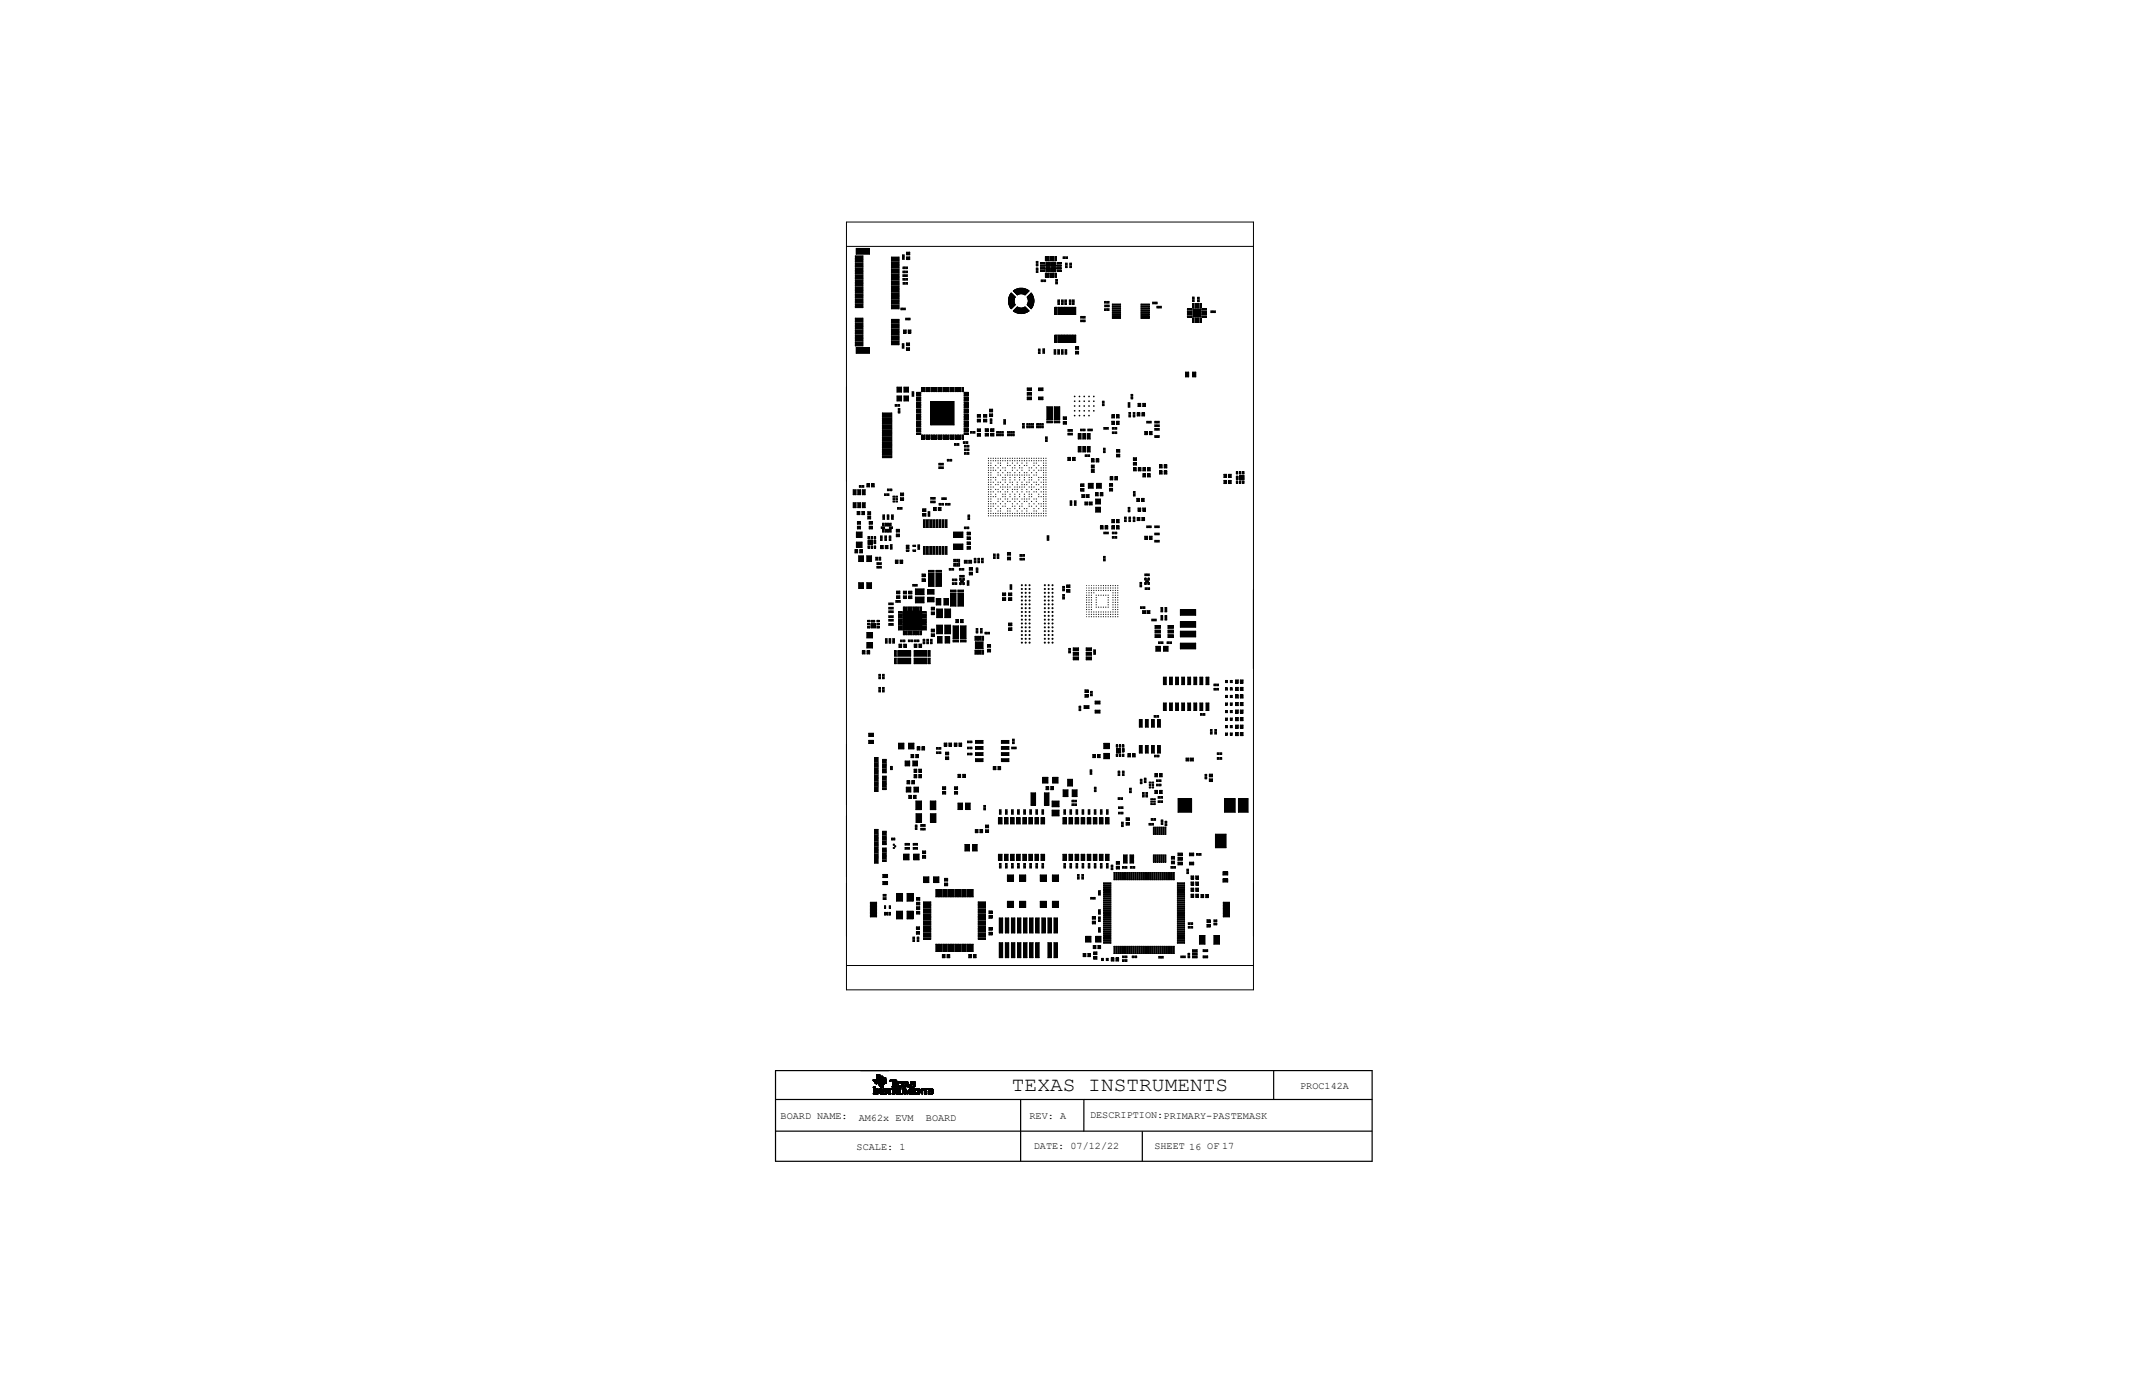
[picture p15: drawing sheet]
<svg xmlns="http://www.w3.org/2000/svg" width="432mm" height="279mm" viewBox="0 0 432 279" stroke-linecap="round" stroke-linejoin="round" font-family="sans-serif">
<defs><g id="words">
<text font-size="4.1" x="205.1" y="221.1">TEXAS INSTRUMENTS</text>
<g font-size="2">
<text x="263.6" y="220.7">PROC142A</text>
<text x="158.2" y="226.8">BOARD NAME:</text>
<text x="174.1" y="227.1">AM62x EVM</text>
<text x="187.7" y="227.1">BOARD</text>
<text x="208.7" y="226.6">REV: A</text>
<text x="221" y="226.5">DESCRIPTION:PRIMARY-PASTEMASK</text>
<text x="173.7" y="233.1">SCALE: 1</text>
<text x="209.6" y="232.8">DATE: 07/12/22</text>
<text x="234" y="232.9">SHEET 16 OF 17</text>
</g>
</g></defs>
<g fill="#000">
<path d="M173.4 55.2h1.5v.3h-1.5z" fill-rule="evenodd"/>
<path d="M173.4 52.3h1.5v.3h-1.5z" fill-rule="evenodd"/>
<path d="M173.4 55.7h1.5v.3h-1.5z" fill-rule="evenodd"/>
<path d="M173.4 52.8h1.5v.3h-1.5z" fill-rule="evenodd"/>
<path d="M173.4 57.7h1.5v.3h-1.5z" fill-rule="evenodd"/>
<path d="M173.4 56.2h1.5v.3h-1.5z" fill-rule="evenodd"/>
<path d="M173.4 54.8h1.5v.2h-1.5z" fill-rule="evenodd"/>
<path d="M173.4 53.3h1.5v.3h-1.5z" fill-rule="evenodd"/>
<path d="M173.4 51.8h1.5v.3h-1.5z" fill-rule="evenodd"/>
<path d="M173.4 59.6h1.5v.3h-1.5z" fill-rule="evenodd"/>
<path d="M173.4 56.7h1.5v.3h-1.5z" fill-rule="evenodd"/>
<path d="M173.4 58.2h1.5v.2h-1.5z" fill-rule="evenodd"/>
<path d="M173.4 58.6h1.5v.3h-1.5z" fill-rule="evenodd"/>
<path d="M173.4 53.8h1.5v.3h-1.5z" fill-rule="evenodd"/>
<path d="M173.4 54.3h1.5v.3h-1.5z" fill-rule="evenodd"/>
<path d="M173.4 57.2h1.5v.3h-1.5z" fill-rule="evenodd"/>
<path d="M173.4 59.1h1.5v.3h-1.5z" fill-rule="evenodd"/>
<path d="M173.6 50.3h2.7v1.2h-2.7z" fill-rule="evenodd"/>
<path d="M180.7 56.9h1.6v.3h-1.6z" fill-rule="evenodd"/>
<path d="M180.7 56.5h1.6v.2h-1.6z" fill-rule="evenodd"/>
<path d="M180.7 54h1.6v.3h-1.6z" fill-rule="evenodd"/>
<path d="M180.7 53.1h1.6v.2h-1.6z" fill-rule="evenodd"/>
<path d="M180.7 55.5h1.6v.3h-1.6z" fill-rule="evenodd"/>
<path d="M180.7 56h1.6v.3h-1.6z" fill-rule="evenodd"/>
<path d="M180.7 57.9h1.6v.3h-1.6z" fill-rule="evenodd"/>
<path d="M180.7 53.5h1.6v.3h-1.6z" fill-rule="evenodd"/>
<path d="M180.7 57.4h1.6v.3h-1.6z" fill-rule="evenodd"/>
<path d="M180.7 54.5h1.6v.3h-1.6z" fill-rule="evenodd"/>
<path d="M180.7 55h1.6v.3h-1.6z" fill-rule="evenodd"/>
<path d="M180.7 52.1h1.6v.3h-1.6z" fill-rule="evenodd"/>
<path d="M180.7 52.6h1.6v.3h-1.6z" fill-rule="evenodd"/>
<path d="M180.7 59.4h1.6v.2h-1.6z" fill-rule="evenodd"/>
<path d="M180.7 58.9h1.6v.3h-1.6z" fill-rule="evenodd"/>
<path d="M180.7 58.4h1.6v.3h-1.6z" fill-rule="evenodd"/>
<path d="M183 51.6h.3v.4h-.3z" fill-rule="evenodd"/>
<path d="M183 52.2h.3v.3h-.3z" fill-rule="evenodd"/>
<path d="M183 54.9h.4v.4h-.4z" fill-rule="evenodd"/>
<path d="M183 55.7h.4v.3h-.4z" fill-rule="evenodd"/>
<path d="M183 56.4h.4v.4h-.4z" fill-rule="evenodd"/>
<path d="M183.1 54.1h.3v.3h-.3z" fill-rule="evenodd"/>
<path d="M183.1 57.2h.3v.4h-.3z" fill-rule="evenodd"/>
<path d="M183.6 55.7h.3v.3h-.3z" fill-rule="evenodd"/>
<path d="M183.6 54.9h.3v.4h-.3z" fill-rule="evenodd"/>
<path d="M183.6 56.4h.3v.4h-.3z" fill-rule="evenodd"/>
<path d="M183.6 54.1h.3v.3h-.3z" fill-rule="evenodd"/>
<path d="M183.6 57.2h.4v.4h-.4z" fill-rule="evenodd"/>
<path d="M183.8 52h.6v.6h-.6z" fill-rule="evenodd"/>
<path d="M183.8 51.1h.6v.5h-.6z" fill-rule="evenodd"/>
<path d="M210.1 53h.3v.3h-.3z" fill-rule="evenodd"/>
<path d="M210.1 53.5h.3v.4h-.3z" fill-rule="evenodd"/>
<path d="M210.1 54.9h.3v.3h-.3z" fill-rule="evenodd"/>
<path d="M210.1 54.3h.3v.4h-.3z" fill-rule="evenodd"/>
<path d="M210.9 54.7h.9v.2h-.9z" fill-rule="evenodd"/>
<path d="M210.9 53.2h.9v.3h-.9z" fill-rule="evenodd"/>
<path d="M211.1 56.7h.3v.4h-.3z" fill-rule="evenodd"/>
<path d="M211.6 56.7h.4v.4h-.4z" fill-rule="evenodd"/>
<path d="M211.9 55.4h.3v.8h-.3z" fill-rule="evenodd"/>
<path d="M211.9 52h.3v.8h-.3z" fill-rule="evenodd"/>
<path d="M212.4 55.4h.3v.8h-.3z" fill-rule="evenodd"/>
<path d="M212.4 52h.3v.8h-.3z" fill-rule="evenodd"/>
<path d="M212.9 55.4h.2v.8h-.2z" fill-rule="evenodd"/>
<path d="M212.9 52h.2v.8h-.2z" fill-rule="evenodd"/>
<path d="M213.4 55.4h.2v.8h-.2z" fill-rule="evenodd"/>
<path d="M213.4 52h.2v.8h-.2z" fill-rule="evenodd"/>
<path d="M213.9 55.4h.2v.8h-.2z" fill-rule="evenodd"/>
<path d="M213.9 52h.2v.8h-.2z" fill-rule="evenodd"/>
<path d="M214 57.2h.4v.3h-.4z" fill-rule="evenodd"/>
<path d="M214 56.6h.4v.4h-.4z" fill-rule="evenodd"/>
<path d="M214.3 54.7h.8v.2h-.8z" fill-rule="evenodd"/>
<path d="M214.3 53.2h.8v.3h-.8z" fill-rule="evenodd"/>
<path d="M215.5 52h.4v.4h-.4z" fill-rule="evenodd"/>
<path d="M216 53.9h.3v.3h-.3z" fill-rule="evenodd"/>
<path d="M216 53.3h.3v.4h-.3z" fill-rule="evenodd"/>
<path d="M216.1 52h.3v.4h-.3z" fill-rule="evenodd"/>
<path d="M216.9 53.3h.3v.4h-.3z" fill-rule="evenodd"/>
<path d="M216.9 53.9h.3v.3h-.3z" fill-rule="evenodd"/>
<path d="M173.4 66.4h1.5v.3h-1.5z" fill-rule="evenodd"/>
<path d="M173.4 67.4h1.5v.3h-1.5z" fill-rule="evenodd"/>
<path d="M173.4 66.9h1.5v.3h-1.5z" fill-rule="evenodd"/>
<path d="M173.4 67.9h1.5v.2h-1.5z" fill-rule="evenodd"/>
<path d="M173.4 69.3h1.5v.3h-1.5z" fill-rule="evenodd"/>
<path d="M173.4 68.3h1.5v.3h-1.5z" fill-rule="evenodd"/>
<path d="M173.4 64.9h1.5v.3h-1.5z" fill-rule="evenodd"/>
<path d="M173.4 65.9h1.5v.3h-1.5z" fill-rule="evenodd"/>
<path d="M173.4 65.4h1.5v.3h-1.5z" fill-rule="evenodd"/>
<path d="M173.4 64.5h1.5v.2h-1.5z" fill-rule="evenodd"/>
<path d="M173.4 60.1h1.5v.3h-1.5z" fill-rule="evenodd"/>
<path d="M173.4 61.1h1.5v.3h-1.5z" fill-rule="evenodd"/>
<path d="M173.4 61.6h1.5v.2h-1.5z" fill-rule="evenodd"/>
<path d="M173.4 62h1.5v.3h-1.5z" fill-rule="evenodd"/>
<path d="M173.4 60.6h1.5v.3h-1.5z" fill-rule="evenodd"/>
<path d="M173.4 69.8h1.5v.3h-1.5z" fill-rule="evenodd"/>
<path d="M173.4 68.8h1.5v.3h-1.5z" fill-rule="evenodd"/>
<path d="M173.6 70.4h2.7v1.2h-2.7z" fill-rule="evenodd"/>
<path d="M180.7 60.3h1.6v.3h-1.6z" fill-rule="evenodd"/>
<path d="M180.7 68.6h1.6v.3h-1.6z" fill-rule="evenodd"/>
<path d="M180.7 66.2h1.6v.2h-1.6z" fill-rule="evenodd"/>
<path d="M180.7 61.8h1.6v.3h-1.6z" fill-rule="evenodd"/>
<path d="M180.7 61.3h1.6v.3h-1.6z" fill-rule="evenodd"/>
<path d="M180.7 64.7h1.6v.3h-1.6z" fill-rule="evenodd"/>
<path d="M180.7 62.3h1.6v.3h-1.6z" fill-rule="evenodd"/>
<path d="M180.7 65.2h1.6v.3h-1.6z" fill-rule="evenodd"/>
<path d="M180.7 68.1h1.6v.3h-1.6z" fill-rule="evenodd"/>
<path d="M180.7 67.1h1.6v.3h-1.6z" fill-rule="evenodd"/>
<path d="M180.7 66.6h1.6v.3h-1.6z" fill-rule="evenodd"/>
<path d="M180.7 67.6h1.6v.3h-1.6z" fill-rule="evenodd"/>
<path d="M180.7 69.1h1.6v.3h-1.6z" fill-rule="evenodd"/>
<path d="M180.7 69.6h1.6v.2h-1.6z" fill-rule="evenodd"/>
<path d="M180.7 65.7h1.6v.3h-1.6z" fill-rule="evenodd"/>
<path d="M180.7 59.8h1.6v.3h-1.6z" fill-rule="evenodd"/>
<path d="M180.7 60.8h1.6v.3h-1.6z" fill-rule="evenodd"/>
<path d="M181.8 78.4h1v1h-1z" fill-rule="evenodd"/>
<path d="M182.6 62.4h.4v.4h-.4z" fill-rule="evenodd"/>
<path d="M182.9 69.6h.3v.4h-.3z" fill-rule="evenodd"/>
<path d="M182.9 70.2h.3v.3h-.3z" fill-rule="evenodd"/>
<path d="M183.2 66.9h.5v.6h-.5z" fill-rule="evenodd"/>
<path d="M183.2 62.4h.3v.4h-.3z" fill-rule="evenodd"/>
<path d="M183.3 78.4h.9v1h-.9z" fill-rule="evenodd"/>
<path d="M183.6 64.5h.3v.3h-.3z" fill-rule="evenodd"/>
<path d="M183.8 70.4h.6v.6h-.6z" fill-rule="evenodd"/>
<path d="M183.8 69.5h.6v.5h-.6z" fill-rule="evenodd"/>
<path d="M184.1 66.9h.6v.6h-.6z" fill-rule="evenodd"/>
<path d="M184.1 64.5h.4v.3h-.4z" fill-rule="evenodd"/>
<path d="M184.9 79.4h.3v.3h-.3z" fill-rule="evenodd"/>
<path d="M185.8 79.5h.9v.2h-.9z" fill-rule="evenodd"/>
<path d="M186.8 78.5h.2v.8h-.2z" fill-rule="evenodd"/>
<path d="M187.3 78.5h.2v.8h-.2z" fill-rule="evenodd"/>
<path d="M187.8 78.5h.2v.8h-.2z" fill-rule="evenodd"/>
<path d="M188.3 78.5h.2v.8h-.2z" fill-rule="evenodd"/>
<path d="M188.8 78.5h.2v.8h-.2z" fill-rule="evenodd"/>
<path d="M189.2 78.5h.3v.8h-.3z" fill-rule="evenodd"/>
<path d="M189.7 78.5h.3v.8h-.3z" fill-rule="evenodd"/>
<path d="M190.2 78.5h.2v.8h-.2z" fill-rule="evenodd"/>
<path d="M190.7 78.5h.2v.8h-.2z" fill-rule="evenodd"/>
<path d="M191.2 78.5h.2v.8h-.2z" fill-rule="evenodd"/>
<path d="M191.7 78.5h.2v.8h-.2z" fill-rule="evenodd"/>
<path d="M192.2 78.5h.2v.8h-.2z" fill-rule="evenodd"/>
<path d="M192.6 78.5h.3v.8h-.3z" fill-rule="evenodd"/>
<path d="M193.1 78.5h.3v.8h-.3z" fill-rule="evenodd"/>
<path d="M193.6 78.5h.2v.8h-.2z" fill-rule="evenodd"/>
<path d="M194.1 78.5h.2v.8h-.2z" fill-rule="evenodd"/>
<path d="M194.6 78.5h.2v.8h-.2z" fill-rule="evenodd"/>
<path d="M195.1 78.5h.2v.8h-.2z" fill-rule="evenodd"/>
<path d="M195.5 79.5h.8v.2h-.8z" fill-rule="evenodd"/>
<path d="M208.2 78.6h.9v.5h-.9z" fill-rule="evenodd"/>
<path d="M210.5 71.3h.3v.3h-.3z" fill-rule="evenodd"/>
<path d="M210.5 70.7h.3v.4h-.3z" fill-rule="evenodd"/>
<path d="M210.6 78.6h.8v.5h-.8z" fill-rule="evenodd"/>
<path d="M211.4 71.2h.4v.4h-.4z" fill-rule="evenodd"/>
<path d="M211.4 70.7h.4v.3h-.4z" fill-rule="evenodd"/>
<path d="M213.7 70.9h.3v.3h-.3z" fill-rule="evenodd"/>
<path d="M213.7 71.4h.3v.4h-.3z" fill-rule="evenodd"/>
<path d="M213.9 67.9h.4v1.4h-.4z" fill-rule="evenodd"/>
<path d="M213.9 62.3h.4v1.4h-.4z" fill-rule="evenodd"/>
<path d="M214.4 70.9h.4v.3h-.4z" fill-rule="evenodd"/>
<path d="M214.4 71.4h.4v.4h-.4z" fill-rule="evenodd"/>
<path d="M214.5 61.3h.3v.4h-.3z" fill-rule="evenodd"/>
<path d="M214.5 60.8h.3v.3h-.3z" fill-rule="evenodd"/>
<path d="M214.5 67.9h.4v1.4h-.4z" fill-rule="evenodd"/>
<path d="M214.5 62.3h.4v1.4h-.4z" fill-rule="evenodd"/>
<path d="M215.1 62.3h.5v1.4h-.5z" fill-rule="evenodd"/>
<path d="M215.1 67.9h.5v1.4h-.5z" fill-rule="evenodd"/>
<path d="M215.2 70.9h.3v.3h-.3z" fill-rule="evenodd"/>
<path d="M215.2 71.4h.3v.4h-.3z" fill-rule="evenodd"/>
<path d="M215.2 61.3h.3v.4h-.3z" fill-rule="evenodd"/>
<path d="M215.2 60.8h.3v.3h-.3z" fill-rule="evenodd"/>
<path d="M215.8 62.3h.4v1.4h-.4z" fill-rule="evenodd"/>
<path d="M215.8 67.9h.4v1.4h-.4z" fill-rule="evenodd"/>
<path d="M215.9 61.3h.3v.4h-.3z" fill-rule="evenodd"/>
<path d="M215.9 60.8h.3v.3h-.3z" fill-rule="evenodd"/>
<path d="M215.9 70.9h.3v.3h-.3z" fill-rule="evenodd"/>
<path d="M215.9 71.4h.3v.4h-.3z" fill-rule="evenodd"/>
<path d="M216.4 67.9h.4v1.4h-.4z" fill-rule="evenodd"/>
<path d="M216.4 62.3h.4v1.4h-.4z" fill-rule="evenodd"/>
<path d="M216.8 61.3h.3v.4h-.3z" fill-rule="evenodd"/>
<path d="M216.8 60.8h.3v.3h-.3z" fill-rule="evenodd"/>
<path d="M217 67.9h.5v1.4h-.5z" fill-rule="evenodd"/>
<path d="M217 62.3h.5v1.4h-.5z" fill-rule="evenodd"/>
<path d="M217.4 61.3h.4v.4h-.4z" fill-rule="evenodd"/>
<path d="M217.4 60.8h.4v.3h-.4z" fill-rule="evenodd"/>
<path d="M217.6 67.9h.5v1.4h-.5z" fill-rule="evenodd"/>
<path d="M217.6 62.3h.5v1.4h-.5z" fill-rule="evenodd"/>
<path d="M218 70.2h.7v.6h-.7z" fill-rule="evenodd"/>
<path d="M218 71.2h.7v.5h-.7z" fill-rule="evenodd"/>
<path d="M219.1 64.1h.3v.3h-.3z" fill-rule="evenodd"/>
<path d="M219.1 64.9h.3v.3h-.3z" fill-rule="evenodd"/>
<path d="M219.6 64.1h.4v.3h-.4z" fill-rule="evenodd"/>
<path d="M219.6 64.9h.4v.3h-.4z" fill-rule="evenodd"/>
<path d="M223.9 61.1h.4v.3h-.4z" fill-rule="evenodd"/>
<path d="M223.9 62.6h.4v.3h-.4z" fill-rule="evenodd"/>
<path d="M224 61.8h.3v.3h-.3z" fill-rule="evenodd"/>
<path d="M224.5 61.1h.3v.3h-.3z" fill-rule="evenodd"/>
<path d="M224.5 62.6h.3v.3h-.3z" fill-rule="evenodd"/>
<path d="M224.5 61.8h.4v.3h-.4z" fill-rule="evenodd"/>
<path d="M225.5 62.4h1.7v.2h-1.7z" fill-rule="evenodd"/>
<path d="M225.5 61.6h1.7v.2h-1.7z" fill-rule="evenodd"/>
<path d="M225.5 62.8h1.7v.2h-1.7z" fill-rule="evenodd"/>
<path d="M225.5 63.9h1.7v.2h-1.7z" fill-rule="evenodd"/>
<path d="M225.5 64.3h1.7v.2h-1.7z" fill-rule="evenodd"/>
<path d="M225.5 62h1.7v.2h-1.7z" fill-rule="evenodd"/>
<path d="M225.5 63.2h1.7v.2h-1.7z" fill-rule="evenodd"/>
<path d="M225.5 63.5h1.7v.2h-1.7z" fill-rule="evenodd"/>
<path d="M231.3 62.4h1.7v.2h-1.7z" fill-rule="evenodd"/>
<path d="M231.3 64.3h1.7v.2h-1.7z" fill-rule="evenodd"/>
<path d="M231.3 63.2h1.7v.2h-1.7z" fill-rule="evenodd"/>
<path d="M231.3 61.6h1.7v.2h-1.7z" fill-rule="evenodd"/>
<path d="M231.3 63.5h1.7v.2h-1.7z" fill-rule="evenodd"/>
<path d="M231.3 63.9h1.7v.2h-1.7z" fill-rule="evenodd"/>
<path d="M231.3 62.8h1.7v.2h-1.7z" fill-rule="evenodd"/>
<path d="M231.3 62h1.7v.2h-1.7z" fill-rule="evenodd"/>
<path d="M233.7 61.2h.3v.4h-.3z" fill-rule="evenodd"/>
<path d="M234.2 61.2h.4v.4h-.4z" fill-rule="evenodd"/>
<path d="M234.5 62.1h.4v.3h-.4z" fill-rule="evenodd"/>
<path d="M235.1 62.1h.3v.3h-.3z" fill-rule="evenodd"/>
<path d="M240.3 75.4h.7v1h-.7z" fill-rule="evenodd"/>
<path d="M240.7 63h.9v.3h-.9z" fill-rule="evenodd"/>
<path d="M240.7 63.5h.9v.3h-.9z" fill-rule="evenodd"/>
<path d="M240.7 64h.9v.3h-.9z" fill-rule="evenodd"/>
<path d="M240.7 62.6h.9v.2h-.9z" fill-rule="evenodd"/>
<path d="M241.7 60.7h.4v.4h-.4z" fill-rule="evenodd"/>
<path d="M241.7 60.2h.4v.3h-.4z" fill-rule="evenodd"/>
<path d="M241.8 61.5h.2v.9h-.2z" fill-rule="evenodd"/>
<path d="M241.8 64.4h.2v.9h-.2z" fill-rule="evenodd"/>
<path d="M241.8 75.4h.6v1h-.6z" fill-rule="evenodd"/>
<path d="M241.9 62.6h1.5v1.6h-1.5z" fill-rule="evenodd"/>
<path d="M242.3 64.4h.2v.9h-.2z" fill-rule="evenodd"/>
<path d="M242.3 61.5h.2v.9h-.2z" fill-rule="evenodd"/>
<path d="M242.8 64.4h.2v.9h-.2z" fill-rule="evenodd"/>
<path d="M242.8 61.5h.2v.9h-.2z" fill-rule="evenodd"/>
<path d="M242.8 60.8h.3v.3h-.3z" fill-rule="evenodd"/>
<path d="M242.8 60.2h.3v.4h-.3z" fill-rule="evenodd"/>
<path d="M243.2 64.4h.3v.9h-.3z" fill-rule="evenodd"/>
<path d="M243.2 61.5h.3v.9h-.3z" fill-rule="evenodd"/>
<path d="M243.6 63h1v.3h-1z" fill-rule="evenodd"/>
<path d="M243.6 64h1v.3h-1z" fill-rule="evenodd"/>
<path d="M243.6 63.5h1v.3h-1z" fill-rule="evenodd"/>
<path d="M243.6 62.6h1v.2h-1z" fill-rule="evenodd"/>
<path d="M245.5 63h.3v.3h-.3z" fill-rule="evenodd"/>
<path d="M246 63h.4v.3h-.4z" fill-rule="evenodd"/>
<path d="M174.2 98.4h.4v.3h-.4z" fill-rule="evenodd"/>
<path d="M174.8 98.4h.3v.3h-.3z" fill-rule="evenodd"/>
<path d="M175.7 98h.6v.6h-.6z" fill-rule="evenodd"/>
<path d="M176.7 98h.5v.6h-.5z" fill-rule="evenodd"/>
<path d="M178.9 88.5h1.9v.3h-1.9z" fill-rule="evenodd"/>
<path d="M178.9 89h1.9v.3h-1.9z" fill-rule="evenodd"/>
<path d="M178.9 89.5h1.9v.3h-1.9z" fill-rule="evenodd"/>
<path d="M178.9 90h1.9v.3h-1.9z" fill-rule="evenodd"/>
<path d="M178.9 90.5h1.9v.3h-1.9z" fill-rule="evenodd"/>
<path d="M178.9 91h1.9v.3h-1.9z" fill-rule="evenodd"/>
<path d="M178.9 91.4h1.9v.4h-1.9z" fill-rule="evenodd"/>
<path d="M178.9 91.9h1.9v.3h-1.9z" fill-rule="evenodd"/>
<path d="M178.9 83.7h1.9v.3h-1.9z" fill-rule="evenodd"/>
<path d="M178.9 84.2h1.9v.3h-1.9z" fill-rule="evenodd"/>
<path d="M178.9 84.6h1.9v.4h-1.9z" fill-rule="evenodd"/>
<path d="M178.9 85.1h1.9v.3h-1.9z" fill-rule="evenodd"/>
<path d="M178.9 85.6h1.9v.3h-1.9z" fill-rule="evenodd"/>
<path d="M178.9 86.1h1.9v.3h-1.9z" fill-rule="evenodd"/>
<path d="M178.9 86.6h1.9v.3h-1.9z" fill-rule="evenodd"/>
<path d="M178.9 87.1h1.9v.3h-1.9z" fill-rule="evenodd"/>
<path d="M178.9 87.6h1.9v.3h-1.9z" fill-rule="evenodd"/>
<path d="M178.9 88h1.9v.4h-1.9z" fill-rule="evenodd"/>
<path d="M178.9 92.4h1.9v.3h-1.9z" fill-rule="evenodd"/>
<path d="M179.9 99.1h.4v.3h-.4z" fill-rule="evenodd"/>
<path d="M180.4 99.1h.4v.3h-.4z" fill-rule="evenodd"/>
<path d="M181.5 82h.3v.3h-.3z" fill-rule="evenodd"/>
<path d="M181.8 80.2h1v1h-1z" fill-rule="evenodd"/>
<path d="M182 82h.4v.3h-.4z" fill-rule="evenodd"/>
<path d="M182.1 83.3h.3v.4h-.3z" fill-rule="evenodd"/>
<path d="M182.1 82.8h.3v.3h-.3z" fill-rule="evenodd"/>
<path d="M183.3 80.2h.9v1h-.9z" fill-rule="evenodd"/>
<path d="M184.9 79.9h.3v.4h-.3z" fill-rule="evenodd"/>
<path d="M185.8 83.4h.9v.2h-.9z" fill-rule="evenodd"/>
<path d="M185.8 81.4h.9v.3h-.9z" fill-rule="evenodd"/>
<path d="M185.8 81h.9v.2h-.9z" fill-rule="evenodd"/>
<path d="M185.8 80.5h.9v.2h-.9z" fill-rule="evenodd"/>
<path d="M185.8 82.9h.9v.2h-.9z" fill-rule="evenodd"/>
<path d="M185.8 82.4h.9v.2h-.9z" fill-rule="evenodd"/>
<path d="M185.8 85.8h.9v.2h-.9z" fill-rule="evenodd"/>
<path d="M185.8 87.3h.9v.2h-.9z" fill-rule="evenodd"/>
<path d="M185.8 84.3h.9v.3h-.9z" fill-rule="evenodd"/>
<path d="M185.8 81.9h.9v.3h-.9z" fill-rule="evenodd"/>
<path d="M185.8 85.3h.9v.3h-.9z" fill-rule="evenodd"/>
<path d="M185.8 84.8h.9v.3h-.9z" fill-rule="evenodd"/>
<path d="M185.8 87.7h.9v.3h-.9z" fill-rule="evenodd"/>
<path d="M185.8 86.8h.9v.2h-.9z" fill-rule="evenodd"/>
<path d="M185.8 83.9h.9v.2h-.9z" fill-rule="evenodd"/>
<path d="M185.8 80h.9v.2h-.9z" fill-rule="evenodd"/>
<path d="M185.8 86.3h.9v.2h-.9z" fill-rule="evenodd"/>
<path d="M186.8 88.1h.2v.9h-.2z" fill-rule="evenodd"/>
<path d="M187.3 88.1h.2v.9h-.2z" fill-rule="evenodd"/>
<path d="M187.8 88.1h.2v.9h-.2z" fill-rule="evenodd"/>
<path d="M188.3 88.1h.2v.9h-.2z" fill-rule="evenodd"/>
<path d="M188.7 81.4h4.7v4.7h-4.7z" fill-rule="evenodd"/>
<path d="M188.8 88.1h.2v.9h-.2z" fill-rule="evenodd"/>
<path d="M189.2 88.1h.3v.9h-.3z" fill-rule="evenodd"/>
<path d="M189.7 88.1h.3v.9h-.3z" fill-rule="evenodd"/>
<path d="M190.2 88.1h.2v.9h-.2z" fill-rule="evenodd"/>
<path d="M190.3 94.6h.4v.3h-.4z" fill-rule="evenodd"/>
<path d="M190.3 93.9h.4v.3h-.4z" fill-rule="evenodd"/>
<path d="M190.7 88.1h.2v.9h-.2z" fill-rule="evenodd"/>
<path d="M190.9 94.6h.3v.3h-.3z" fill-rule="evenodd"/>
<path d="M190.9 93.9h.3v.3h-.3z" fill-rule="evenodd"/>
<path d="M191.2 88.1h.2v.9h-.2z" fill-rule="evenodd"/>
<path d="M191.7 88.1h.2v.9h-.2z" fill-rule="evenodd"/>
<path d="M192 93.1h.4v.3h-.4z" fill-rule="evenodd"/>
<path d="M192.2 88.1h.2v.9h-.2z" fill-rule="evenodd"/>
<path d="M192.6 93.1h.3v.3h-.3z" fill-rule="evenodd"/>
<path d="M192.6 88.1h.3v.9h-.3z" fill-rule="evenodd"/>
<path d="M193.1 88.1h.3v.9h-.3z" fill-rule="evenodd"/>
<path d="M193.5 89.9h.3v.3h-.3z" fill-rule="evenodd"/>
<path d="M193.6 88.1h.2v.9h-.2z" fill-rule="evenodd"/>
<path d="M194 89.9h.4v.3h-.4z" fill-rule="evenodd"/>
<path d="M194.1 88.1h.2v.9h-.2z" fill-rule="evenodd"/>
<path d="M194.6 88.1h.2v.9h-.2z" fill-rule="evenodd"/>
<path d="M195.1 88.1h.2v.9h-.2z" fill-rule="evenodd"/>
<path d="M195.3 89.5h.3v.3h-.3z" fill-rule="evenodd"/>
<path d="M195.5 86.3h.8v.2h-.8z" fill-rule="evenodd"/>
<path d="M195.5 82.4h.8v.2h-.8z" fill-rule="evenodd"/>
<path d="M195.5 85.8h.8v.2h-.8z" fill-rule="evenodd"/>
<path d="M195.5 87.3h.8v.2h-.8z" fill-rule="evenodd"/>
<path d="M195.5 87.7h.8v.3h-.8z" fill-rule="evenodd"/>
<path d="M195.5 81.4h.8v.3h-.8z" fill-rule="evenodd"/>
<path d="M195.5 81h.8v.2h-.8z" fill-rule="evenodd"/>
<path d="M195.5 80.5h.8v.2h-.8z" fill-rule="evenodd"/>
<path d="M195.5 80h.8v.2h-.8z" fill-rule="evenodd"/>
<path d="M195.5 81.9h.8v.3h-.8z" fill-rule="evenodd"/>
<path d="M195.5 84.3h.8v.3h-.8z" fill-rule="evenodd"/>
<path d="M195.5 83.9h.8v.2h-.8z" fill-rule="evenodd"/>
<path d="M195.5 83.4h.8v.2h-.8z" fill-rule="evenodd"/>
<path d="M195.5 82.9h.8v.2h-.8z" fill-rule="evenodd"/>
<path d="M195.5 85.3h.8v.3h-.8z" fill-rule="evenodd"/>
<path d="M195.5 84.8h.8v.3h-.8z" fill-rule="evenodd"/>
<path d="M195.5 86.8h.8v.2h-.8z" fill-rule="evenodd"/>
<path d="M195.5 91h.4v.3h-.4z" fill-rule="evenodd"/>
<path d="M195.5 91.7h.4v.3h-.4z" fill-rule="evenodd"/>
<path d="M195.5 90.2h.4v.4h-.4z" fill-rule="evenodd"/>
<path d="M195.8 89.5h.4v.3h-.4z" fill-rule="evenodd"/>
<path d="M196.1 91h.3v.3h-.3z" fill-rule="evenodd"/>
<path d="M196.1 91.7h.3v.3h-.3z" fill-rule="evenodd"/>
<path d="M196.1 90.2h.3v.4h-.3z" fill-rule="evenodd"/>
<path d="M196.7 87.4h.4v.4h-.4z" fill-rule="evenodd"/>
<path d="M197.3 87.4h.3v.4h-.3z" fill-rule="evenodd"/>
<path d="M198.1 84.9h.7v.6h-.7z" fill-rule="evenodd"/>
<path d="M198.1 84h.7v.5h-.7z" fill-rule="evenodd"/>
<path d="M198.1 87.9h.7v.5h-.7z" fill-rule="evenodd"/>
<path d="M198.1 86.9h.7v.5h-.7z" fill-rule="evenodd"/>
<path d="M199.4 84h.6v.5h-.6z" fill-rule="evenodd"/>
<path d="M199.4 84.9h.6v.6h-.6z" fill-rule="evenodd"/>
<path d="M199.7 86.9h.7v.5h-.7z" fill-rule="evenodd"/>
<path d="M199.7 87.8h.7v.5h-.7z" fill-rule="evenodd"/>
<path d="M200.6 83.9h.6v.5h-.6z" fill-rule="evenodd"/>
<path d="M200.6 82.9h.6v.5h-.6z" fill-rule="evenodd"/>
<path d="M200.7 84.9h.4v.3h-.4z" fill-rule="evenodd"/>
<path d="M200.7 85.4h.4v.4h-.4z" fill-rule="evenodd"/>
<path d="M200.9 86.9h.6v.5h-.6z" fill-rule="evenodd"/>
<path d="M200.9 87.8h.6v.5h-.6z" fill-rule="evenodd"/>
<path d="M202 88h.2v.3h-.2z" fill-rule="evenodd"/>
<path d="M202 87.5h.2v.2h-.2z" fill-rule="evenodd"/>
<path d="M202.4 88h.2v.3h-.2z" fill-rule="evenodd"/>
<path d="M202.4 87.5h.2v.2h-.2z" fill-rule="evenodd"/>
<path d="M202.8 88h.2v.3h-.2z" fill-rule="evenodd"/>
<path d="M202.8 87.5h.2v.2h-.2z" fill-rule="evenodd"/>
<path d="M203.2 88h.2v.3h-.2z" fill-rule="evenodd"/>
<path d="M203.2 87.5h.2v.2h-.2z" fill-rule="evenodd"/>
<path d="M203.5 85.6h.3v.3h-.3z" fill-rule="evenodd"/>
<path d="M203.5 85h.3v.4h-.3z" fill-rule="evenodd"/>
<path d="M204.2 88h.2v.3h-.2z" fill-rule="evenodd"/>
<path d="M204.2 87.5h.2v.2h-.2z" fill-rule="evenodd"/>
<path d="M204.6 88h.2v.3h-.2z" fill-rule="evenodd"/>
<path d="M204.6 87.5h.2v.2h-.2z" fill-rule="evenodd"/>
<path d="M205 88h.2v.3h-.2z" fill-rule="evenodd"/>
<path d="M205 87.5h.2v.2h-.2z" fill-rule="evenodd"/>
<path d="M205.4 88h.2v.3h-.2z" fill-rule="evenodd"/>
<path d="M205.4 87.5h.2v.2h-.2z" fill-rule="evenodd"/>
<path d="M207.3 86.4h.3v.3h-.3z" fill-rule="evenodd"/>
<path d="M207.3 85.8h.3v.4h-.3z" fill-rule="evenodd"/>
<path d="M208.2 86.4h.2v.3h-.2z" fill-rule="evenodd"/>
<path d="M208.2 85.9h.2v.2h-.2z" fill-rule="evenodd"/>
<path d="M208.2 80.4h.9v.6h-.9z" fill-rule="evenodd"/>
<path d="M208.2 79.5h.9v.6h-.9z" fill-rule="evenodd"/>
<path d="M208.5 86.4h.2v.3h-.2z" fill-rule="evenodd"/>
<path d="M208.5 85.9h.2v.2h-.2z" fill-rule="evenodd"/>
<path d="M208.9 86.4h.2v.3h-.2z" fill-rule="evenodd"/>
<path d="M208.9 85.9h.2v.2h-.2z" fill-rule="evenodd"/>
<path d="M209.3 86.4h.2v.3h-.2z" fill-rule="evenodd"/>
<path d="M209.3 85.9h.2v.2h-.2z" fill-rule="evenodd"/>
<path d="M210.1 86.4h.2v.3h-.2z" fill-rule="evenodd"/>
<path d="M210.1 85.9h.2v.2h-.2z" fill-rule="evenodd"/>
<path d="M210.5 86.4h.2v.3h-.2z" fill-rule="evenodd"/>
<path d="M210.5 85.9h.2v.2h-.2z" fill-rule="evenodd"/>
<path d="M210.6 80.4h.8v.6h-.8z" fill-rule="evenodd"/>
<path d="M210.9 86.4h.2v.3h-.2z" fill-rule="evenodd"/>
<path d="M210.9 85.9h.2v.2h-.2z" fill-rule="evenodd"/>
<path d="M211.3 86.4h.2v.3h-.2z" fill-rule="evenodd"/>
<path d="M211.3 85.9h.2v.2h-.2z" fill-rule="evenodd"/>
<path d="M212 88.5h.3v.4h-.3z" fill-rule="evenodd"/>
<path d="M212 89.1h.3v.3h-.3z" fill-rule="evenodd"/>
<path d="M212.2 85.3h1.1v.4h-1.1z" fill-rule="evenodd"/>
<path d="M212.2 82.4h1.1v2.6h-1.1z" fill-rule="evenodd"/>
<path d="M213.7 85.3h1.1v.4h-1.1z" fill-rule="evenodd"/>
<path d="M213.7 82.4h1.1v2.6h-1.1z" fill-rule="evenodd"/>
<path d="M215.6 85.4h.6v.5h-.6z" fill-rule="evenodd"/>
<path d="M215.6 84.5h.6v.5h-.6z" fill-rule="evenodd"/>
<path d="M216.5 92.7h.5v.6h-.5z" fill-rule="evenodd"/>
<path d="M216.5 87.8h.4v.3h-.4z" fill-rule="evenodd"/>
<path d="M216.5 87h.4v.4h-.4z" fill-rule="evenodd"/>
<path d="M217 87.8h.4v.3h-.4z" fill-rule="evenodd"/>
<path d="M217 87h.4v.4h-.4z" fill-rule="evenodd"/>
<path d="M217.4 92.7h.6v.6h-.6z" fill-rule="evenodd"/>
<path d="M218.6 87.9h.6v1h-.6z" fill-rule="evenodd"/>
<path d="M218.6 90.5h.6v1.1h-.6z" fill-rule="evenodd"/>
<path d="M219.1 87h.3v.3h-.3z" fill-rule="evenodd"/>
<path d="M219.1 98h.6v.6h-.6z" fill-rule="evenodd"/>
<path d="M219.1 99h.6v.5h-.6z" fill-rule="evenodd"/>
<path d="M219.5 90.5h.6v1.1h-.6z" fill-rule="evenodd"/>
<path d="M219.5 87.9h.6v1h-.6z" fill-rule="evenodd"/>
<path d="M219.6 87h.4v.3h-.4z" fill-rule="evenodd"/>
<path d="M220 92.2h.3v.3h-.3z" fill-rule="evenodd"/>
<path d="M220.4 87.9h.6v1h-.6z" fill-rule="evenodd"/>
<path d="M220.4 90.5h.6v1.1h-.6z" fill-rule="evenodd"/>
<path d="M220.5 87h.4v.3h-.4z" fill-rule="evenodd"/>
<path d="M220.5 92.2h.4v.3h-.4z" fill-rule="evenodd"/>
<path d="M220.6 97.9h1v1h-1z" fill-rule="evenodd"/>
<path d="M221.1 87h.3v.3h-.3z" fill-rule="evenodd"/>
<path d="M221.2 95.1h.6v.6h-.6z" fill-rule="evenodd"/>
<path d="M221.2 94.2h.6v.6h-.6z" fill-rule="evenodd"/>
<path d="M221.3 93h.5v.6h-.5z" fill-rule="evenodd"/>
<path d="M222.2 93h.6v.6h-.6z" fill-rule="evenodd"/>
<path d="M222.3 97.9h1v1h-1z" fill-rule="evenodd"/>
<path d="M223.5 81.3h.3v.3h-.3z" fill-rule="evenodd"/>
<path d="M223.5 81.8h.3v.4h-.3z" fill-rule="evenodd"/>
<path d="M223.7 91.4h.3v.3h-.3z" fill-rule="evenodd"/>
<path d="M223.7 90.8h.3v.4h-.3z" fill-rule="evenodd"/>
<path d="M223.8 86.6h.3v.4h-.3z" fill-rule="evenodd"/>
<path d="M224.3 86.6h.4v.4h-.4z" fill-rule="evenodd"/>
<path d="M224.9 98.9h.6v.6h-.6z" fill-rule="evenodd"/>
<path d="M224.9 98h.6v.5h-.6z" fill-rule="evenodd"/>
<path d="M225.1 96.6h.5v.6h-.5z" fill-rule="evenodd"/>
<path d="M225.4 84.1h.5v.6h-.5z" fill-rule="evenodd"/>
<path d="M225.4 85.4h.5v.6h-.5z" fill-rule="evenodd"/>
<path d="M225.5 87.5h.3v.3h-.3z" fill-rule="evenodd"/>
<path d="M225.5 86.6h.3v.4h-.3z" fill-rule="evenodd"/>
<path d="M226 96.6h.5v.6h-.5z" fill-rule="evenodd"/>
<path d="M226 87.5h.4v.3h-.4z" fill-rule="evenodd"/>
<path d="M226 86.6h.4v.4h-.4z" fill-rule="evenodd"/>
<path d="M226.3 84.1h.6v.6h-.6z" fill-rule="evenodd"/>
<path d="M226.3 85.4h.6v.6h-.6z" fill-rule="evenodd"/>
<path d="M226.4 92h.6v.6h-.6z" fill-rule="evenodd"/>
<path d="M226.4 91.1h.6v.5h-.6z" fill-rule="evenodd"/>
<path d="M228.7 81.6h.3v.3h-.3z" fill-rule="evenodd"/>
<path d="M228.7 82.1h.3v.4h-.3z" fill-rule="evenodd"/>
<path d="M228.9 84.1h.3v.4h-.3z" fill-rule="evenodd"/>
<path d="M228.9 83.6h.3v.3h-.3z" fill-rule="evenodd"/>
<path d="M229.3 79.9h.3v.4h-.3z" fill-rule="evenodd"/>
<path d="M229.3 80.5h.3v.3h-.3z" fill-rule="evenodd"/>
<path d="M229.7 84.1h.4v.4h-.4z" fill-rule="evenodd"/>
<path d="M229.7 83.6h.4v.3h-.4z" fill-rule="evenodd"/>
<path d="M229.8 92.7h.6v.6h-.6z" fill-rule="evenodd"/>
<path d="M229.8 93.7h.6v.5h-.6z" fill-rule="evenodd"/>
<path d="M229.8 99.6h.3v.3h-.3z" fill-rule="evenodd"/>
<path d="M229.8 94.8h.5v.6h-.5z" fill-rule="evenodd"/>
<path d="M230.5 83.7h.6v.6h-.6z" fill-rule="evenodd"/>
<path d="M230.7 81.7h.5v.7h-.5z" fill-rule="evenodd"/>
<path d="M230.8 94.8h.5v.6h-.5z" fill-rule="evenodd"/>
<path d="M231.5 83.7h.5v.6h-.5z" fill-rule="evenodd"/>
<path d="M231.7 81.7h.5v.7h-.5z" fill-rule="evenodd"/>
<path d="M231.7 94.8h.5v.6h-.5z" fill-rule="evenodd"/>
<path d="M231.7 96h.5v.6h-.5z" fill-rule="evenodd"/>
<path d="M232.1 87.4h.5v.7h-.5z" fill-rule="evenodd"/>
<path d="M232.5 85.4h.3v.3h-.3z" fill-rule="evenodd"/>
<path d="M232.6 94.8h.6v.6h-.6z" fill-rule="evenodd"/>
<path d="M232.6 96h.6v.6h-.6z" fill-rule="evenodd"/>
<path d="M233 85.4h.4v.3h-.4z" fill-rule="evenodd"/>
<path d="M233 87.4h.6v.7h-.6z" fill-rule="evenodd"/>
<path d="M234.1 86.1h.4v.3h-.4z" fill-rule="evenodd"/>
<path d="M234.1 85.4h.4v.3h-.4z" fill-rule="evenodd"/>
<path d="M234.1 86.8h.4v.4h-.4z" fill-rule="evenodd"/>
<path d="M234.1 88.3h.4v.3h-.4z" fill-rule="evenodd"/>
<path d="M234.6 85.4h.4v.3h-.4z" fill-rule="evenodd"/>
<path d="M234.6 86.8h.4v.4h-.4z" fill-rule="evenodd"/>
<path d="M234.6 88.3h.4v.3h-.4z" fill-rule="evenodd"/>
<path d="M234.7 86.1h.3v.3h-.3z" fill-rule="evenodd"/>
<path d="M235.1 95.4h.5v.6h-.5z" fill-rule="evenodd"/>
<path d="M235.1 94.2h.5v.6h-.5z" fill-rule="evenodd"/>
<path d="M236 95.4h.5v.6h-.5z" fill-rule="evenodd"/>
<path d="M236 94.2h.5v.6h-.5z" fill-rule="evenodd"/>
<path d="M248.1 96.1h.6v.6h-.6z" fill-rule="evenodd"/>
<path d="M248.1 97.3h.6v.7h-.6z" fill-rule="evenodd"/>
<path d="M249.1 96.1h.5v.6h-.5z" fill-rule="evenodd"/>
<path d="M249.1 97.3h.5v.7h-.5z" fill-rule="evenodd"/>
<path d="M250.6 97.5h.3v.4h-.3z" fill-rule="evenodd"/>
<path d="M250.6 95.6h.3v.4h-.3z" fill-rule="evenodd"/>
<path d="M251.3 97.5h.3v.4h-.3z" fill-rule="evenodd"/>
<path d="M251.3 95.6h.3v.4h-.3z" fill-rule="evenodd"/>
<path d="M251.9 97.5h.3v.4h-.3z" fill-rule="evenodd"/>
<path d="M251.9 95.6h.3v.4h-.3z" fill-rule="evenodd"/>
<path d="M173 99.2h.5v1h-.5z" fill-rule="evenodd"/>
<path d="M173 101.9h.5v1h-.5z" fill-rule="evenodd"/>
<path d="M173.3 111.4h.6v.6h-.6z" fill-rule="evenodd"/>
<path d="M173.6 107.8h1.2v1.1h-1.2z" fill-rule="evenodd"/>
<path d="M173.6 109.8h1.2v1.1h-1.2z" fill-rule="evenodd"/>
<path d="M173.8 103.6h.5v.7h-.5z" fill-rule="evenodd"/>
<path d="M173.8 105.7h.6v.5h-.6z" fill-rule="evenodd"/>
<path d="M173.8 106.6h.6v.6h-.6z" fill-rule="evenodd"/>
<path d="M173.9 101.9h.6v1h-.6z" fill-rule="evenodd"/>
<path d="M173.9 99.2h.6v1h-.6z" fill-rule="evenodd"/>
<path d="M174.1 118.1h.9v1.1h-.9z" fill-rule="evenodd"/>
<path d="M174.1 112.6h.9v1.2h-.9z" fill-rule="evenodd"/>
<path d="M174.3 111.4h.5v.6h-.5z" fill-rule="evenodd"/>
<path d="M174.7 103.6h.6v.7h-.6z" fill-rule="evenodd"/>
<path d="M174.8 99.2h.6v1h-.6z" fill-rule="evenodd"/>
<path d="M174.8 101.9h.6v1h-.6z" fill-rule="evenodd"/>
<path d="M175.7 118.1h1v1.1h-1z" fill-rule="evenodd"/>
<path d="M175.7 112.6h1v1.2h-1z" fill-rule="evenodd"/>
<path d="M175.9 103.7h.6v.6h-.6z" fill-rule="evenodd"/>
<path d="M175.9 104.6h.6v.5h-.6z" fill-rule="evenodd"/>
<path d="M176 110.6h.2v.5h-.2z" fill-rule="evenodd"/>
<path d="M176 108.7h.2v.5h-.2z" fill-rule="evenodd"/>
<path d="M176.2 105.7h.6v.5h-.6z" fill-rule="evenodd"/>
<path d="M176.2 106.6h.6v.6h-.6z" fill-rule="evenodd"/>
<path d="M176.6 108.7h.3v.5h-.3z" fill-rule="evenodd"/>
<path d="M176.6 110.6h.3v.5h-.3z" fill-rule="evenodd"/>
<path d="M177.2 110.6h.3v.5h-.3z" fill-rule="evenodd"/>
<path d="M177.2 108.7h.3v.5h-.3z" fill-rule="evenodd"/>
<path d="M177.5 112.9h.4v.6h-.4z" fill-rule="evenodd"/>
<path d="M177.8 114h.3v.3h-.3z" fill-rule="evenodd"/>
<path d="M177.8 114.8h.3v.3h-.3z" fill-rule="evenodd"/>
<path d="M178.2 112.9h.3v.6h-.3z" fill-rule="evenodd"/>
<path d="M178.3 114h.4v.3h-.4z" fill-rule="evenodd"/>
<path d="M178.3 114.8h.4v.3h-.4z" fill-rule="evenodd"/>
<path d="M178.5 109.1h.3v.4h-.3z" fill-rule="evenodd"/>
<path d="M178.5 108.6h.3v.3h-.3z" fill-rule="evenodd"/>
<path d="M178.5 110.5h.6v.7h-.6z" fill-rule="evenodd"/>
<path d="M178.6 106.8h.7v.3h-.7z" fill-rule="evenodd"/>
<path d="M178.9 106h.3v.6h-.3z" fill-rule="evenodd"/>
<path d="M178.9 107.2h.3v.6h-.3z" fill-rule="evenodd"/>
<path d="M179 104.3h.3v.4h-.3z" fill-rule="evenodd"/>
<path d="M179 104.9h.3v.3h-.3z" fill-rule="evenodd"/>
<path d="M179.3 100.1h.4v.3h-.4z" fill-rule="evenodd"/>
<path d="M179.4 109.1h.3v.4h-.3z" fill-rule="evenodd"/>
<path d="M179.4 108.6h.3v.3h-.3z" fill-rule="evenodd"/>
<path d="M179.4 106h.3v.6h-.3z" fill-rule="evenodd"/>
<path d="M179.4 107.2h.3v.6h-.3z" fill-rule="evenodd"/>
<path d="M179.5 110.5h.5v.7h-.5z" fill-rule="evenodd"/>
<path d="M179.9 100.1h.3v.3h-.3z" fill-rule="evenodd"/>
<path d="M179.9 104.3h.3v.4h-.3z" fill-rule="evenodd"/>
<path d="M179.9 104.9h.3v.3h-.3z" fill-rule="evenodd"/>
<path d="M179.9 106h.2v.6h-.2z" fill-rule="evenodd"/>
<path d="M179.9 107.2h.2v.6h-.2z" fill-rule="evenodd"/>
<path d="M180.3 109.1h.3v.4h-.3z" fill-rule="evenodd"/>
<path d="M180.3 108.6h.3v.3h-.3z" fill-rule="evenodd"/>
<path d="M180.3 106.8h.6v.3h-.6z" fill-rule="evenodd"/>
<path d="M180.4 107.2h.3v.6h-.3z" fill-rule="evenodd"/>
<path d="M180.4 106h.3v.6h-.3z" fill-rule="evenodd"/>
<path d="M180.5 110.9h.3v.4h-.3z" fill-rule="evenodd"/>
<path d="M180.5 110.4h.3v.3h-.3z" fill-rule="evenodd"/>
<path d="M180.8 104.3h.3v.4h-.3z" fill-rule="evenodd"/>
<path d="M180.8 104.9h.3v.3h-.3z" fill-rule="evenodd"/>
<path d="M181 100.5h.4v.2h-.4z" fill-rule="evenodd"/>
<path d="M181 101.5h.3v.2h-.3z" fill-rule="evenodd"/>
<path d="M181 101h.3v.2h-.3z" fill-rule="evenodd"/>
<path d="M181.5 113.5h.6v.6h-.6z" fill-rule="evenodd"/>
<path d="M181.6 100.5h.3v.2h-.3z" fill-rule="evenodd"/>
<path d="M181.6 101.5h.3v.2h-.3z" fill-rule="evenodd"/>
<path d="M181.6 101h.3v.2h-.3z" fill-rule="evenodd"/>
<path d="M181.7 107.3h.6v.5h-.6z" fill-rule="evenodd"/>
<path d="M181.7 108.2h.6v.5h-.6z" fill-rule="evenodd"/>
<path d="M182 102.8h.3v.4h-.3z" fill-rule="evenodd"/>
<path d="M182.5 113.5h.5v.6h-.5z" fill-rule="evenodd"/>
<path d="M182.5 102.8h.4v.4h-.4z" fill-rule="evenodd"/>
<path d="M182.6 99.9h.6v.5h-.6z" fill-rule="evenodd"/>
<path d="M182.6 100.8h.6v.6h-.6z" fill-rule="evenodd"/>
<path d="M183.7 111.4h.6v.3h-.6z" fill-rule="evenodd"/>
<path d="M183.7 110.9h.6v.3h-.6z" fill-rule="evenodd"/>
<path d="M183.7 110.5h.6v.2h-.6z" fill-rule="evenodd"/>
<path d="M185 118.4h.4v.3h-.4z" fill-rule="evenodd"/>
<path d="M185.1 111.4h.5v.3h-.5z" fill-rule="evenodd"/>
<path d="M185.1 110.5h.5v.2h-.5z" fill-rule="evenodd"/>
<path d="M185.6 118.4h.3v.3h-.3z" fill-rule="evenodd"/>
<path d="M186.1 110.4h.3v.4h-.3z" fill-rule="evenodd"/>
<path d="M186.1 110.9h.3v.4h-.3z" fill-rule="evenodd"/>
<path d="M186.9 117.3h.6v.5h-.6z" fill-rule="evenodd"/>
<path d="M186.9 116.3h.6v.5h-.6z" fill-rule="evenodd"/>
<path d="M187.1 103.1h.6v.5h-.6z" fill-rule="evenodd"/>
<path d="M187.1 104h.6v.6h-.6z" fill-rule="evenodd"/>
<path d="M187.2 110.8h.4v1.5h-.4z" fill-rule="evenodd"/>
<path d="M187.2 105.3h.4v1.6h-.4z" fill-rule="evenodd"/>
<path d="M187.8 110.8h.4v1.5h-.4z" fill-rule="evenodd"/>
<path d="M187.8 105.3h.4v1.6h-.4z" fill-rule="evenodd"/>
<path d="M188.2 103.7h.3v.3h-.3z" fill-rule="evenodd"/>
<path d="M188.2 104.2h.3v.4h-.3z" fill-rule="evenodd"/>
<path d="M188.2 115.6h1.1v.3h-1.1z" fill-rule="evenodd"/>
<path d="M188.2 116.2h1.1v2.6h-1.1z" fill-rule="evenodd"/>
<path d="M188.5 110.8h.3v1.5h-.3z" fill-rule="evenodd"/>
<path d="M188.5 105.3h.3v1.6h-.3z" fill-rule="evenodd"/>
<path d="M188.7 101.5h.3v.4h-.3z" fill-rule="evenodd"/>
<path d="M188.7 100.8h.3v.3h-.3z" fill-rule="evenodd"/>
<path d="M189.1 110.8h.4v1.5h-.4z" fill-rule="evenodd"/>
<path d="M189.1 105.3h.4v1.6h-.4z" fill-rule="evenodd"/>
<path d="M189.2 101.5h.4v.4h-.4z" fill-rule="evenodd"/>
<path d="M189.2 100.8h.4v.3h-.4z" fill-rule="evenodd"/>
<path d="M189.3 102.8h.5v.6h-.5z" fill-rule="evenodd"/>
<path d="M189.7 116.2h1.1v2.6h-1.1z" fill-rule="evenodd"/>
<path d="M189.7 115.6h1.1v.3h-1.1z" fill-rule="evenodd"/>
<path d="M189.7 110.8h.4v1.5h-.4z" fill-rule="evenodd"/>
<path d="M189.7 105.3h.4v1.6h-.4z" fill-rule="evenodd"/>
<path d="M190.2 102.8h.6v.6h-.6z" fill-rule="evenodd"/>
<path d="M190.4 105.3h.3v1.6h-.3z" fill-rule="evenodd"/>
<path d="M190.4 110.8h.3v1.5h-.3z" fill-rule="evenodd"/>
<path d="M190.4 102h.3v.3h-.3z" fill-rule="evenodd"/>
<path d="M190.9 100.9h.4v.3h-.4z" fill-rule="evenodd"/>
<path d="M190.9 102h.4v.3h-.4z" fill-rule="evenodd"/>
<path d="M191 110.8h.3v1.5h-.3z" fill-rule="evenodd"/>
<path d="M191 105.3h.3v1.6h-.3z" fill-rule="evenodd"/>
<path d="M191.5 100.9h.3v.3h-.3z" fill-rule="evenodd"/>
<path d="M191.6 105.3h.4v1.6h-.4z" fill-rule="evenodd"/>
<path d="M191.6 110.8h.4v1.5h-.4z" fill-rule="evenodd"/>
<path d="M191.7 102h.3v.3h-.3z" fill-rule="evenodd"/>
<path d="M192.2 102h.4v.3h-.4z" fill-rule="evenodd"/>
<path d="M192.4 115.2h.4v.3h-.4z" fill-rule="evenodd"/>
<path d="M192.7 119.6h1.1v.3h-1.1z" fill-rule="evenodd"/>
<path d="M193 115.2h.3v.3h-.3z" fill-rule="evenodd"/>
<path d="M193.1 117.3h.3v.4h-.3z" fill-rule="evenodd"/>
<path d="M193.1 118.1h.3v.3h-.3z" fill-rule="evenodd"/>
<path d="M193.3 114.2h.2v.5h-.2z" fill-rule="evenodd"/>
<path d="M193.3 113.3h.2v.5h-.2z" fill-rule="evenodd"/>
<path d="M193.3 110.2h1.9v1.1h-1.9z" fill-rule="evenodd"/>
<path d="M193.3 107.8h1.9v1.1h-1.9z" fill-rule="evenodd"/>
<path d="M193.6 117.3h.4v.4h-.4z" fill-rule="evenodd"/>
<path d="M193.6 118.1h.4v.3h-.4z" fill-rule="evenodd"/>
<path d="M193.7 113.3h.2v.5h-.2z" fill-rule="evenodd"/>
<path d="M193.7 114.2h.2v.5h-.2z" fill-rule="evenodd"/>
<path d="M194 113.3h.2v.5h-.2z" fill-rule="evenodd"/>
<path d="M194 114.2h.2v.5h-.2z" fill-rule="evenodd"/>
<path d="M194.2 119.6h1.1v.3h-1.1z" fill-rule="evenodd"/>
<path d="M194.4 114.2h.1v.5h-.1z" fill-rule="evenodd"/>
<path d="M194.4 113.3h.1v.6h-.1z" fill-rule="evenodd"/>
<path d="M194.5 115.2h.3v.3h-.3z" fill-rule="evenodd"/>
<path d="M194.6 116.6h.3v.3h-.3z" fill-rule="evenodd"/>
<path d="M195 117.5l.3 .3-.3 .3-.3-.3z" fill-rule="evenodd"/>
<path d="M195 115.2h.4v.3h-.4z" fill-rule="evenodd"/>
<path d="M195.1 116.6h.4v.3h-.4z" fill-rule="evenodd"/>
<path d="M195.5 113.5h.6v.6h-.6z" fill-rule="evenodd"/>
<path d="M195.5 106.8h.4v.3h-.4z" fill-rule="evenodd"/>
<path d="M196 106.8h.4v.3h-.4z" fill-rule="evenodd"/>
<path d="M196.1 108.8h.6v.5h-.6z" fill-rule="evenodd"/>
<path d="M196.1 107.8h.6v.6h-.6z" fill-rule="evenodd"/>
<path d="M196.1 109.8h.6v.5h-.6z" fill-rule="evenodd"/>
<path d="M196.1 110.8h.6v.5h-.6z" fill-rule="evenodd"/>
<path d="M196.1 117.7h.3v.3h-.3z" fill-rule="evenodd"/>
<path d="M196.1 118.2h.3v.4h-.3z" fill-rule="evenodd"/>
<path d="M196.2 104.4h.4v.3h-.4z" fill-rule="evenodd"/>
<path d="M196.2 104.9h.4v.3h-.4z" fill-rule="evenodd"/>
<path d="M196.4 113.5h.6v.6h-.6z" fill-rule="evenodd"/>
<path d="M196.5 115.9h.6v.6h-.6z" fill-rule="evenodd"/>
<path d="M196.5 115h.6v.5h-.6z" fill-rule="evenodd"/>
<path d="M197.5 113.7h.3v.3h-.3z" fill-rule="evenodd"/>
<path d="M197.5 113.1h.3v.4h-.3z" fill-rule="evenodd"/>
<path d="M197.9 115.1h.3v.3h-.3z" fill-rule="evenodd"/>
<path d="M197.9 115.6h.3v.4h-.3z" fill-rule="evenodd"/>
<path d="M198.2 113.1h.4v.4h-.4z" fill-rule="evenodd"/>
<path d="M198.2 113.7h.4v.3h-.4z" fill-rule="evenodd"/>
<path d="M199 113.1h.3v.4h-.3z" fill-rule="evenodd"/>
<path d="M199 113.7h.3v.3h-.3z" fill-rule="evenodd"/>
<path d="M201.4 112.8h.3v.3h-.3z" fill-rule="evenodd"/>
<path d="M201.4 112.3h.3v.3h-.3z" fill-rule="evenodd"/>
<path d="M202.2 112.8h.3v.3h-.3z" fill-rule="evenodd"/>
<path d="M202.2 112.3h.3v.3h-.3z" fill-rule="evenodd"/>
<path d="M204.2 112.9h.7v.5h-.7z" fill-rule="evenodd"/>
<path d="M204.2 111.9h.7v.6h-.7z" fill-rule="evenodd"/>
<path d="M204.8 119h.3v.4h-.3z" fill-rule="evenodd"/>
<path d="M204.8 118.5h.3v.3h-.3z" fill-rule="evenodd"/>
<path d="M206.8 112.4h.3v.3h-.3z" fill-rule="evenodd"/>
<path d="M206.8 113.1h.3v.4h-.3z" fill-rule="evenodd"/>
<path d="M207.3 112.4h.4v.3h-.4z" fill-rule="evenodd"/>
<path d="M207.3 113.1h.4v.4h-.4z" fill-rule="evenodd"/>
<path d="M212.3 108.6h.3v.3h-.3z" fill-rule="evenodd"/>
<path d="M212.3 109.1h.3v.4h-.3z" fill-rule="evenodd"/>
<path d="M215.4 119.3h.4v.4h-.4z" fill-rule="evenodd"/>
<path d="M215.4 118.8h.4v.4h-.4z" fill-rule="evenodd"/>
<path d="M216.3 118.5h.6v.6h-.6z" fill-rule="evenodd"/>
<path d="M216.9 101.5h.4v.3h-.4z" fill-rule="evenodd"/>
<path d="M216.9 102h.4v.4h-.4z" fill-rule="evenodd"/>
<path d="M217.8 101.5h.3v.3h-.3z" fill-rule="evenodd"/>
<path d="M217.8 102h.3v.4h-.3z" fill-rule="evenodd"/>
<path d="M219.3 100.2h.6v.6h-.6z" fill-rule="evenodd"/>
<path d="M219.9 101.7h.6v.6h-.6z" fill-rule="evenodd"/>
<path d="M220.2 100.2h.6v.6h-.6z" fill-rule="evenodd"/>
<path d="M220.8 101.7h.6v.6h-.6z" fill-rule="evenodd"/>
<path d="M222.1 99.8h.5v.7h-.5z" fill-rule="evenodd"/>
<path d="M222.1 102.8h1v1h-1z" fill-rule="evenodd"/>
<path d="M222.1 101.1h1v1h-1z" fill-rule="evenodd"/>
<path d="M223 99.8h.6v.7h-.6z" fill-rule="evenodd"/>
<path d="M223.1 106.6h.5v.6h-.5z" fill-rule="evenodd"/>
<path d="M223.7 113.3h.3v.3h-.3z" fill-rule="evenodd"/>
<path d="M223.7 112.7h.3v.4h-.3z" fill-rule="evenodd"/>
<path d="M223.8 107.8h.3v.4h-.3z" fill-rule="evenodd"/>
<path d="M224 106.6h.6v.6h-.6z" fill-rule="evenodd"/>
<path d="M224.3 107.8h.4v.4h-.4z" fill-rule="evenodd"/>
<path d="M225.4 105.3h.5v.6h-.5z" fill-rule="evenodd"/>
<path d="M225.4 106.6h.5v.6h-.5z" fill-rule="evenodd"/>
<path d="M225.5 108.7h.3v.3h-.3z" fill-rule="evenodd"/>
<path d="M225.5 107.8h.3v.4h-.3z" fill-rule="evenodd"/>
<path d="M226 108.7h.4v.3h-.4z" fill-rule="evenodd"/>
<path d="M226 107.8h.4v.4h-.4z" fill-rule="evenodd"/>
<path d="M226.3 105.3h.6v.6h-.6z" fill-rule="evenodd"/>
<path d="M226.3 106.6h.6v.6h-.6z" fill-rule="evenodd"/>
<path d="M228 105.3h.3v.4h-.3z" fill-rule="evenodd"/>
<path d="M228 104.8h.3v.3h-.3z" fill-rule="evenodd"/>
<path d="M228.7 102.8h.3v.4h-.3z" fill-rule="evenodd"/>
<path d="M228.7 103.3h.3v.4h-.3z" fill-rule="evenodd"/>
<path d="M228.9 105.3h.3v.4h-.3z" fill-rule="evenodd"/>
<path d="M228.9 104.8h.3v.3h-.3z" fill-rule="evenodd"/>
<path d="M229.7 105.3h.4v.4h-.4z" fill-rule="evenodd"/>
<path d="M229.7 104.8h.4v.3h-.4z" fill-rule="evenodd"/>
<path d="M229.8 100.1h.3v.4h-.3z" fill-rule="evenodd"/>
<path d="M230.5 101h.5v.6h-.5z" fill-rule="evenodd"/>
<path d="M230.5 104.8h.6v.7h-.6z" fill-rule="evenodd"/>
<path d="M230.7 102.9h.5v.7h-.5z" fill-rule="evenodd"/>
<path d="M231.1 118h.3v.4h-.3z" fill-rule="evenodd"/>
<path d="M231.1 118.5h.3v.4h-.3z" fill-rule="evenodd"/>
<path d="M231.4 101h.5v.6h-.5z" fill-rule="evenodd"/>
<path d="M231.5 104.8h.5v.7h-.5z" fill-rule="evenodd"/>
<path d="M231.7 102.9h.5v.7h-.5z" fill-rule="evenodd"/>
<path d="M232.1 108.6h.5v.7h-.5z" fill-rule="evenodd"/>
<path d="M232.1 116.3h.3v.3h-.3z" fill-rule="evenodd"/>
<path d="M232.2 119.1h.3v.3h-.3z" fill-rule="evenodd"/>
<path d="M232.5 117.4l.3 .4-.3 .3-.3-.3z" fill-rule="evenodd"/>
<path d="M232.5 106.6h.3v.3h-.3z" fill-rule="evenodd"/>
<path d="M232.6 116.3h.4v.3h-.4z" fill-rule="evenodd"/>
<path d="M232.7 119.1h.3v.3h-.3z" fill-rule="evenodd"/>
<path d="M233 106.6h.4v.3h-.4z" fill-rule="evenodd"/>
<path d="M233 108.6h.6v.7h-.6z" fill-rule="evenodd"/>
<path d="M234.1 106.6h.4v.3h-.4z" fill-rule="evenodd"/>
<path d="M234.1 108h.4v.4h-.4z" fill-rule="evenodd"/>
<path d="M234.1 109.5h.4v.3h-.4z" fill-rule="evenodd"/>
<path d="M234.6 106.6h.4v.3h-.4z" fill-rule="evenodd"/>
<path d="M234.6 108h.4v.4h-.4z" fill-rule="evenodd"/>
<path d="M234.6 109.5h.4v.3h-.4z" fill-rule="evenodd"/>
<path d="M174.8 131.9h.6v.6h-.6z" fill-rule="evenodd"/>
<path d="M175.7 130.2h1.2v1.1h-1.2z" fill-rule="evenodd"/>
<path d="M175.7 128.2h1.2v1h-1.2z" fill-rule="evenodd"/>
<path d="M175.8 131.9h.5v.6h-.5z" fill-rule="evenodd"/>
<path d="M175.9 125.7h.4v.3h-.4z" fill-rule="evenodd"/>
<path d="M175.9 127h.4v.2h-.4z" fill-rule="evenodd"/>
<path d="M175.9 126.3h.4v.3h-.4z" fill-rule="evenodd"/>
<path d="M177.8 125.7h.4v.3h-.4z" fill-rule="evenodd"/>
<path d="M177.8 126.3h.4v.3h-.4z" fill-rule="evenodd"/>
<path d="M177.8 127h.4v.2h-.4z" fill-rule="evenodd"/>
<path d="M178.2 137.2h.3v.3h-.3z" fill-rule="evenodd"/>
<path d="M178.2 139.3h.3v.3h-.3z" fill-rule="evenodd"/>
<path d="M178.2 136.6h.3v.4h-.3z" fill-rule="evenodd"/>
<path d="M178.9 136.6h.3v.4h-.3z" fill-rule="evenodd"/>
<path d="M178.9 137.2h.3v.3h-.3z" fill-rule="evenodd"/>
<path d="M178.9 139.3h.3v.3h-.3z" fill-rule="evenodd"/>
<path d="M179.5 130h.3v.3h-.3z" fill-rule="evenodd"/>
<path d="M179.5 129.4h.3v.4h-.3z" fill-rule="evenodd"/>
<path d="M180.2 123.8h.3v.3h-.3z" fill-rule="evenodd"/>
<path d="M180.2 124.8h.3v.3h-.3z" fill-rule="evenodd"/>
<path d="M180.2 126.4h.3v.3h-.3z" fill-rule="evenodd"/>
<path d="M180.2 125.5h.3v.3h-.3z" fill-rule="evenodd"/>
<path d="M180.2 123.1h.3v.3h-.3z" fill-rule="evenodd"/>
<path d="M180.2 122.2h.3v.3h-.3z" fill-rule="evenodd"/>
<path d="M180.2 130h.4v.3h-.4z" fill-rule="evenodd"/>
<path d="M180.2 129.4h.4v.4h-.4z" fill-rule="evenodd"/>
<path d="M180.7 123.1h.4v.3h-.4z" fill-rule="evenodd"/>
<path d="M180.7 122.2h.4v.3h-.4z" fill-rule="evenodd"/>
<path d="M180.7 124.8h.4v.3h-.4z" fill-rule="evenodd"/>
<path d="M180.7 126.4h.4v.3h-.4z" fill-rule="evenodd"/>
<path d="M180.7 125.5h.4v.3h-.4z" fill-rule="evenodd"/>
<path d="M180.7 123.8h.4v.3h-.4z" fill-rule="evenodd"/>
<path d="M181 129.4h.3v.4h-.3z" fill-rule="evenodd"/>
<path d="M181 130h.3v.3h-.3z" fill-rule="evenodd"/>
<path d="M181.4 133.4h.3v1.1h-.3z" fill-rule="evenodd"/>
<path d="M181.4 131.8h.3v1.2h-.3z" fill-rule="evenodd"/>
<path d="M181.6 121.7h.4v.3h-.4z" fill-rule="evenodd"/>
<path d="M181.8 119.8h.6v.5h-.6z" fill-rule="evenodd"/>
<path d="M181.8 120.7h.6v.6h-.6z" fill-rule="evenodd"/>
<path d="M182 131.8h2.6v1.2h-2.6z" fill-rule="evenodd"/>
<path d="M182 133.4h2.6v1.1h-2.6z" fill-rule="evenodd"/>
<path d="M182.2 126.9h.7v.3h-.7z" fill-rule="evenodd"/>
<path d="M182.2 127.3h.7v.3h-.7z" fill-rule="evenodd"/>
<path d="M182.2 124.9h.7v.3h-.7z" fill-rule="evenodd"/>
<path d="M182.2 124.4h.7v.3h-.7z" fill-rule="evenodd"/>
<path d="M182.2 124h.7v.2h-.7z" fill-rule="evenodd"/>
<path d="M182.2 126.4h.7v.3h-.7z" fill-rule="evenodd"/>
<path d="M182.2 125.4h.7v.3h-.7z" fill-rule="evenodd"/>
<path d="M182.2 125.9h.7v.3h-.7z" fill-rule="evenodd"/>
<path d="M182.2 121.7h.3v.3h-.3z" fill-rule="evenodd"/>
<path d="M182.2 130.5h.6v.6h-.6z" fill-rule="evenodd"/>
<path d="M182.5 129.7h.4v.3h-.4z" fill-rule="evenodd"/>
<path d="M183.1 129.7h.3v.3h-.3z" fill-rule="evenodd"/>
<path d="M183.1 123h.3v.8h-.3z" fill-rule="evenodd"/>
<path d="M183.1 127.8h.3v.8h-.3z" fill-rule="evenodd"/>
<path d="M183.1 124h3.7v3.6h-3.7z" fill-rule="evenodd"/>
<path d="M183.1 120.7h.7v.6h-.7z" fill-rule="evenodd"/>
<path d="M183.1 119.8h.7v.5h-.7z" fill-rule="evenodd"/>
<path d="M183.2 130.5h.5v.6h-.5z" fill-rule="evenodd"/>
<path d="M183.6 127.8h.3v.8h-.3z" fill-rule="evenodd"/>
<path d="M183.6 123h.3v.8h-.3z" fill-rule="evenodd"/>
<path d="M184.1 123h.3v.8h-.3z" fill-rule="evenodd"/>
<path d="M184.1 127.8h.3v.8h-.3z" fill-rule="evenodd"/>
<path d="M184.2 129.7h.3v.3h-.3z" fill-rule="evenodd"/>
<path d="M184.2 119.8h.7v.5h-.7z" fill-rule="evenodd"/>
<path d="M184.2 120.7h.7v.6h-.7z" fill-rule="evenodd"/>
<path d="M184.6 123h.3v.8h-.3z" fill-rule="evenodd"/>
<path d="M184.6 127.8h.3v.8h-.3z" fill-rule="evenodd"/>
<path d="M184.7 129.7h.3v.3h-.3z" fill-rule="evenodd"/>
<path d="M185.1 123h.3v.8h-.3z" fill-rule="evenodd"/>
<path d="M185.1 127.8h.3v.8h-.3z" fill-rule="evenodd"/>
<path d="M185.3 133.4h2.6v1.1h-2.6z" fill-rule="evenodd"/>
<path d="M185.3 131.8h2.6v1.2h-2.6z" fill-rule="evenodd"/>
<path d="M185.3 130.5h.6v.6h-.6z" fill-rule="evenodd"/>
<path d="M185.4 129.7h.3v.3h-.3z" fill-rule="evenodd"/>
<path d="M185.6 123h.2v.8h-.2z" fill-rule="evenodd"/>
<path d="M185.6 127.8h.2v.8h-.2z" fill-rule="evenodd"/>
<path d="M185.6 119.3h1.7v1.2h-1.7z" fill-rule="evenodd"/>
<path d="M185.6 121h1.7v1.1h-1.7z" fill-rule="evenodd"/>
<path d="M185.9 129.7h.4v.3h-.4z" fill-rule="evenodd"/>
<path d="M186 123h.3v.8h-.3z" fill-rule="evenodd"/>
<path d="M186 127.8h.3v.8h-.3z" fill-rule="evenodd"/>
<path d="M186.3 130.5h.5v.6h-.5z" fill-rule="evenodd"/>
<path d="M186.5 123h.3v.8h-.3z" fill-rule="evenodd"/>
<path d="M186.5 127.8h.3v.8h-.3z" fill-rule="evenodd"/>
<path d="M187 127.3h.8v.3h-.8z" fill-rule="evenodd"/>
<path d="M187 124h.8v.2h-.8z" fill-rule="evenodd"/>
<path d="M187 125.4h.8v.3h-.8z" fill-rule="evenodd"/>
<path d="M187 126.4h.8v.3h-.8z" fill-rule="evenodd"/>
<path d="M187 125.9h.8v.3h-.8z" fill-rule="evenodd"/>
<path d="M187 124.4h.8v.3h-.8z" fill-rule="evenodd"/>
<path d="M187 124.9h.8v.3h-.8z" fill-rule="evenodd"/>
<path d="M187 126.9h.8v.3h-.8z" fill-rule="evenodd"/>
<path d="M187.1 130.1h.4v.3h-.4z" fill-rule="evenodd"/>
<path d="M187.1 129.5h.4v.4h-.4z" fill-rule="evenodd"/>
<path d="M187.9 130.1h.3v.3h-.3z" fill-rule="evenodd"/>
<path d="M187.9 129.5h.3v.4h-.3z" fill-rule="evenodd"/>
<path d="M188 121h1.3v.9h-1.3z" fill-rule="evenodd"/>
<path d="M188 119.5h1.3v.9h-1.3z" fill-rule="evenodd"/>
<path d="M188.2 133.4h.4v1.1h-.4z" fill-rule="evenodd"/>
<path d="M188.2 131.8h.4v1.2h-.4z" fill-rule="evenodd"/>
<path d="M188.6 130.1h.4v.3h-.4z" fill-rule="evenodd"/>
<path d="M188.6 129.5h.4v.4h-.4z" fill-rule="evenodd"/>
<path d="M188.8 128.4h.6v.6h-.6z" fill-rule="evenodd"/>
<path d="M188.8 127.5h.6v.5h-.6z" fill-rule="evenodd"/>
<path d="M188.8 123h.6v.6h-.6z" fill-rule="evenodd"/>
<path d="M188.8 124h.6v.5h-.6z" fill-rule="evenodd"/>
<path d="M189.8 121.3h.9v1.3h-.9z" fill-rule="evenodd"/>
<path d="M189.9 126.7h1.2v1.7h-1.2z" fill-rule="evenodd"/>
<path d="M189.9 123.4h1.2v1.7h-1.2z" fill-rule="evenodd"/>
<path d="M190.1 129h.9v1.3h-.9z" fill-rule="evenodd"/>
<path d="M191.4 121.3h.9v1.3h-.9z" fill-rule="evenodd"/>
<path d="M191.5 126.7h1.2v1.7h-1.2z" fill-rule="evenodd"/>
<path d="M191.5 123.4h1.2v1.7h-1.2z" fill-rule="evenodd"/>
<path d="M191.6 129h.9v1.3h-.9z" fill-rule="evenodd"/>
<path d="M192.7 120.2h1.1v2.6h-1.1z" fill-rule="evenodd"/>
<path d="M193.2 126.8h1.1v2.6h-1.1z" fill-rule="evenodd"/>
<path d="M193.2 129.7h1.1v.4h-1.1z" fill-rule="evenodd"/>
<path d="M193.8 125.5h.5v.7h-.5z" fill-rule="evenodd"/>
<path d="M194.2 120.2h1.1v2.6h-1.1z" fill-rule="evenodd"/>
<path d="M194.7 126.8h1.1v2.6h-1.1z" fill-rule="evenodd"/>
<path d="M194.7 125.5h.6v.7h-.6z" fill-rule="evenodd"/>
<path d="M194.7 129.7h1.1v.4h-1.1z" fill-rule="evenodd"/>
<path d="M197.7 131.7h.2v.8h-.2z" fill-rule="evenodd"/>
<path d="M197.7 128.9h.2v.8h-.2z" fill-rule="evenodd"/>
<path d="M197.7 130h1.6v1.4h-1.6z" fill-rule="evenodd"/>
<path d="M197.9 127.3h.3v.4h-.3z" fill-rule="evenodd"/>
<path d="M197.9 127.9h.3v.3h-.3z" fill-rule="evenodd"/>
<path d="M198.1 131.7h.3v.8h-.3z" fill-rule="evenodd"/>
<path d="M198.1 128.9h.3v.8h-.3z" fill-rule="evenodd"/>
<path d="M198.6 128.9h.3v.8h-.3z" fill-rule="evenodd"/>
<path d="M198.6 131.7h.3v.8h-.3z" fill-rule="evenodd"/>
<path d="M198.8 127.3h.3v.4h-.3z" fill-rule="evenodd"/>
<path d="M198.8 127.9h.3v.3h-.3z" fill-rule="evenodd"/>
<path d="M199.1 131.7h.3v.8h-.3z" fill-rule="evenodd"/>
<path d="M199.1 128.9h.3v.8h-.3z" fill-rule="evenodd"/>
<path d="M199.7 128.1h.3v.3h-.3z" fill-rule="evenodd"/>
<path d="M200.2 131.6h.6v.5h-.6z" fill-rule="evenodd"/>
<path d="M200.2 130.6h.6v.5h-.6z" fill-rule="evenodd"/>
<path d="M200.2 128.1h.4v.3h-.4z" fill-rule="evenodd"/>
<path d="M203.2 121.1h.7v.5h-.7z" fill-rule="evenodd"/>
<path d="M203.2 120.1h.7v.6h-.7z" fill-rule="evenodd"/>
<path d="M204.5 120.1h.6v.6h-.6z" fill-rule="evenodd"/>
<path d="M204.5 121.1h.6v.5h-.6z" fill-rule="evenodd"/>
<path d="M204.5 127.2h.6v.5h-.6z" fill-rule="evenodd"/>
<path d="M204.5 126.2h.6v.6h-.6z" fill-rule="evenodd"/>
<path d="M215.4 121h.4v.4h-.4z" fill-rule="evenodd"/>
<path d="M215.4 120.5h.4v.3h-.4z" fill-rule="evenodd"/>
<path d="M216.3 119.5h.6v.5h-.6z" fill-rule="evenodd"/>
<path d="M216.7 131.4h.3v.3h-.3z" fill-rule="evenodd"/>
<path d="M216.7 131.9h.3v.4h-.3z" fill-rule="evenodd"/>
<path d="M217.6 131.3h1v.5h-1z" fill-rule="evenodd"/>
<path d="M217.6 133.1h1v.6h-1z" fill-rule="evenodd"/>
<path d="M217.6 132.2h1v.6h-1z" fill-rule="evenodd"/>
<path d="M220.2 133.1h1.1v.6h-1.1z" fill-rule="evenodd"/>
<path d="M220.2 132.2h1.1v.6h-1.1z" fill-rule="evenodd"/>
<path d="M220.2 131.3h1.1v.5h-1.1z" fill-rule="evenodd"/>
<path d="M221.7 132.2h.4v.4h-.4z" fill-rule="evenodd"/>
<path d="M221.7 131.7h.4v.3h-.4z" fill-rule="evenodd"/>
<path d="M231.2 122.9h.4v.4h-.4z" fill-rule="evenodd"/>
<path d="M231.6 123.7h.6v.6h-.6z" fill-rule="evenodd"/>
<path d="M231.7 122.9h.4v.4h-.4z" fill-rule="evenodd"/>
<path d="M232.5 123.7h.6v.6h-.6z" fill-rule="evenodd"/>
<path d="M233.5 125.5h.3v.3h-.3z" fill-rule="evenodd"/>
<path d="M234 125.5h.4v.3h-.4z" fill-rule="evenodd"/>
<path d="M234.2 128.6h1v.6h-1z" fill-rule="evenodd"/>
<path d="M234.2 127.7h1v.5h-1z" fill-rule="evenodd"/>
<path d="M234.2 126.7h1v.6h-1z" fill-rule="evenodd"/>
<path d="M234.3 131h.9v.9h-.9z" fill-rule="evenodd"/>
<path d="M234.9 130.1h.3v.3h-.3z" fill-rule="evenodd"/>
<path d="M235.4 124.8h.3v.8h-.3z" fill-rule="evenodd"/>
<path d="M235.4 123.1h.3v.9h-.3z" fill-rule="evenodd"/>
<path d="M235.4 130.1h.4v.3h-.4z" fill-rule="evenodd"/>
<path d="M235.8 137.2h.6v1.5h-.6z" fill-rule="evenodd"/>
<path d="M235.9 131h.9v.9h-.9z" fill-rule="evenodd"/>
<path d="M236.2 123.1h.3v.9h-.3z" fill-rule="evenodd"/>
<path d="M236.2 124.8h.3v.8h-.3z" fill-rule="evenodd"/>
<path d="M236.6 130.1h.4v.3h-.4z" fill-rule="evenodd"/>
<path d="M236.8 128.6h1v.6h-1z" fill-rule="evenodd"/>
<path d="M236.8 126.7h1v.6h-1z" fill-rule="evenodd"/>
<path d="M236.8 127.7h1v.5h-1z" fill-rule="evenodd"/>
<path d="M237.1 137.2h.6v1.5h-.6z" fill-rule="evenodd"/>
<path d="M237.1 130.1h.4v.3h-.4z" fill-rule="evenodd"/>
<path d="M238.3 137.2h.6v1.5h-.6z" fill-rule="evenodd"/>
<path d="M239.3 130.3h3.1v1.2h-3.1z" fill-rule="evenodd"/>
<path d="M239.3 125.9h3.1v1.2h-3.1z" fill-rule="evenodd"/>
<path d="M239.3 127.9h3.1v1.1h-3.1z" fill-rule="evenodd"/>
<path d="M239.3 123.5h3.1v1.2h-3.1z" fill-rule="evenodd"/>
<path d="M239.6 137.2h.5v1.5h-.5z" fill-rule="evenodd"/>
<path d="M240.8 137.2h.6v1.5h-.6z" fill-rule="evenodd"/>
<path d="M242 137.2h.6v1.5h-.6z" fill-rule="evenodd"/>
<path d="M243.2 137.2h.6v1.5h-.6z" fill-rule="evenodd"/>
<path d="M244.5 137.2h.6v1.5h-.6z" fill-rule="evenodd"/>
<path d="M246.1 139.5h.4v.3h-.4z" fill-rule="evenodd"/>
<path d="M246.1 138.6h.4v.3h-.4z" fill-rule="evenodd"/>
<path d="M246.6 139.5h.4v.3h-.4z" fill-rule="evenodd"/>
<path d="M246.6 138.6h.4v.3h-.4z" fill-rule="evenodd"/>
<path d="M248.4 139.4h.4v.4h-.4z" fill-rule="evenodd"/>
<path d="M248.4 137.9h.4v.4h-.4z" fill-rule="evenodd"/>
<path d="M249.4 139.4h.4v.4h-.4z" fill-rule="evenodd"/>
<path d="M249.4 137.9h.4v.4h-.4z" fill-rule="evenodd"/>
<path d="M250.5 139.3h.5v.6h-.5z" fill-rule="evenodd"/>
<path d="M250.5 137.8h.5v.6h-.5z" fill-rule="evenodd"/>
<path d="M251.4 139.3h.6v.6h-.6z" fill-rule="evenodd"/>
<path d="M251.4 137.8h.6v.6h-.6z" fill-rule="evenodd"/>
<path d="M176.1 148.6h1v.6h-1z" fill-rule="evenodd"/>
<path d="M176.1 150h1v.6h-1z" fill-rule="evenodd"/>
<path d="M177.3 156.1h.7v.2h-.7z" fill-rule="evenodd"/>
<path d="M177.3 159h.7v.2h-.7z" fill-rule="evenodd"/>
<path d="M177.3 158.5h.7v.3h-.7z" fill-rule="evenodd"/>
<path d="M177.3 157.5h.7v.3h-.7z" fill-rule="evenodd"/>
<path d="M177.3 157h.7v.3h-.7z" fill-rule="evenodd"/>
<path d="M177.3 156.5h.7v.3h-.7z" fill-rule="evenodd"/>
<path d="M177.3 153.5h.7v.9h-.7z" fill-rule="evenodd"/>
<path d="M177.3 154.6h.7v.3h-.7z" fill-rule="evenodd"/>
<path d="M177.3 155.1h.7v.3h-.7z" fill-rule="evenodd"/>
<path d="M177.3 155.6h.7v.2h-.7z" fill-rule="evenodd"/>
<path d="M177.3 158h.7v.3h-.7z" fill-rule="evenodd"/>
<path d="M178.2 139.8h.3v.4h-.3z" fill-rule="evenodd"/>
<path d="M178.9 139.8h.3v.4h-.3z" fill-rule="evenodd"/>
<path d="M178.9 154.3h.8v.3h-.8z" fill-rule="evenodd"/>
<path d="M178.9 154.8h.8v.3h-.8z" fill-rule="evenodd"/>
<path d="M178.9 155.3h.8v.3h-.8z" fill-rule="evenodd"/>
<path d="M178.9 158.2h.8v.3h-.8z" fill-rule="evenodd"/>
<path d="M178.9 156.3h.8v.3h-.8z" fill-rule="evenodd"/>
<path d="M178.9 157.3h.8v.2h-.8z" fill-rule="evenodd"/>
<path d="M178.9 153.9h.8v.2h-.8z" fill-rule="evenodd"/>
<path d="M178.9 159.7h.8v.3h-.8z" fill-rule="evenodd"/>
<path d="M178.9 159.2h.8v.3h-.8z" fill-rule="evenodd"/>
<path d="M178.9 158.7h.8v.3h-.8z" fill-rule="evenodd"/>
<path d="M178.9 157.7h.8v.3h-.8z" fill-rule="evenodd"/>
<path d="M178.9 155.8h.8v.3h-.8z" fill-rule="evenodd"/>
<path d="M180.5 155.7h.4v.2h-.4z" fill-rule="evenodd"/>
<path d="M180.5 155.3h.4v.2h-.4z" fill-rule="evenodd"/>
<path d="M182.2 150.6h1v1.1h-1z" fill-rule="evenodd"/>
<path d="M183.5 154.2h.9v1h-.9z" fill-rule="evenodd"/>
<path d="M183.9 158.2h.5v.6h-.5z" fill-rule="evenodd"/>
<path d="M184.2 150.6h1.1v1.1h-1.1z" fill-rule="evenodd"/>
<path d="M184.7 152.9h.5v.6h-.5z" fill-rule="evenodd"/>
<path d="M184.8 158.2h.6v.6h-.6z" fill-rule="evenodd"/>
<path d="M185 154.2h1v1h-1z" fill-rule="evenodd"/>
<path d="M185.3 157h.5v.6h-.5z" fill-rule="evenodd"/>
<path d="M185.3 155.9h.5v.6h-.5z" fill-rule="evenodd"/>
<path d="M185.6 152.9h.6v.6h-.6z" fill-rule="evenodd"/>
<path d="M185.9 151.3h.6v.7h-.6z" fill-rule="evenodd"/>
<path d="M186.3 157h.5v.6h-.5z" fill-rule="evenodd"/>
<path d="M186.3 155.9h.5v.6h-.5z" fill-rule="evenodd"/>
<path d="M186.9 151.3h.5v.7h-.5z" fill-rule="evenodd"/>
<path d="M189.8 152.3h.4v.4h-.4z" fill-rule="evenodd"/>
<path d="M189.8 151.5h.4v.3h-.4z" fill-rule="evenodd"/>
<path d="M190.4 152.3h.3v.4h-.3z" fill-rule="evenodd"/>
<path d="M190.4 151.5h.3v.3h-.3z" fill-rule="evenodd"/>
<path d="M191.1 159.4h.6v.5h-.6z" fill-rule="evenodd"/>
<path d="M191.4 150.6h.5v.6h-.5z" fill-rule="evenodd"/>
<path d="M191.7 153.4h.6v.5h-.6z" fill-rule="evenodd"/>
<path d="M191.7 152.4h.6v.5h-.6z" fill-rule="evenodd"/>
<path d="M192.4 150.6h.5v.6h-.5z" fill-rule="evenodd"/>
<path d="M193.5 150.6h.5v.6h-.5z" fill-rule="evenodd"/>
<path d="M193.5 159.4h.6v.5h-.6z" fill-rule="evenodd"/>
<path d="M194.2 156.9h.5v.6h-.5z" fill-rule="evenodd"/>
<path d="M194.4 150.6h.5v.6h-.5z" fill-rule="evenodd"/>
<path d="M195.2 156.9h.5v.6h-.5z" fill-rule="evenodd"/>
<path d="M196.1 151.4h.4v.3h-.4z" fill-rule="evenodd"/>
<path d="M196.1 150.2h.4v.3h-.4z" fill-rule="evenodd"/>
<path d="M196.1 152.6h.4v.3h-.4z" fill-rule="evenodd"/>
<path d="M196.7 151.4h.3v.3h-.3z" fill-rule="evenodd"/>
<path d="M196.7 150.2h.3v.3h-.3z" fill-rule="evenodd"/>
<path d="M196.7 152.6h.3v.3h-.3z" fill-rule="evenodd"/>
<path d="M197.8 150h1.5v.6h-1.5z" fill-rule="evenodd"/>
<path d="M197.8 151.3h1.5v.5h-1.5z" fill-rule="evenodd"/>
<path d="M197.8 153.7h1.5v.6h-1.5z" fill-rule="evenodd"/>
<path d="M197.8 152.5h1.5v.6h-1.5z" fill-rule="evenodd"/>
<path d="M201.4 155.3h.5v.6h-.5z" fill-rule="evenodd"/>
<path d="M202.3 155.3h.6v.6h-.6z" fill-rule="evenodd"/>
<path d="M203 152.5h1.5v.6h-1.5z" fill-rule="evenodd"/>
<path d="M203 153.7h1.5v.6h-1.5z" fill-rule="evenodd"/>
<path d="M203 150h1.5v.6h-1.5z" fill-rule="evenodd"/>
<path d="M203 151.3h1.5v.5h-1.5z" fill-rule="evenodd"/>
<path d="M205.1 151.4h.4v.3h-.4z" fill-rule="evenodd"/>
<path d="M205.3 149.8h.3v.3h-.3z" fill-rule="evenodd"/>
<path d="M205.3 150.3h.3v.4h-.3z" fill-rule="evenodd"/>
<path d="M205.6 151.4h.4v.3h-.4z" fill-rule="evenodd"/>
<path d="M211.4 157.5h1v1.2h-1z" fill-rule="evenodd"/>
<path d="M212.1 159.4h.5v.6h-.5z" fill-rule="evenodd"/>
<path d="M213 159.4h.6v.6h-.6z" fill-rule="evenodd"/>
<path d="M213.4 157.5h1.1v1.2h-1.1z" fill-rule="evenodd"/>
<path d="M216.4 157.9h1v1.4h-1z" fill-rule="evenodd"/>
<path d="M218.8 143.6h.3v.4h-.3z" fill-rule="evenodd"/>
<path d="M218.8 143.1h.3v.3h-.3z" fill-rule="evenodd"/>
<path d="M219.8 143h1v.6h-1z" fill-rule="evenodd"/>
<path d="M220 140.7h.6v.6h-.6z" fill-rule="evenodd"/>
<path d="M220 139.8h.6v.5h-.6z" fill-rule="evenodd"/>
<path d="M221 156h.3v.3h-.3z" fill-rule="evenodd"/>
<path d="M221 156.5h.3v.4h-.3z" fill-rule="evenodd"/>
<path d="M221.1 140.6h.3v.4h-.3z" fill-rule="evenodd"/>
<path d="M221.1 140.1h.3v.3h-.3z" fill-rule="evenodd"/>
<path d="M221.5 152.9h.6v.6h-.6z" fill-rule="evenodd"/>
<path d="M221.9 159.5h.3v.4h-.3z" fill-rule="evenodd"/>
<path d="M222 143.9h1v.6h-1z" fill-rule="evenodd"/>
<path d="M222 142h1v.6h-1z" fill-rule="evenodd"/>
<path d="M222.5 152.9h.5v.6h-.5z" fill-rule="evenodd"/>
<path d="M223.8 150.6h1.1v1.1h-1.1z" fill-rule="evenodd"/>
<path d="M223.8 152.7h1.1v1h-1.1z" fill-rule="evenodd"/>
<path d="M226.3 150.9h.3v.5h-.3z" fill-rule="evenodd"/>
<path d="M226.3 152.8h.3v.5h-.3z" fill-rule="evenodd"/>
<path d="M226.7 156.2h.3v.4h-.3z" fill-rule="evenodd"/>
<path d="M226.7 156.8h.3v.3h-.3z" fill-rule="evenodd"/>
<path d="M226.9 150.9h.3v.5h-.3z" fill-rule="evenodd"/>
<path d="M226.9 152.8h.3v.5h-.3z" fill-rule="evenodd"/>
<path d="M227.5 156.2h.4v.4h-.4z" fill-rule="evenodd"/>
<path d="M227.5 156.8h.4v.3h-.4z" fill-rule="evenodd"/>
<path d="M227.6 150.9h.2v.5h-.2z" fill-rule="evenodd"/>
<path d="M227.6 152.8h.2v.5h-.2z" fill-rule="evenodd"/>
<path d="M228.6 152.7h.6v.7h-.6z" fill-rule="evenodd"/>
<path d="M229.6 152.7h.5v.7h-.5z" fill-rule="evenodd"/>
<path d="M231 151.1h.6v1.5h-.6z" fill-rule="evenodd"/>
<path d="M231 145.8h.6v1.5h-.6z" fill-rule="evenodd"/>
<path d="M231.2 157.9h.3v.3h-.3z" fill-rule="evenodd"/>
<path d="M231.2 158.4h.3v.4h-.3z" fill-rule="evenodd"/>
<path d="M232 157.7h.3v.3h-.3z" fill-rule="evenodd"/>
<path d="M232 158.2h.3v.4h-.3z" fill-rule="evenodd"/>
<path d="M232.2 145.8h.6v1.5h-.6z" fill-rule="evenodd"/>
<path d="M232.2 151.1h.6v1.5h-.6z" fill-rule="evenodd"/>
<path d="M233 158.5h.3v.2h-.3z" fill-rule="evenodd"/>
<path d="M233 159.4h.3v.2h-.3z" fill-rule="evenodd"/>
<path d="M233 159h.3v.2h-.3z" fill-rule="evenodd"/>
<path d="M233.4 145.8h.6v1.5h-.6z" fill-rule="evenodd"/>
<path d="M233.4 151.1h.6v1.5h-.6z" fill-rule="evenodd"/>
<path d="M233.6 158.5h.3v.2h-.3z" fill-rule="evenodd"/>
<path d="M233.6 159h.3v.2h-.3z" fill-rule="evenodd"/>
<path d="M233.6 159.4h.3v.2h-.3z" fill-rule="evenodd"/>
<path d="M234 145h.3v.3h-.3z" fill-rule="evenodd"/>
<path d="M234.1 153h.3v.3h-.3z" fill-rule="evenodd"/>
<path d="M234.1 156.8h.6v.6h-.6z" fill-rule="evenodd"/>
<path d="M234.5 158.9h.3v.3h-.3z" fill-rule="evenodd"/>
<path d="M234.5 158h.3v.3h-.3z" fill-rule="evenodd"/>
<path d="M234.5 145h.4v.3h-.4z" fill-rule="evenodd"/>
<path d="M234.6 153h.3v.3h-.3z" fill-rule="evenodd"/>
<path d="M234.7 145.8h.5v1.5h-.5z" fill-rule="evenodd"/>
<path d="M234.7 151.1h.5v1.5h-.5z" fill-rule="evenodd"/>
<path d="M235 158.9h.4v.3h-.4z" fill-rule="evenodd"/>
<path d="M235 158h.4v.3h-.4z" fill-rule="evenodd"/>
<path d="M235.1 156.8h.5v.6h-.5z" fill-rule="evenodd"/>
<path d="M235.8 142.4h.6v1.6h-.6z" fill-rule="evenodd"/>
<path d="M237.1 142.4h.6v1.6h-.6z" fill-rule="evenodd"/>
<path d="M238.3 142.4h.6v1.6h-.6z" fill-rule="evenodd"/>
<path d="M239.6 142.4h.5v1.6h-.5z" fill-rule="evenodd"/>
<path d="M240.4 153.6h.6v.6h-.6z" fill-rule="evenodd"/>
<path d="M240.8 142.4h.6v1.6h-.6z" fill-rule="evenodd"/>
<path d="M241.3 153.6h.6v.6h-.6z" fill-rule="evenodd"/>
<path d="M242 142.4h.6v1.6h-.6z" fill-rule="evenodd"/>
<path d="M243.2 142.4h.6v1.6h-.6z" fill-rule="evenodd"/>
<path d="M243.4 144.6h.3v.3h-.3z" fill-rule="evenodd"/>
<path d="M243.9 144.6h.4v.3h-.4z" fill-rule="evenodd"/>
<path d="M244.3 156.9h.3v.3h-.3z" fill-rule="evenodd"/>
<path d="M244.3 157.4h.3v.4h-.3z" fill-rule="evenodd"/>
<path d="M244.5 142.4h.6v1.6h-.6z" fill-rule="evenodd"/>
<path d="M245.2 157.8h.6v.5h-.6z" fill-rule="evenodd"/>
<path d="M245.2 156.9h.6v.5h-.6z" fill-rule="evenodd"/>
<path d="M245.4 147.8h.3v.4h-.3z" fill-rule="evenodd"/>
<path d="M245.4 148.4h.3v.3h-.3z" fill-rule="evenodd"/>
<path d="M246.3 147.8h.3v.4h-.3z" fill-rule="evenodd"/>
<path d="M246.3 148.4h.3v.3h-.3z" fill-rule="evenodd"/>
<path d="M246.8 152.5h.3v.4h-.3z" fill-rule="evenodd"/>
<path d="M246.8 153.5h.3v.3h-.3z" fill-rule="evenodd"/>
<path d="M247.3 153.5h.4v.3h-.4z" fill-rule="evenodd"/>
<path d="M247.3 152.5h.4v.4h-.4z" fill-rule="evenodd"/>
<path d="M248.4 142.4h.4v.5h-.4z" fill-rule="evenodd"/>
<path d="M248.4 144h.4v.4h-.4z" fill-rule="evenodd"/>
<path d="M248.4 147h.4v.4h-.4z" fill-rule="evenodd"/>
<path d="M248.4 140.9h.4v.4h-.4z" fill-rule="evenodd"/>
<path d="M248.4 145.5h.4v.4h-.4z" fill-rule="evenodd"/>
<path d="M248.4 148.5h.4v.4h-.4z" fill-rule="evenodd"/>
<path d="M249.4 142.4h.4v.5h-.4z" fill-rule="evenodd"/>
<path d="M249.4 144h.4v.4h-.4z" fill-rule="evenodd"/>
<path d="M249.4 147h.4v.4h-.4z" fill-rule="evenodd"/>
<path d="M249.4 140.9h.4v.4h-.4z" fill-rule="evenodd"/>
<path d="M249.4 145.5h.4v.4h-.4z" fill-rule="evenodd"/>
<path d="M249.4 148.5h.4v.4h-.4z" fill-rule="evenodd"/>
<path d="M250.5 148.4h.5v.6h-.5z" fill-rule="evenodd"/>
<path d="M250.5 142.3h.5v.7h-.5z" fill-rule="evenodd"/>
<path d="M250.5 140.8h.5v.6h-.5z" fill-rule="evenodd"/>
<path d="M250.5 143.9h.5v.6h-.5z" fill-rule="evenodd"/>
<path d="M250.5 145.4h.5v.6h-.5z" fill-rule="evenodd"/>
<path d="M250.5 146.9h.5v.6h-.5z" fill-rule="evenodd"/>
<path d="M251.4 148.4h.6v.6h-.6z" fill-rule="evenodd"/>
<path d="M251.4 142.3h.6v.7h-.6z" fill-rule="evenodd"/>
<path d="M251.4 140.8h.6v.6h-.6z" fill-rule="evenodd"/>
<path d="M251.4 143.9h.6v.6h-.6z" fill-rule="evenodd"/>
<path d="M251.4 145.4h.6v.6h-.6z" fill-rule="evenodd"/>
<path d="M251.4 146.9h.6v.6h-.6z" fill-rule="evenodd"/>
<path d="M177.3 173.5h.7v.3h-.7z" fill-rule="evenodd"/>
<path d="M177.3 173h.7v.3h-.7z" fill-rule="evenodd"/>
<path d="M177.3 159.4h.7v.9h-.7z" fill-rule="evenodd"/>
<path d="M177.3 172.1h.7v.2h-.7z" fill-rule="evenodd"/>
<path d="M177.3 171.6h.7v.3h-.7z" fill-rule="evenodd"/>
<path d="M177.3 171.1h.7v.3h-.7z" fill-rule="evenodd"/>
<path d="M177.3 174h.7v.9h-.7z" fill-rule="evenodd"/>
<path d="M177.3 168.1h.7v.9h-.7z" fill-rule="evenodd"/>
<path d="M177.3 169.2h.7v.2h-.7z" fill-rule="evenodd"/>
<path d="M177.3 169.6h.7v.3h-.7z" fill-rule="evenodd"/>
<path d="M177.3 170.6h.7v.3h-.7z" fill-rule="evenodd"/>
<path d="M177.3 172.6h.7v.2h-.7z" fill-rule="evenodd"/>
<path d="M177.3 170.1h.7v.3h-.7z" fill-rule="evenodd"/>
<path d="M178.9 168.9h.8v.3h-.8z" fill-rule="evenodd"/>
<path d="M178.9 169.4h.8v.3h-.8z" fill-rule="evenodd"/>
<path d="M178.9 169.9h.8v.3h-.8z" fill-rule="evenodd"/>
<path d="M178.9 170.4h.8v.2h-.8z" fill-rule="evenodd"/>
<path d="M178.9 170.8h.8v.3h-.8z" fill-rule="evenodd"/>
<path d="M178.9 171.8h.8v.3h-.8z" fill-rule="evenodd"/>
<path d="M178.9 168.4h.8v.3h-.8z" fill-rule="evenodd"/>
<path d="M178.9 174.2h.8v.3h-.8z" fill-rule="evenodd"/>
<path d="M178.9 173.8h.8v.3h-.8z" fill-rule="evenodd"/>
<path d="M178.9 173.3h.8v.3h-.8z" fill-rule="evenodd"/>
<path d="M178.9 172.3h.8v.3h-.8z" fill-rule="evenodd"/>
<path d="M178.9 172.8h.8v.3h-.8z" fill-rule="evenodd"/>
<path d="M179 178.6h.9v.6h-.9z" fill-rule="evenodd"/>
<path d="M179 177.2h.9v.6h-.9z" fill-rule="evenodd"/>
<path d="M180.7 169.8h.3v.4h-.3z" fill-rule="evenodd"/>
<path d="M181.1 171.7h.2v.2h-.2z" fill-rule="evenodd"/>
<path d="M181.1 171h.2v.2h-.2z" fill-rule="evenodd"/>
<path d="M181.2 169.8h.2v.4h-.2z" fill-rule="evenodd"/>
<path d="M181.4 171.4h.2v.2h-.2z" fill-rule="evenodd"/>
<path d="M183.2 173.1h1.1v1.1h-1.1z" fill-rule="evenodd"/>
<path d="M183.5 171.7h.8v.4h-.8z" fill-rule="evenodd"/>
<path d="M183.5 170.9h.8v.3h-.8z" fill-rule="evenodd"/>
<path d="M183.7 159.5h.9v1h-.9z" fill-rule="evenodd"/>
<path d="M184.2 161.2h.6v.6h-.6z" fill-rule="evenodd"/>
<path d="M185.1 171.7h.9v.4h-.9z" fill-rule="evenodd"/>
<path d="M185.1 170.9h.9v.3h-.9z" fill-rule="evenodd"/>
<path d="M185.2 161.2h.5v.6h-.5z" fill-rule="evenodd"/>
<path d="M185.3 173.1h1v1.1h-1z" fill-rule="evenodd"/>
<path d="M185.3 159.5h.9v1h-.9z" fill-rule="evenodd"/>
<path d="M185.6 167.2h.3v.3h-.3z" fill-rule="evenodd"/>
<path d="M185.6 167.7h.3v.4h-.3z" fill-rule="evenodd"/>
<path d="M185.7 162.3h1.1v1.7h-1.1z" fill-rule="evenodd"/>
<path d="M185.7 164.9h1.1v1.7h-1.1z" fill-rule="evenodd"/>
<path d="M186.7 167.1h.3v.3h-.3z" fill-rule="evenodd"/>
<path d="M186.7 167.8h.3v.4h-.3z" fill-rule="evenodd"/>
<path d="M187 173.4h.6v.5h-.6z" fill-rule="evenodd"/>
<path d="M187 172.4h.6v.6h-.6z" fill-rule="evenodd"/>
<path d="M187.2 167.1h.3v.3h-.3z" fill-rule="evenodd"/>
<path d="M187.2 167.8h.3v.4h-.3z" fill-rule="evenodd"/>
<path d="M187.2 177.7h1.1v1.1h-1.1z" fill-rule="evenodd"/>
<path d="M188.6 162.3h1.1v1.7h-1.1z" fill-rule="evenodd"/>
<path d="M188.6 164.9h1.1v1.7h-1.1z" fill-rule="evenodd"/>
<path d="M189.3 177.7h1v1.1h-1z" fill-rule="evenodd"/>
<path d="M191.1 160.3h.6v.6h-.6z" fill-rule="evenodd"/>
<path d="M191.5 178h.6v.5h-.6z" fill-rule="evenodd"/>
<path d="M191.5 178.9h.6v.6h-.6z" fill-rule="evenodd"/>
<path d="M193.5 160.4h.6v.5h-.6z" fill-rule="evenodd"/>
<path d="M194.2 162.7h.9v1.3h-.9z" fill-rule="evenodd"/>
<path d="M195.6 171.1h.9v1.3h-.9z" fill-rule="evenodd"/>
<path d="M195.8 162.7h.9v1.3h-.9z" fill-rule="evenodd"/>
<path d="M197.2 171.1h.9v1.3h-.9z" fill-rule="evenodd"/>
<path d="M197.7 168.1h.6v.6h-.6z" fill-rule="evenodd"/>
<path d="M198.7 168.1h.5v.6h-.5z" fill-rule="evenodd"/>
<path d="M199.4 163.7h.4v.4h-.4z" fill-rule="evenodd"/>
<path d="M199.4 163.2h.4v.3h-.4z" fill-rule="evenodd"/>
<path d="M199.8 167.2h.6v.5h-.6z" fill-rule="evenodd"/>
<path d="M199.8 168.1h.6v.6h-.6z" fill-rule="evenodd"/>
<path d="M202.4 173.1h.7v1.2h-.7z" fill-rule="evenodd"/>
<path d="M202.4 165.7h.7v1.2h-.7z" fill-rule="evenodd"/>
<path d="M202.6 175.5h.3v.4h-.3z" fill-rule="evenodd"/>
<path d="M202.6 175h.3v.3h-.3z" fill-rule="evenodd"/>
<path d="M202.6 164.1h.3v.3h-.3z" fill-rule="evenodd"/>
<path d="M202.6 164.6h.3v.4h-.3z" fill-rule="evenodd"/>
<path d="M203.6 165.7h.8v1.2h-.8z" fill-rule="evenodd"/>
<path d="M203.6 173.1h.8v1.2h-.8z" fill-rule="evenodd"/>
<path d="M203.8 175h.4v.3h-.4z" fill-rule="evenodd"/>
<path d="M203.8 175.5h.4v.4h-.4z" fill-rule="evenodd"/>
<path d="M203.8 164.1h.4v.3h-.4z" fill-rule="evenodd"/>
<path d="M203.8 164.6h.4v.4h-.4z" fill-rule="evenodd"/>
<path d="M204.2 177.3h1.3v1.2h-1.3z" fill-rule="evenodd"/>
<path d="M204.9 165.7h.7v1.2h-.7z" fill-rule="evenodd"/>
<path d="M204.9 173.1h.7v1.2h-.7z" fill-rule="evenodd"/>
<path d="M205.1 175.5h.3v.4h-.3z" fill-rule="evenodd"/>
<path d="M205.1 175h.3v.3h-.3z" fill-rule="evenodd"/>
<path d="M205.1 164.6h.3v.4h-.3z" fill-rule="evenodd"/>
<path d="M205.1 164.1h.3v.3h-.3z" fill-rule="evenodd"/>
<path d="M206.1 165.7h.7v1.2h-.7z" fill-rule="evenodd"/>
<path d="M206.1 173.1h.7v1.2h-.7z" fill-rule="evenodd"/>
<path d="M206.3 164.6h.3v.4h-.3z" fill-rule="evenodd"/>
<path d="M206.3 175.5h.3v.4h-.3z" fill-rule="evenodd"/>
<path d="M206.3 175h.3v.3h-.3z" fill-rule="evenodd"/>
<path d="M206.3 164.1h.3v.3h-.3z" fill-rule="evenodd"/>
<path d="M206.7 177.3h1.2v1.2h-1.2z" fill-rule="evenodd"/>
<path d="M207.3 165.7h.8v1.2h-.8z" fill-rule="evenodd"/>
<path d="M207.3 173.1h.8v1.2h-.8z" fill-rule="evenodd"/>
<path d="M207.5 164.1h.4v.3h-.4z" fill-rule="evenodd"/>
<path d="M207.5 164.6h.4v.4h-.4z" fill-rule="evenodd"/>
<path d="M207.5 175h.4v.3h-.4z" fill-rule="evenodd"/>
<path d="M207.5 175.5h.4v.4h-.4z" fill-rule="evenodd"/>
<path d="M208.6 165.7h.7v1.2h-.7z" fill-rule="evenodd"/>
<path d="M208.6 173.1h.7v1.2h-.7z" fill-rule="evenodd"/>
<path d="M208.8 164.1h.3v.3h-.3z" fill-rule="evenodd"/>
<path d="M208.8 164.6h.3v.4h-.3z" fill-rule="evenodd"/>
<path d="M208.8 175.5h.3v.4h-.3z" fill-rule="evenodd"/>
<path d="M208.8 175h.3v.3h-.3z" fill-rule="evenodd"/>
<path d="M209 160.6h.9v2.6h-.9z" fill-rule="evenodd"/>
<path d="M209.8 165.7h.7v1.2h-.7z" fill-rule="evenodd"/>
<path d="M209.8 173.1h.7v1.2h-.7z" fill-rule="evenodd"/>
<path d="M210 164.1h.3v.3h-.3z" fill-rule="evenodd"/>
<path d="M210 164.6h.3v.4h-.3z" fill-rule="evenodd"/>
<path d="M210 175.5h.3v.4h-.3z" fill-rule="evenodd"/>
<path d="M210 175h.3v.3h-.3z" fill-rule="evenodd"/>
<path d="M210.9 177.3h1.2v1.2h-1.2z" fill-rule="evenodd"/>
<path d="M211 173.1h.8v1.2h-.8z" fill-rule="evenodd"/>
<path d="M211 165.7h.8v1.2h-.8z" fill-rule="evenodd"/>
<path d="M211.2 164.1h.4v.3h-.4z" fill-rule="evenodd"/>
<path d="M211.2 164.6h.4v.4h-.4z" fill-rule="evenodd"/>
<path d="M211.2 175h.4v.3h-.4z" fill-rule="evenodd"/>
<path d="M211.2 175.5h.4v.4h-.4z" fill-rule="evenodd"/>
<path d="M211.7 160.6h1v2.6h-1z" fill-rule="evenodd"/>
<path d="M213.3 162.3h1.4v1.2h-1.4z" fill-rule="evenodd"/>
<path d="M213.3 164.1h1.4v1.2h-1.4z" fill-rule="evenodd"/>
<path d="M213.3 177.3h1.3v1.2h-1.3z" fill-rule="evenodd"/>
<path d="M215.5 173.1h.7v1.2h-.7z" fill-rule="evenodd"/>
<path d="M215.5 165.7h.7v1.2h-.7z" fill-rule="evenodd"/>
<path d="M215.5 160h1v1.4h-1z" fill-rule="evenodd"/>
<path d="M215.7 175.5h.3v.4h-.3z" fill-rule="evenodd"/>
<path d="M215.7 175h.3v.3h-.3z" fill-rule="evenodd"/>
<path d="M215.7 164.6h.3v.4h-.3z" fill-rule="evenodd"/>
<path d="M215.7 164.1h.3v.3h-.3z" fill-rule="evenodd"/>
<path d="M216.7 165.7h.7v1.2h-.7z" fill-rule="evenodd"/>
<path d="M216.7 173.1h.7v1.2h-.7z" fill-rule="evenodd"/>
<path d="M216.9 175.5h.3v.4h-.3z" fill-rule="evenodd"/>
<path d="M216.9 175h.3v.3h-.3z" fill-rule="evenodd"/>
<path d="M216.9 164.6h.3v.4h-.3z" fill-rule="evenodd"/>
<path d="M216.9 164.1h.3v.3h-.3z" fill-rule="evenodd"/>
<path d="M217.3 162.9h.4v.3h-.4z" fill-rule="evenodd"/>
<path d="M217.3 162.1h.4v.4h-.4z" fill-rule="evenodd"/>
<path d="M217.4 160h.9v1.4h-.9z" fill-rule="evenodd"/>
<path d="M217.9 162.9h.3v.3h-.3z" fill-rule="evenodd"/>
<path d="M217.9 162.1h.3v.4h-.3z" fill-rule="evenodd"/>
<path d="M217.9 165.7h.8v1.2h-.8z" fill-rule="evenodd"/>
<path d="M217.9 173.1h.8v1.2h-.8z" fill-rule="evenodd"/>
<path d="M218.1 175.5h.4v.4h-.4z" fill-rule="evenodd"/>
<path d="M218.1 175h.4v.3h-.4z" fill-rule="evenodd"/>
<path d="M218.1 164.6h.4v.4h-.4z" fill-rule="evenodd"/>
<path d="M218.1 164.1h.4v.3h-.4z" fill-rule="evenodd"/>
<path d="M218.4 177.7h.4v.4h-.4z" fill-rule="evenodd"/>
<path d="M218.4 177.2h.4v.3h-.4z" fill-rule="evenodd"/>
<path d="M219.2 165.7h.7v1.2h-.7z" fill-rule="evenodd"/>
<path d="M219.2 173.1h.7v1.2h-.7z" fill-rule="evenodd"/>
<path d="M219.3 177.7h.3v.4h-.3z" fill-rule="evenodd"/>
<path d="M219.3 177.2h.3v.3h-.3z" fill-rule="evenodd"/>
<path d="M219.4 175.5h.3v.4h-.3z" fill-rule="evenodd"/>
<path d="M219.4 175h.3v.3h-.3z" fill-rule="evenodd"/>
<path d="M219.4 164.1h.3v.3h-.3z" fill-rule="evenodd"/>
<path d="M219.4 164.6h.3v.4h-.3z" fill-rule="evenodd"/>
<path d="M220.4 165.7h.7v1.2h-.7z" fill-rule="evenodd"/>
<path d="M220.4 173.1h.7v1.2h-.7z" fill-rule="evenodd"/>
<path d="M220.6 175.5h.3v.4h-.3z" fill-rule="evenodd"/>
<path d="M220.6 175h.3v.3h-.3z" fill-rule="evenodd"/>
<path d="M220.6 164.1h.3v.3h-.3z" fill-rule="evenodd"/>
<path d="M220.6 164.6h.3v.4h-.3z" fill-rule="evenodd"/>
<path d="M221.6 165.7h.8v1.2h-.8z" fill-rule="evenodd"/>
<path d="M221.6 173.1h.8v1.2h-.8z" fill-rule="evenodd"/>
<path d="M221.8 175.5h.4v.4h-.4z" fill-rule="evenodd"/>
<path d="M221.8 175h.4v.3h-.4z" fill-rule="evenodd"/>
<path d="M221.8 164.1h.4v.3h-.4z" fill-rule="evenodd"/>
<path d="M221.8 164.6h.4v.4h-.4z" fill-rule="evenodd"/>
<path d="M221.9 160h.3v.4h-.3z" fill-rule="evenodd"/>
<path d="M222.9 165.7h.7v1.2h-.7z" fill-rule="evenodd"/>
<path d="M222.9 173.1h.7v1.2h-.7z" fill-rule="evenodd"/>
<path d="M223.1 175.5h.3v.4h-.3z" fill-rule="evenodd"/>
<path d="M223.1 175h.3v.3h-.3z" fill-rule="evenodd"/>
<path d="M223.1 164.1h.3v.3h-.3z" fill-rule="evenodd"/>
<path d="M223.1 164.6h.3v.4h-.3z" fill-rule="evenodd"/>
<path d="M223.7 178.9h1.5v.2h-1.5z" fill-rule="evenodd"/>
<path d="M223.7 179.3h1.5v.2h-1.5z" fill-rule="evenodd"/>
<path d="M223.7 179.7h1.5v.2h-1.5z" fill-rule="evenodd"/>
<path d="M224.1 173.1h.7v1.2h-.7z" fill-rule="evenodd"/>
<path d="M224.1 165.7h.7v1.2h-.7z" fill-rule="evenodd"/>
<path d="M224.3 175.5h.3v.4h-.3z" fill-rule="evenodd"/>
<path d="M224.3 175h.3v.3h-.3z" fill-rule="evenodd"/>
<path d="M224.3 164.1h.3v.3h-.3z" fill-rule="evenodd"/>
<path d="M224.3 164.6h.3v.4h-.3z" fill-rule="evenodd"/>
<path d="M225.3 175.8h.3v.4h-.3z" fill-rule="evenodd"/>
<path d="M225.3 175.3h.3v.3h-.3z" fill-rule="evenodd"/>
<path d="M225.8 176.8h.2v1.4h-.2z" fill-rule="evenodd"/>
<path d="M226.2 176.8h.2v1.4h-.2z" fill-rule="evenodd"/>
<path d="M226.3 174.6h.6v.5h-.6z" fill-rule="evenodd"/>
<path d="M226.3 175.5h.6v.6h-.6z" fill-rule="evenodd"/>
<path d="M226.6 176.8h.2v1.4h-.2z" fill-rule="evenodd"/>
<path d="M226.7 161.6h.3v.4h-.3z" fill-rule="evenodd"/>
<path d="M226.8 163.5h.3v.3h-.3z" fill-rule="evenodd"/>
<path d="M226.8 164.6h.3v.3h-.3z" fill-rule="evenodd"/>
<path d="M227 176.8h.2v1.4h-.2z" fill-rule="evenodd"/>
<path d="M227.2 161.6h.4v.4h-.4z" fill-rule="evenodd"/>
<path d="M227.3 163.5h.3v.3h-.3z" fill-rule="evenodd"/>
<path d="M227.3 164.6h.3v.3h-.3z" fill-rule="evenodd"/>
<path d="M227.4 166.6h.3v.3h-.3z" fill-rule="evenodd"/>
<path d="M227.4 167.1h.3v.4h-.3z" fill-rule="evenodd"/>
<path d="M227.4 176.8h.2v1.4h-.2z" fill-rule="evenodd"/>
<path d="M227.6 175.6h.3v.3h-.3z" fill-rule="evenodd"/>
<path d="M227.8 176.8h.2v1.4h-.2z" fill-rule="evenodd"/>
<path d="M227.8 173.2h.7v.7h-.7z" fill-rule="evenodd"/>
<path d="M227.8 174.2h.7v.7h-.7z" fill-rule="evenodd"/>
<path d="M228.1 175.6h.3v.3h-.3z" fill-rule="evenodd"/>
<path d="M228.1 176.8h.2v1.4h-.2z" fill-rule="evenodd"/>
<path d="M228.3 165.7h.6v.5h-.6z" fill-rule="evenodd"/>
<path d="M228.3 166.6h.6v.6h-.6z" fill-rule="evenodd"/>
<path d="M228.5 176.8h.2v1.4h-.2z" fill-rule="evenodd"/>
<path d="M228.9 176.8h.2v1.4h-.2z" fill-rule="evenodd"/>
<path d="M229 159.7h.3v.4h-.3z" fill-rule="evenodd"/>
<path d="M229 160.3h.3v.3h-.3z" fill-rule="evenodd"/>
<path d="M229.1 173.2h.7v.7h-.7z" fill-rule="evenodd"/>
<path d="M229.1 174.2h.7v.7h-.7z" fill-rule="evenodd"/>
<path d="M229.2 175.6h.3v.3h-.3z" fill-rule="evenodd"/>
<path d="M229.3 176.8h.2v1.4h-.2z" fill-rule="evenodd"/>
<path d="M229.7 175.6h.3v.3h-.3z" fill-rule="evenodd"/>
<path d="M229.7 176.8h.2v1.4h-.2z" fill-rule="evenodd"/>
<path d="M230.1 176.8h.2v1.4h-.2z" fill-rule="evenodd"/>
<path d="M230.5 176.8h.2v1.4h-.2z" fill-rule="evenodd"/>
<path d="M230.9 176.8h.2v1.4h-.2z" fill-rule="evenodd"/>
<path d="M231.3 176.8h.2v1.4h-.2z" fill-rule="evenodd"/>
<path d="M231.6 160.6h.3v.3h-.3z" fill-rule="evenodd"/>
<path d="M231.6 161.1h.3v.4h-.3z" fill-rule="evenodd"/>
<path d="M231.6 176.8h.2v1.4h-.2z" fill-rule="evenodd"/>
<path d="M232 176.8h.2v1.4h-.2z" fill-rule="evenodd"/>
<path d="M232.3 160.6h.3v.3h-.3z" fill-rule="evenodd"/>
<path d="M232.3 161.1h.3v.4h-.3z" fill-rule="evenodd"/>
<path d="M232.4 176.8h.2v1.4h-.2z" fill-rule="evenodd"/>
<path d="M232.8 176.8h.2v1.4h-.2z" fill-rule="evenodd"/>
<path d="M232.9 166.8h.4v.4h-.4z" fill-rule="evenodd"/>
<path d="M233.2 176.8h.2v1.4h-.2z" fill-rule="evenodd"/>
<path d="M233.3 162.8h.3v.2h-.3z" fill-rule="evenodd"/>
<path d="M233.3 161.8h.4v.2h-.4z" fill-rule="evenodd"/>
<path d="M233.3 162.3h.3v.2h-.3z" fill-rule="evenodd"/>
<path d="M233.4 165.9h.3v.3h-.3z" fill-rule="evenodd"/>
<path d="M233.5 166.8h.3v.4h-.3z" fill-rule="evenodd"/>
<path d="M233.6 176.8h.2v1.4h-.2z" fill-rule="evenodd"/>
<path d="M233.8 167.6h.2v1.4h-.2z" fill-rule="evenodd"/>
<path d="M233.8 173.2h.2v1.5h-.2z" fill-rule="evenodd"/>
<path d="M233.9 161.8h.3v.2h-.3z" fill-rule="evenodd"/>
<path d="M233.9 162.3h.3v.2h-.3z" fill-rule="evenodd"/>
<path d="M233.9 162.8h.3v.2h-.3z" fill-rule="evenodd"/>
<path d="M233.9 165.9h.4v.3h-.4z" fill-rule="evenodd"/>
<path d="M234 176.8h.2v1.4h-.2z" fill-rule="evenodd"/>
<path d="M234.1 160.1h.6v.7h-.6z" fill-rule="evenodd"/>
<path d="M234.2 167.6h.2v1.4h-.2z" fill-rule="evenodd"/>
<path d="M234.2 173.2h.2v1.5h-.2z" fill-rule="evenodd"/>
<path d="M234.4 176.8h.2v1.4h-.2z" fill-rule="evenodd"/>
<path d="M234.6 167.6h.2v1.4h-.2z" fill-rule="evenodd"/>
<path d="M234.6 173.2h.2v1.5h-.2z" fill-rule="evenodd"/>
<path d="M234.7 176.8h.2v1.4h-.2z" fill-rule="evenodd"/>
<path d="M234.8 162.3h.3v.3h-.3z" fill-rule="evenodd"/>
<path d="M234.8 161.4h.3v.3h-.3z" fill-rule="evenodd"/>
<path d="M235 167.6h.2v1.4h-.2z" fill-rule="evenodd"/>
<path d="M235 173.2h.2v1.5h-.2z" fill-rule="evenodd"/>
<path d="M235.1 160.1h.5v.7h-.5z" fill-rule="evenodd"/>
<path d="M235.1 176.8h.2v1.4h-.2z" fill-rule="evenodd"/>
<path d="M235.3 162.3h.4v.3h-.4z" fill-rule="evenodd"/>
<path d="M235.3 161.4h.4v.3h-.4z" fill-rule="evenodd"/>
<path d="M235.4 167.6h.2v1.4h-.2z" fill-rule="evenodd"/>
<path d="M235.4 173.2h.2v1.5h-.2z" fill-rule="evenodd"/>
<path d="M235.4 166.1h.3v.4h-.3z" fill-rule="evenodd"/>
<path d="M235.4 166.7h.3v.3h-.3z" fill-rule="evenodd"/>
<path d="M235.5 176.8h.2v1.4h-.2z" fill-rule="evenodd"/>
<path d="M235.8 167.6h.2v1.4h-.2z" fill-rule="evenodd"/>
<path d="M235.8 173.2h.2v1.5h-.2z" fill-rule="evenodd"/>
<path d="M235.9 176.8h.2v1.4h-.2z" fill-rule="evenodd"/>
<path d="M236.1 173.2h.2v1.5h-.2z" fill-rule="evenodd"/>
<path d="M236.1 167.6h.2v1.4h-.2z" fill-rule="evenodd"/>
<path d="M236.2 166.9h.3v.4h-.3z" fill-rule="evenodd"/>
<path d="M236.2 166.4h.3v.4h-.3z" fill-rule="evenodd"/>
<path d="M236.3 176.8h.2v1.4h-.2z" fill-rule="evenodd"/>
<path d="M236.7 176.8h.2v1.4h-.2z" fill-rule="evenodd"/>
<path d="M237.1 176.8h.2v1.4h-.2z" fill-rule="evenodd"/>
<path d="M237.4 175.6h.3v.3h-.3z" fill-rule="evenodd"/>
<path d="M237.5 176.8h.2v1.4h-.2z" fill-rule="evenodd"/>
<path d="M237.5 173.5h.6v.6h-.6z" fill-rule="evenodd"/>
<path d="M237.5 174.5h.6v.5h-.6z" fill-rule="evenodd"/>
<path d="M237.9 176.8h.2v1.4h-.2z" fill-rule="evenodd"/>
<path d="M237.9 175.6h.4v.3h-.4z" fill-rule="evenodd"/>
<path d="M238.7 178.9h1.4v.2h-1.4z" fill-rule="evenodd"/>
<path d="M238.7 179.7h1.4v.2h-1.4z" fill-rule="evenodd"/>
<path d="M238.7 179.3h1.4v.2h-1.4z" fill-rule="evenodd"/>
<path d="M238.8 174.7h.9v.5h-.9z" fill-rule="evenodd"/>
<path d="M238.8 173.8h.9v.5h-.9z" fill-rule="evenodd"/>
<path d="M238.8 172.8h.9v.6h-.9z" fill-rule="evenodd"/>
<path d="M238.8 161.8h2.8v2.8h-2.8z" fill-rule="evenodd"/>
<path d="M240.6 176.1h.3v.4h-.3z" fill-rule="evenodd"/>
<path d="M240.6 176.6h.3v.4h-.3z" fill-rule="evenodd"/>
<path d="M241.1 174.7h.9v.5h-.9z" fill-rule="evenodd"/>
<path d="M241.1 172.8h.9v.6h-.9z" fill-rule="evenodd"/>
<path d="M241.4 177.5h.6v.6h-.6z" fill-rule="evenodd"/>
<path d="M241.4 178.7h.6v.6h-.6z" fill-rule="evenodd"/>
<path d="M242.4 177.5h.5v.6h-.5z" fill-rule="evenodd"/>
<path d="M242.4 178.7h.5v.6h-.5z" fill-rule="evenodd"/>
<path d="M242.6 173h.3v.3h-.3z" fill-rule="evenodd"/>
<path d="M243.1 173h.4v.3h-.4z" fill-rule="evenodd"/>
<path d="M246.4 169h2.1v2.8h-2.1z" fill-rule="evenodd"/>
<path d="M247.9 176.7h1v.6h-1z" fill-rule="evenodd"/>
<path d="M247.9 178.1h1v.6h-1z" fill-rule="evenodd"/>
<path d="M248.3 161.8h2.1v2.8h-2.1z" fill-rule="evenodd"/>
<path d="M251.1 161.8h1.9v2.8h-1.9z" fill-rule="evenodd"/>
<path d="M176.4 184.1h1.3v.4h-1.3z" fill-rule="evenodd"/>
<path d="M176.4 183.4h1.3v.5h-1.3z" fill-rule="evenodd"/>
<path d="M176.4 185.3h1.3v.5h-1.3z" fill-rule="evenodd"/>
<path d="M176.4 184.7h1.3v.4h-1.3z" fill-rule="evenodd"/>
<path d="M176.4 182.8h1.3v.4h-1.3z" fill-rule="evenodd"/>
<path d="M179 181.9h.6v.3h-.6z" fill-rule="evenodd"/>
<path d="M179 181.2h.6v.4h-.6z" fill-rule="evenodd"/>
<path d="M179.3 184.9h.2v.5h-.2z" fill-rule="evenodd"/>
<path d="M179.3 183.5h.2v.6h-.2z" fill-rule="evenodd"/>
<path d="M179.8 184.9h.2v.5h-.2z" fill-rule="evenodd"/>
<path d="M180.3 183.5h.2v.6h-.2z" fill-rule="evenodd"/>
<path d="M180.3 184.9h.2v.5h-.2z" fill-rule="evenodd"/>
<path d="M181.7 184.6h1.3v1.6h-1.3z" fill-rule="evenodd"/>
<path d="M181.7 181h1.3v1.6h-1.3z" fill-rule="evenodd"/>
<path d="M183.9 181h1.2v1.6h-1.2z" fill-rule="evenodd"/>
<path d="M183.9 184.6h1.2v1.6h-1.2z" fill-rule="evenodd"/>
<path d="M185.1 189.9h.3v.3h-.3z" fill-rule="evenodd"/>
<path d="M185.1 190.4h.3v.4h-.3z" fill-rule="evenodd"/>
<path d="M185.8 187.8h.6v.5h-.6z" fill-rule="evenodd"/>
<path d="M185.8 188.7h.6v.6h-.6z" fill-rule="evenodd"/>
<path d="M185.8 183.7h.6v.5h-.6z" fill-rule="evenodd"/>
<path d="M185.8 184.7h.6v.5h-.6z" fill-rule="evenodd"/>
<path d="M185.8 182.8h.7v.5h-.7z" fill-rule="evenodd"/>
<path d="M185.8 181.9h.7v.5h-.7z" fill-rule="evenodd"/>
<path d="M185.9 189.9h.4v.3h-.4z" fill-rule="evenodd"/>
<path d="M185.9 190.4h.4v.4h-.4z" fill-rule="evenodd"/>
<path d="M187.2 187.1h1.5v.3h-1.5z" fill-rule="evenodd"/>
<path d="M187.2 190h1.5v.3h-1.5z" fill-rule="evenodd"/>
<path d="M187.2 185.2h1.5v.2h-1.5z" fill-rule="evenodd"/>
<path d="M187.2 183.7h1.5v.3h-1.5z" fill-rule="evenodd"/>
<path d="M187.2 183.2h1.5v.3h-1.5z" fill-rule="evenodd"/>
<path d="M187.2 189.5h1.5v.3h-1.5z" fill-rule="evenodd"/>
<path d="M187.2 187.6h1.5v.3h-1.5z" fill-rule="evenodd"/>
<path d="M187.2 184.7h1.5v.3h-1.5z" fill-rule="evenodd"/>
<path d="M187.2 182.7h1.5v.3h-1.5z" fill-rule="evenodd"/>
<path d="M187.2 186.1h1.5v.3h-1.5z" fill-rule="evenodd"/>
<path d="M187.2 185.6h1.5v.3h-1.5z" fill-rule="evenodd"/>
<path d="M187.2 189h1.5v.3h-1.5z" fill-rule="evenodd"/>
<path d="M187.2 188.6h1.5v.2h-1.5z" fill-rule="evenodd"/>
<path d="M187.2 186.6h1.5v.3h-1.5z" fill-rule="evenodd"/>
<path d="M187.2 184.2h1.5v.3h-1.5z" fill-rule="evenodd"/>
<path d="M187.2 188.1h1.5v.3h-1.5z" fill-rule="evenodd"/>
<path d="M189.7 191.3h.3v1.5h-.3z" fill-rule="evenodd"/>
<path d="M189.7 180.3h.3v1.4h-.3z" fill-rule="evenodd"/>
<path d="M190.2 191.3h.3v1.5h-.3z" fill-rule="evenodd"/>
<path d="M190.2 180.3h.3v1.4h-.3z" fill-rule="evenodd"/>
<path d="M190.7 191.3h.3v1.5h-.3z" fill-rule="evenodd"/>
<path d="M190.7 180.3h.3v1.4h-.3z" fill-rule="evenodd"/>
<path d="M191 193.4h.6v.6h-.6z" fill-rule="evenodd"/>
<path d="M191.2 180.3h.3v1.4h-.3z" fill-rule="evenodd"/>
<path d="M191.2 191.3h.3v1.5h-.3z" fill-rule="evenodd"/>
<path d="M191.7 191.3h.2v1.5h-.2z" fill-rule="evenodd"/>
<path d="M191.7 180.3h.2v1.4h-.2z" fill-rule="evenodd"/>
<path d="M192 193.4h.5v.6h-.5z" fill-rule="evenodd"/>
<path d="M192.1 191.3h.3v1.5h-.3z" fill-rule="evenodd"/>
<path d="M192.1 180.3h.3v1.4h-.3z" fill-rule="evenodd"/>
<path d="M192.6 191.3h.3v1.5h-.3z" fill-rule="evenodd"/>
<path d="M192.6 180.3h.3v1.4h-.3z" fill-rule="evenodd"/>
<path d="M193.1 191.3h.3v1.5h-.3z" fill-rule="evenodd"/>
<path d="M193.1 180.3h.3v1.4h-.3z" fill-rule="evenodd"/>
<path d="M193.6 191.3h.3v1.5h-.3z" fill-rule="evenodd"/>
<path d="M193.6 180.3h.3v1.4h-.3z" fill-rule="evenodd"/>
<path d="M194.1 191.3h.3v1.5h-.3z" fill-rule="evenodd"/>
<path d="M194.1 180.3h.3v1.4h-.3z" fill-rule="evenodd"/>
<path d="M194.6 191.3h.3v1.5h-.3z" fill-rule="evenodd"/>
<path d="M194.6 180.3h.3v1.4h-.3z" fill-rule="evenodd"/>
<path d="M195.1 191.3h.2v1.5h-.2z" fill-rule="evenodd"/>
<path d="M195.1 180.3h.2v1.4h-.2z" fill-rule="evenodd"/>
<path d="M195.5 191.3h.3v1.5h-.3z" fill-rule="evenodd"/>
<path d="M195.5 180.3h.3v1.4h-.3z" fill-rule="evenodd"/>
<path d="M196 191.3h.3v1.5h-.3z" fill-rule="evenodd"/>
<path d="M196 180.3h.3v1.4h-.3z" fill-rule="evenodd"/>
<path d="M196.4 193.4h.5v.6h-.5z" fill-rule="evenodd"/>
<path d="M196.5 191.3h.3v1.5h-.3z" fill-rule="evenodd"/>
<path d="M196.5 180.3h.3v1.4h-.3z" fill-rule="evenodd"/>
<path d="M197 191.3h.3v1.5h-.3z" fill-rule="evenodd"/>
<path d="M197 180.3h.3v1.4h-.3z" fill-rule="evenodd"/>
<path d="M197.3 193.4h.6v.6h-.6z" fill-rule="evenodd"/>
<path d="M198.3 187.1h1.5v.3h-1.5z" fill-rule="evenodd"/>
<path d="M198.3 187.6h1.5v.3h-1.5z" fill-rule="evenodd"/>
<path d="M198.3 189.5h1.5v.3h-1.5z" fill-rule="evenodd"/>
<path d="M198.3 190h1.5v.3h-1.5z" fill-rule="evenodd"/>
<path d="M198.3 186.1h1.5v.3h-1.5z" fill-rule="evenodd"/>
<path d="M198.3 186.6h1.5v.3h-1.5z" fill-rule="evenodd"/>
<path d="M198.3 184.7h1.5v.3h-1.5z" fill-rule="evenodd"/>
<path d="M198.3 185.2h1.5v.2h-1.5z" fill-rule="evenodd"/>
<path d="M198.3 182.7h1.5v.3h-1.5z" fill-rule="evenodd"/>
<path d="M198.3 183.7h1.5v.3h-1.5z" fill-rule="evenodd"/>
<path d="M198.3 184.2h1.5v.3h-1.5z" fill-rule="evenodd"/>
<path d="M198.3 183.2h1.5v.3h-1.5z" fill-rule="evenodd"/>
<path d="M198.3 189h1.5v.3h-1.5z" fill-rule="evenodd"/>
<path d="M198.3 188.6h1.5v.2h-1.5z" fill-rule="evenodd"/>
<path d="M198.3 185.6h1.5v.3h-1.5z" fill-rule="evenodd"/>
<path d="M198.3 188.1h1.5v.3h-1.5z" fill-rule="evenodd"/>
<path d="M200.5 185.5h.6v.6h-.6z" fill-rule="evenodd"/>
<path d="M200.5 188.9h.6v.5h-.6z" fill-rule="evenodd"/>
<path d="M200.5 187.9h.6v.6h-.6z" fill-rule="evenodd"/>
<path d="M200.5 184.6h.6v.5h-.6z" fill-rule="evenodd"/>
<path d="M202.6 191h.7v3h-.7z" fill-rule="evenodd"/>
<path d="M202.6 186h.7v3h-.7z" fill-rule="evenodd"/>
<path d="M203.8 186h.7v3h-.7z" fill-rule="evenodd"/>
<path d="M203.8 191h.7v3h-.7z" fill-rule="evenodd"/>
<path d="M204.2 182.6h1.3v1.3h-1.3z" fill-rule="evenodd"/>
<path d="M205 186h.7v3h-.7z" fill-rule="evenodd"/>
<path d="M205 191h.7v3h-.7z" fill-rule="evenodd"/>
<path d="M206.3 186h.7v3h-.7z" fill-rule="evenodd"/>
<path d="M206.3 191h.7v3h-.7z" fill-rule="evenodd"/>
<path d="M206.7 182.6h1.2v1.3h-1.2z" fill-rule="evenodd"/>
<path d="M207.5 186h.7v3h-.7z" fill-rule="evenodd"/>
<path d="M207.5 191h.7v3h-.7z" fill-rule="evenodd"/>
<path d="M208.7 186h.7v3h-.7z" fill-rule="evenodd"/>
<path d="M208.7 191h.7v3h-.7z" fill-rule="evenodd"/>
<path d="M210 186h.7v3h-.7z" fill-rule="evenodd"/>
<path d="M210 191h.7v3h-.7z" fill-rule="evenodd"/>
<path d="M210.9 182.6h1.2v1.3h-1.2z" fill-rule="evenodd"/>
<path d="M211.2 186h.7v3h-.7z" fill-rule="evenodd"/>
<path d="M212.4 186h.7v3h-.7z" fill-rule="evenodd"/>
<path d="M212.4 191h.7v3h-.7z" fill-rule="evenodd"/>
<path d="M213.3 182.6h1.3v1.3h-1.3z" fill-rule="evenodd"/>
<path d="M213.7 191h.7v3h-.7z" fill-rule="evenodd"/>
<path d="M213.7 186h.7v3h-.7z" fill-rule="evenodd"/>
<path d="M219.6 193.2h.5v.6h-.5z" fill-rule="evenodd"/>
<path d="M220.1 189.7h1.1v1.2h-1.1z" fill-rule="evenodd"/>
<path d="M220.5 193.2h.6v.6h-.6z" fill-rule="evenodd"/>
<path d="M221.1 181.8h.4v.4h-.4z" fill-rule="evenodd"/>
<path d="M221.4 186.6h.7v.6h-.7z" fill-rule="evenodd"/>
<path d="M221.4 185.7h.7v.5h-.7z" fill-rule="evenodd"/>
<path d="M221.6 191.6h.6v.6h-.6z" fill-rule="evenodd"/>
<path d="M221.7 181.8h.3v.4h-.3z" fill-rule="evenodd"/>
<path d="M221.7 193.8h.7v.6h-.7z" fill-rule="evenodd"/>
<path d="M221.7 192.9h.7v.5h-.7z" fill-rule="evenodd"/>
<path d="M222.1 189.7h1.1v1.2h-1.1z" fill-rule="evenodd"/>
<path d="M222.6 191.6h.5v.6h-.5z" fill-rule="evenodd"/>
<path d="M222.7 184.3h.4v.4h-.4z" fill-rule="evenodd"/>
<path d="M222.7 184.9h.4v.3h-.4z" fill-rule="evenodd"/>
<path d="M222.7 188h.4v.3h-.4z" fill-rule="evenodd"/>
<path d="M222.7 188.5h.4v.4h-.4z" fill-rule="evenodd"/>
<path d="M222.7 180.5h.4v.3h-.4z" fill-rule="evenodd"/>
<path d="M222.7 181h.4v.3h-.4z" fill-rule="evenodd"/>
<path d="M222.7 186.3h.4v.4h-.4z" fill-rule="evenodd"/>
<path d="M222.7 185.8h.4v.3h-.4z" fill-rule="evenodd"/>
<path d="M223.3 194.2h.4v.4h-.4z" fill-rule="evenodd"/>
<path d="M223.7 185.9h1.5v.2h-1.5z" fill-rule="evenodd"/>
<path d="M223.7 188.6h1.5v.2h-1.5z" fill-rule="evenodd"/>
<path d="M223.7 185.1h1.5v.2h-1.5z" fill-rule="evenodd"/>
<path d="M223.7 180.4h1.5v.2h-1.5z" fill-rule="evenodd"/>
<path d="M223.7 185.5h1.5v.2h-1.5z" fill-rule="evenodd"/>
<path d="M223.7 180.8h1.5v.2h-1.5z" fill-rule="evenodd"/>
<path d="M223.7 182.4h1.5v.2h-1.5z" fill-rule="evenodd"/>
<path d="M223.7 182h1.5v.2h-1.5z" fill-rule="evenodd"/>
<path d="M223.7 181.6h1.5v.2h-1.5z" fill-rule="evenodd"/>
<path d="M223.7 181.2h1.5v.2h-1.5z" fill-rule="evenodd"/>
<path d="M223.7 187.4h1.5v.2h-1.5z" fill-rule="evenodd"/>
<path d="M223.7 187h1.5v.2h-1.5z" fill-rule="evenodd"/>
<path d="M223.7 184.7h1.5v.2h-1.5z" fill-rule="evenodd"/>
<path d="M223.7 184.3h1.5v.2h-1.5z" fill-rule="evenodd"/>
<path d="M223.7 183.9h1.5v.2h-1.5z" fill-rule="evenodd"/>
<path d="M223.7 183.5h1.5v.2h-1.5z" fill-rule="evenodd"/>
<path d="M223.7 183.1h1.5v.2h-1.5z" fill-rule="evenodd"/>
<path d="M223.7 182.8h1.5v.2h-1.5z" fill-rule="evenodd"/>
<path d="M223.7 186.6h1.5v.2h-1.5z" fill-rule="evenodd"/>
<path d="M223.7 186.2h1.5v.2h-1.5z" fill-rule="evenodd"/>
<path d="M223.7 189.4h1.5v.2h-1.5z" fill-rule="evenodd"/>
<path d="M223.7 189h1.5v.2h-1.5z" fill-rule="evenodd"/>
<path d="M223.7 190.9h1.5v.2h-1.5z" fill-rule="evenodd"/>
<path d="M223.7 190.5h1.5v.2h-1.5z" fill-rule="evenodd"/>
<path d="M223.7 190.1h1.5v.2h-1.5z" fill-rule="evenodd"/>
<path d="M223.7 189.7h1.5v.2h-1.5z" fill-rule="evenodd"/>
<path d="M223.7 180h1.5v.2h-1.5z" fill-rule="evenodd"/>
<path d="M223.7 187.8h1.5v.2h-1.5z" fill-rule="evenodd"/>
<path d="M223.7 188.2h1.5v.2h-1.5z" fill-rule="evenodd"/>
<path d="M224.3 194.2h.4v.4h-.4z" fill-rule="evenodd"/>
<path d="M225.3 194.1h.5v.6h-.5z" fill-rule="evenodd"/>
<path d="M225.8 191.7h.2v1.5h-.2z" fill-rule="evenodd"/>
<path d="M226.2 191.7h.2v1.5h-.2z" fill-rule="evenodd"/>
<path d="M226.2 194.1h.6v.6h-.6z" fill-rule="evenodd"/>
<path d="M226.6 191.7h.2v1.5h-.2z" fill-rule="evenodd"/>
<path d="M227 191.7h.2v1.5h-.2z" fill-rule="evenodd"/>
<path d="M227.4 191.7h.2v1.5h-.2z" fill-rule="evenodd"/>
<path d="M227.6 193.7h.3v.3h-.3z" fill-rule="evenodd"/>
<path d="M227.6 194.4h.3v.4h-.3z" fill-rule="evenodd"/>
<path d="M227.8 191.7h.2v1.5h-.2z" fill-rule="evenodd"/>
<path d="M228.1 193.7h.4v.3h-.4z" fill-rule="evenodd"/>
<path d="M228.1 194.4h.4v.4h-.4z" fill-rule="evenodd"/>
<path d="M228.1 191.7h.2v1.5h-.2z" fill-rule="evenodd"/>
<path d="M228.5 191.7h.2v1.5h-.2z" fill-rule="evenodd"/>
<path d="M228.9 191.7h.2v1.5h-.2z" fill-rule="evenodd"/>
<path d="M229.3 191.7h.2v1.5h-.2z" fill-rule="evenodd"/>
<path d="M229.5 193.7h.4v.3h-.4z" fill-rule="evenodd"/>
<path d="M229.7 191.7h.2v1.5h-.2z" fill-rule="evenodd"/>
<path d="M230.1 193.7h.3v.3h-.3z" fill-rule="evenodd"/>
<path d="M230.1 191.7h.2v1.5h-.2z" fill-rule="evenodd"/>
<path d="M230.5 191.7h.2v1.5h-.2z" fill-rule="evenodd"/>
<path d="M230.9 191.7h.2v1.5h-.2z" fill-rule="evenodd"/>
<path d="M231.3 191.7h.2v1.5h-.2z" fill-rule="evenodd"/>
<path d="M231.6 191.7h.2v1.5h-.2z" fill-rule="evenodd"/>
<path d="M232 191.7h.2v1.5h-.2z" fill-rule="evenodd"/>
<path d="M232.4 191.7h.2v1.5h-.2z" fill-rule="evenodd"/>
<path d="M232.8 191.7h.2v1.5h-.2z" fill-rule="evenodd"/>
<path d="M233.2 191.7h.2v1.5h-.2z" fill-rule="evenodd"/>
<path d="M233.6 191.7h.2v1.5h-.2z" fill-rule="evenodd"/>
<path d="M234 191.7h.2v1.5h-.2z" fill-rule="evenodd"/>
<path d="M234.4 191.7h.2v1.5h-.2z" fill-rule="evenodd"/>
<path d="M234.7 191.7h.2v1.5h-.2z" fill-rule="evenodd"/>
<path d="M234.9 193.8h.4v.3h-.4z" fill-rule="evenodd"/>
<path d="M235.1 191.7h.2v1.5h-.2z" fill-rule="evenodd"/>
<path d="M235.5 193.8h.3v.3h-.3z" fill-rule="evenodd"/>
<path d="M235.5 191.7h.2v1.5h-.2z" fill-rule="evenodd"/>
<path d="M235.9 191.7h.2v1.5h-.2z" fill-rule="evenodd"/>
<path d="M236.3 191.7h.2v1.5h-.2z" fill-rule="evenodd"/>
<path d="M236.7 191.7h.2v1.5h-.2z" fill-rule="evenodd"/>
<path d="M237.1 191.7h.2v1.5h-.2z" fill-rule="evenodd"/>
<path d="M237.5 191.7h.2v1.5h-.2z" fill-rule="evenodd"/>
<path d="M237.9 191.7h.2v1.5h-.2z" fill-rule="evenodd"/>
<path d="M238.7 180.8h1.4v.2h-1.4z" fill-rule="evenodd"/>
<path d="M238.7 182.8h1.4v.2h-1.4z" fill-rule="evenodd"/>
<path d="M238.7 183.1h1.4v.2h-1.4z" fill-rule="evenodd"/>
<path d="M238.7 181.6h1.4v.2h-1.4z" fill-rule="evenodd"/>
<path d="M238.7 182h1.4v.2h-1.4z" fill-rule="evenodd"/>
<path d="M238.7 183.5h1.4v.2h-1.4z" fill-rule="evenodd"/>
<path d="M238.7 183.9h1.4v.2h-1.4z" fill-rule="evenodd"/>
<path d="M238.7 185.5h1.4v.2h-1.4z" fill-rule="evenodd"/>
<path d="M238.7 188.6h1.4v.2h-1.4z" fill-rule="evenodd"/>
<path d="M238.7 181.2h1.4v.2h-1.4z" fill-rule="evenodd"/>
<path d="M238.7 182.4h1.4v.2h-1.4z" fill-rule="evenodd"/>
<path d="M238.7 185.1h1.4v.2h-1.4z" fill-rule="evenodd"/>
<path d="M238.7 180.4h1.4v.2h-1.4z" fill-rule="evenodd"/>
<path d="M238.7 180h1.4v.2h-1.4z" fill-rule="evenodd"/>
<path d="M238.7 184.3h1.4v.2h-1.4z" fill-rule="evenodd"/>
<path d="M238.7 184.7h1.4v.2h-1.4z" fill-rule="evenodd"/>
<path d="M238.7 185.9h1.4v.2h-1.4z" fill-rule="evenodd"/>
<path d="M238.7 186.2h1.4v.2h-1.4z" fill-rule="evenodd"/>
<path d="M238.7 186.6h1.4v.2h-1.4z" fill-rule="evenodd"/>
<path d="M238.7 187h1.4v.2h-1.4z" fill-rule="evenodd"/>
<path d="M238.7 187.4h1.4v.2h-1.4z" fill-rule="evenodd"/>
<path d="M238.7 187.8h1.4v.2h-1.4z" fill-rule="evenodd"/>
<path d="M238.7 188.2h1.4v.2h-1.4z" fill-rule="evenodd"/>
<path d="M238.7 189h1.4v.2h-1.4z" fill-rule="evenodd"/>
<path d="M238.7 189.4h1.4v.2h-1.4z" fill-rule="evenodd"/>
<path d="M238.7 189.7h1.4v.2h-1.4z" fill-rule="evenodd"/>
<path d="M238.7 190.1h1.4v.2h-1.4z" fill-rule="evenodd"/>
<path d="M238.7 190.5h1.4v.2h-1.4z" fill-rule="evenodd"/>
<path d="M238.7 190.9h1.4v.2h-1.4z" fill-rule="evenodd"/>
<path d="M239.4 193.7h.3v.3h-.3z" fill-rule="evenodd"/>
<path d="M239.9 193.7h.4v.3h-.4z" fill-rule="evenodd"/>
<path d="M240.8 193.2h.4v.3h-.4z" fill-rule="evenodd"/>
<path d="M240.8 193.7h.4v.3h-.4z" fill-rule="evenodd"/>
<path d="M240.9 187.7h.3v.3h-.3z" fill-rule="evenodd"/>
<path d="M240.9 187h.3v.3h-.3z" fill-rule="evenodd"/>
<path d="M241.4 187.7h.4v.3h-.4z" fill-rule="evenodd"/>
<path d="M241.4 187h.4v.3h-.4z" fill-rule="evenodd"/>
<path d="M241.4 179.9h.6v.7h-.6z" fill-rule="evenodd"/>
<path d="M241.4 181.2h.6v.6h-.6z" fill-rule="evenodd"/>
<path d="M241.8 193.1h.9v.3h-.9z" fill-rule="evenodd"/>
<path d="M241.8 193.7h.9v.4h-.9z" fill-rule="evenodd"/>
<path d="M241.8 192.4h.9v.4h-.9z" fill-rule="evenodd"/>
<path d="M242.4 179.9h.5v.7h-.5z" fill-rule="evenodd"/>
<path d="M242.4 181.2h.5v.6h-.5z" fill-rule="evenodd"/>
<path d="M243.2 189.6h1.1v1.7h-1.1z" fill-rule="evenodd"/>
<path d="M243.5 181.2h.5v.7h-.5z" fill-rule="evenodd"/>
<path d="M243.9 192.4h.9v.4h-.9z" fill-rule="evenodd"/>
<path d="M243.9 193.7h.9v.4h-.9z" fill-rule="evenodd"/>
<path d="M244.4 181.2h.6v.7h-.6z" fill-rule="evenodd"/>
<path d="M244.7 187.3h.6v.5h-.6z" fill-rule="evenodd"/>
<path d="M244.7 186.3h.6v.6h-.6z" fill-rule="evenodd"/>
<path d="M246.1 189.6h1.1v1.7h-1.1z" fill-rule="evenodd"/>
<path d="M246.1 186.4h.6v.3h-.6z" fill-rule="evenodd"/>
<path d="M246.1 187h.6v.4h-.6z" fill-rule="evenodd"/>
<path d="M248 184.1h1.2v.4h-1.2z" fill-rule="evenodd"/>
<path d="M248 184.7h1.2v.4h-1.2z" fill-rule="evenodd"/>
<path d="M248 182.8h1.2v.4h-1.2z" fill-rule="evenodd"/>
<path d="M248 183.4h1.2v.5h-1.2z" fill-rule="evenodd"/>
<path d="M248 185.3h1.2v.5h-1.2z" fill-rule="evenodd"/>
<circle cx="200.4" cy="92.9" r=".12"/>
<circle cx="200.4" cy="98.7" r=".12"/>
<circle cx="200.4" cy="99.2" r=".12"/>
<circle cx="200.4" cy="99.7" r=".12"/>
<circle cx="200.4" cy="95.3" r=".12"/>
<circle cx="200.4" cy="95.8" r=".12"/>
<circle cx="200.4" cy="98.2" r=".12"/>
<circle cx="200.4" cy="96.3" r=".12"/>
<circle cx="200.4" cy="96.7" r=".12"/>
<circle cx="200.4" cy="93.3" r=".12"/>
<circle cx="200.4" cy="97.7" r=".12"/>
<circle cx="200.4" cy="97.2" r=".12"/>
<circle cx="200.4" cy="94.8" r=".12"/>
<circle cx="200.4" cy="94.3" r=".12"/>
<circle cx="200.4" cy="93.8" r=".12"/>
<circle cx="200.9" cy="92.9" r=".12"/>
<circle cx="200.9" cy="98.7" r=".12"/>
<circle cx="200.9" cy="99.2" r=".12"/>
<circle cx="200.9" cy="99.7" r=".12"/>
<circle cx="200.9" cy="98.2" r=".12"/>
<circle cx="200.9" cy="95.3" r=".12"/>
<circle cx="200.9" cy="95.8" r=".12"/>
<circle cx="200.9" cy="96.3" r=".12"/>
<circle cx="200.9" cy="96.7" r=".12"/>
<circle cx="200.9" cy="93.3" r=".12"/>
<circle cx="200.9" cy="97.7" r=".12"/>
<circle cx="200.9" cy="97.2" r=".12"/>
<circle cx="200.9" cy="94.8" r=".12"/>
<circle cx="200.9" cy="94.3" r=".12"/>
<circle cx="200.9" cy="93.8" r=".12"/>
<circle cx="201.4" cy="92.9" r=".12"/>
<circle cx="201.4" cy="98.7" r=".12"/>
<circle cx="201.4" cy="99.7" r=".12"/>
<circle cx="201.4" cy="95.3" r=".12"/>
<circle cx="201.4" cy="96.7" r=".12"/>
<circle cx="201.4" cy="93.3" r=".12"/>
<circle cx="201.4" cy="97.7" r=".12"/>
<circle cx="201.4" cy="94.8" r=".12"/>
<circle cx="201.8" cy="92.9" r=".12"/>
<circle cx="201.8" cy="99.2" r=".12"/>
<circle cx="201.8" cy="98.2" r=".12"/>
<circle cx="201.8" cy="95.3" r=".12"/>
<circle cx="201.8" cy="96.7" r=".12"/>
<circle cx="201.8" cy="93.3" r=".12"/>
<circle cx="201.8" cy="97.2" r=".12"/>
<circle cx="201.8" cy="94.3" r=".12"/>
<circle cx="202.3" cy="92.9" r=".12"/>
<circle cx="202.3" cy="99.2" r=".12"/>
<circle cx="202.3" cy="99.7" r=".12"/>
<circle cx="202.3" cy="95.8" r=".12"/>
<circle cx="202.3" cy="98.2" r=".12"/>
<circle cx="202.3" cy="96.3" r=".12"/>
<circle cx="202.3" cy="93.3" r=".12"/>
<circle cx="202.3" cy="97.7" r=".12"/>
<circle cx="202.3" cy="94.8" r=".12"/>
<circle cx="202.3" cy="93.8" r=".12"/>
<circle cx="202.8" cy="92.9" r=".12"/>
<circle cx="202.8" cy="98.7" r=".12"/>
<circle cx="202.8" cy="95.3" r=".12"/>
<circle cx="202.8" cy="99.7" r=".12"/>
<circle cx="202.8" cy="96.3" r=".12"/>
<circle cx="202.8" cy="93.3" r=".12"/>
<circle cx="202.8" cy="97.7" r=".12"/>
<circle cx="202.8" cy="93.8" r=".12"/>
<circle cx="202.8" cy="94.3" r=".12"/>
<circle cx="203.3" cy="92.9" r=".12"/>
<circle cx="203.3" cy="98.7" r=".12"/>
<circle cx="203.3" cy="99.2" r=".12"/>
<circle cx="203.3" cy="95.8" r=".12"/>
<circle cx="203.3" cy="98.2" r=".12"/>
<circle cx="203.3" cy="96.7" r=".12"/>
<circle cx="203.3" cy="93.3" r=".12"/>
<circle cx="203.3" cy="97.2" r=".12"/>
<circle cx="203.3" cy="94.8" r=".12"/>
<circle cx="203.8" cy="92.9" r=".12"/>
<circle cx="203.8" cy="98.7" r=".12"/>
<circle cx="203.8" cy="95.3" r=".12"/>
<circle cx="203.8" cy="99.7" r=".12"/>
<circle cx="203.8" cy="96.3" r=".12"/>
<circle cx="203.8" cy="96.7" r=".12"/>
<circle cx="203.8" cy="93.3" r=".12"/>
<circle cx="203.8" cy="97.2" r=".12"/>
<circle cx="203.8" cy="97.7" r=".12"/>
<circle cx="203.8" cy="94.8" r=".12"/>
<circle cx="204.3" cy="92.9" r=".12"/>
<circle cx="204.3" cy="98.7" r=".12"/>
<circle cx="204.3" cy="99.2" r=".12"/>
<circle cx="204.3" cy="98.2" r=".12"/>
<circle cx="204.3" cy="99.7" r=".12"/>
<circle cx="204.3" cy="95.8" r=".12"/>
<circle cx="204.3" cy="96.3" r=".12"/>
<circle cx="204.3" cy="93.3" r=".12"/>
<circle cx="204.3" cy="93.8" r=".12"/>
<circle cx="204.3" cy="94.3" r=".12"/>
<circle cx="204.8" cy="92.9" r=".12"/>
<circle cx="204.8" cy="98.7" r=".12"/>
<circle cx="204.8" cy="95.8" r=".12"/>
<circle cx="204.8" cy="96.3" r=".12"/>
<circle cx="204.8" cy="96.7" r=".12"/>
<circle cx="204.8" cy="93.3" r=".12"/>
<circle cx="204.8" cy="97.7" r=".12"/>
<circle cx="204.8" cy="97.2" r=".12"/>
<circle cx="204.8" cy="94.3" r=".12"/>
<circle cx="205.2" cy="92.9" r=".12"/>
<circle cx="205.2" cy="99.2" r=".12"/>
<circle cx="205.2" cy="99.7" r=".12"/>
<circle cx="205.2" cy="98.2" r=".12"/>
<circle cx="205.2" cy="95.3" r=".12"/>
<circle cx="205.2" cy="96.3" r=".12"/>
<circle cx="205.2" cy="93.3" r=".12"/>
<circle cx="205.2" cy="97.7" r=".12"/>
<circle cx="205.2" cy="94.8" r=".12"/>
<circle cx="205.2" cy="93.8" r=".12"/>
<circle cx="205.7" cy="92.9" r=".12"/>
<circle cx="205.7" cy="98.7" r=".12"/>
<circle cx="205.7" cy="99.2" r=".12"/>
<circle cx="205.7" cy="95.8" r=".12"/>
<circle cx="205.7" cy="96.3" r=".12"/>
<circle cx="205.7" cy="96.7" r=".12"/>
<circle cx="205.7" cy="93.3" r=".12"/>
<circle cx="205.7" cy="97.2" r=".12"/>
<circle cx="205.7" cy="94.8" r=".12"/>
<circle cx="205.7" cy="94.3" r=".12"/>
<circle cx="206.2" cy="92.9" r=".12"/>
<circle cx="206.2" cy="98.7" r=".12"/>
<circle cx="206.2" cy="99.2" r=".12"/>
<circle cx="206.2" cy="95.3" r=".12"/>
<circle cx="206.2" cy="99.7" r=".12"/>
<circle cx="206.2" cy="98.2" r=".12"/>
<circle cx="206.2" cy="96.3" r=".12"/>
<circle cx="206.2" cy="93.3" r=".12"/>
<circle cx="206.2" cy="97.7" r=".12"/>
<circle cx="206.2" cy="93.8" r=".12"/>
<circle cx="206.7" cy="92.9" r=".12"/>
<circle cx="206.7" cy="98.7" r=".12"/>
<circle cx="206.7" cy="95.8" r=".12"/>
<circle cx="206.7" cy="96.3" r=".12"/>
<circle cx="206.7" cy="96.7" r=".12"/>
<circle cx="206.7" cy="93.3" r=".12"/>
<circle cx="206.7" cy="97.2" r=".12"/>
<circle cx="206.7" cy="94.8" r=".12"/>
<circle cx="206.7" cy="94.3" r=".12"/>
<circle cx="207.2" cy="92.9" r=".12"/>
<circle cx="207.2" cy="98.7" r=".12"/>
<circle cx="207.2" cy="99.2" r=".12"/>
<circle cx="207.2" cy="99.7" r=".12"/>
<circle cx="207.2" cy="95.3" r=".12"/>
<circle cx="207.2" cy="98.2" r=".12"/>
<circle cx="207.2" cy="96.3" r=".12"/>
<circle cx="207.2" cy="93.3" r=".12"/>
<circle cx="207.2" cy="97.7" r=".12"/>
<circle cx="207.2" cy="94.8" r=".12"/>
<circle cx="207.2" cy="93.8" r=".12"/>
<circle cx="207.7" cy="92.9" r=".12"/>
<circle cx="207.7" cy="98.7" r=".12"/>
<circle cx="207.7" cy="98.2" r=".12"/>
<circle cx="207.7" cy="95.8" r=".12"/>
<circle cx="207.7" cy="96.3" r=".12"/>
<circle cx="207.7" cy="96.7" r=".12"/>
<circle cx="207.7" cy="93.3" r=".12"/>
<circle cx="207.7" cy="97.2" r=".12"/>
<circle cx="207.7" cy="94.3" r=".12"/>
<circle cx="208.2" cy="92.9" r=".12"/>
<circle cx="208.2" cy="99.2" r=".12"/>
<circle cx="208.2" cy="99.7" r=".12"/>
<circle cx="208.2" cy="98.2" r=".12"/>
<circle cx="208.2" cy="95.8" r=".12"/>
<circle cx="208.2" cy="96.3" r=".12"/>
<circle cx="208.2" cy="93.3" r=".12"/>
<circle cx="208.2" cy="97.7" r=".12"/>
<circle cx="208.2" cy="94.3" r=".12"/>
<circle cx="208.2" cy="93.8" r=".12"/>
<circle cx="208.6" cy="92.9" r=".12"/>
<circle cx="208.6" cy="98.7" r=".12"/>
<circle cx="208.6" cy="95.3" r=".12"/>
<circle cx="208.6" cy="99.7" r=".12"/>
<circle cx="208.6" cy="96.3" r=".12"/>
<circle cx="208.6" cy="96.7" r=".12"/>
<circle cx="208.6" cy="93.3" r=".12"/>
<circle cx="208.6" cy="97.7" r=".12"/>
<circle cx="208.6" cy="97.2" r=".12"/>
<circle cx="208.6" cy="94.8" r=".12"/>
<circle cx="209.1" cy="92.9" r=".12"/>
<circle cx="209.1" cy="98.7" r=".12"/>
<circle cx="209.1" cy="99.2" r=".12"/>
<circle cx="209.1" cy="98.2" r=".12"/>
<circle cx="209.1" cy="95.8" r=".12"/>
<circle cx="209.1" cy="96.7" r=".12"/>
<circle cx="209.1" cy="93.3" r=".12"/>
<circle cx="209.1" cy="97.2" r=".12"/>
<circle cx="209.1" cy="94.8" r=".12"/>
<circle cx="209.6" cy="92.9" r=".12"/>
<circle cx="209.6" cy="98.7" r=".12"/>
<circle cx="209.6" cy="95.3" r=".12"/>
<circle cx="209.6" cy="99.7" r=".12"/>
<circle cx="209.6" cy="96.3" r=".12"/>
<circle cx="209.6" cy="93.3" r=".12"/>
<circle cx="209.6" cy="97.7" r=".12"/>
<circle cx="209.6" cy="93.8" r=".12"/>
<circle cx="209.6" cy="94.3" r=".12"/>
<circle cx="210.1" cy="92.9" r=".12"/>
<circle cx="210.1" cy="99.2" r=".12"/>
<circle cx="210.1" cy="99.7" r=".12"/>
<circle cx="210.1" cy="95.8" r=".12"/>
<circle cx="210.1" cy="98.2" r=".12"/>
<circle cx="210.1" cy="96.3" r=".12"/>
<circle cx="210.1" cy="93.3" r=".12"/>
<circle cx="210.1" cy="97.7" r=".12"/>
<circle cx="210.1" cy="94.8" r=".12"/>
<circle cx="210.1" cy="93.8" r=".12"/>
<circle cx="210.6" cy="92.9" r=".12"/>
<circle cx="210.6" cy="99.2" r=".12"/>
<circle cx="210.6" cy="98.2" r=".12"/>
<circle cx="210.6" cy="95.3" r=".12"/>
<circle cx="210.6" cy="96.7" r=".12"/>
<circle cx="210.6" cy="93.3" r=".12"/>
<circle cx="210.6" cy="97.2" r=".12"/>
<circle cx="210.6" cy="94.3" r=".12"/>
<circle cx="211.1" cy="92.9" r=".12"/>
<circle cx="211.1" cy="98.7" r=".12"/>
<circle cx="211.1" cy="95.3" r=".12"/>
<circle cx="211.1" cy="99.7" r=".12"/>
<circle cx="211.1" cy="96.7" r=".12"/>
<circle cx="211.1" cy="93.3" r=".12"/>
<circle cx="211.1" cy="97.7" r=".12"/>
<circle cx="211.1" cy="94.8" r=".12"/>
<circle cx="211.6" cy="92.9" r=".12"/>
<circle cx="211.6" cy="98.7" r=".12"/>
<circle cx="211.6" cy="99.2" r=".12"/>
<circle cx="211.6" cy="99.7" r=".12"/>
<circle cx="211.6" cy="98.2" r=".12"/>
<circle cx="211.6" cy="95.3" r=".12"/>
<circle cx="211.6" cy="95.8" r=".12"/>
<circle cx="211.6" cy="96.3" r=".12"/>
<circle cx="211.6" cy="96.7" r=".12"/>
<circle cx="211.6" cy="93.3" r=".12"/>
<circle cx="211.6" cy="97.7" r=".12"/>
<circle cx="211.6" cy="97.2" r=".12"/>
<circle cx="211.6" cy="94.8" r=".12"/>
<circle cx="211.6" cy="93.8" r=".12"/>
<circle cx="211.6" cy="94.3" r=".12"/>
<circle cx="212" cy="92.9" r=".12"/>
<circle cx="212" cy="98.7" r=".12"/>
<circle cx="212" cy="99.2" r=".12"/>
<circle cx="212" cy="95.3" r=".12"/>
<circle cx="212" cy="95.8" r=".12"/>
<circle cx="212" cy="98.2" r=".12"/>
<circle cx="212" cy="99.7" r=".12"/>
<circle cx="212" cy="96.3" r=".12"/>
<circle cx="212" cy="96.7" r=".12"/>
<circle cx="212" cy="93.3" r=".12"/>
<circle cx="212" cy="97.2" r=".12"/>
<circle cx="212" cy="97.7" r=".12"/>
<circle cx="212" cy="94.8" r=".12"/>
<circle cx="212" cy="94.3" r=".12"/>
<circle cx="212" cy="93.8" r=".12"/>
<circle cx="217.9" cy="81.3" r=".17"/>
<circle cx="217.9" cy="80.3" r=".17"/>
<circle cx="217.9" cy="84.2" r=".17"/>
<circle cx="217.9" cy="83.2" r=".17"/>
<circle cx="217.9" cy="82.3" r=".17"/>
<circle cx="218.8" cy="81.3" r=".17"/>
<circle cx="218.8" cy="80.3" r=".17"/>
<circle cx="218.8" cy="84.2" r=".17"/>
<circle cx="218.8" cy="83.2" r=".17"/>
<circle cx="218.8" cy="82.3" r=".17"/>
<circle cx="219.8" cy="81.3" r=".17"/>
<circle cx="219.8" cy="80.3" r=".17"/>
<circle cx="219.8" cy="84.2" r=".17"/>
<circle cx="219.8" cy="83.2" r=".17"/>
<circle cx="219.8" cy="82.3" r=".17"/>
<circle cx="220.8" cy="81.3" r=".17"/>
<circle cx="220.8" cy="80.3" r=".17"/>
<circle cx="220.8" cy="84.2" r=".17"/>
<circle cx="220.8" cy="83.2" r=".17"/>
<circle cx="220.8" cy="82.3" r=".17"/>
<circle cx="221.7" cy="81.3" r=".17"/>
<circle cx="221.7" cy="80.3" r=".17"/>
<circle cx="221.7" cy="83.2" r=".17"/>
<circle cx="221.7" cy="82.3" r=".17"/>
<circle cx="200.4" cy="103.5" r=".12"/>
<circle cx="200.4" cy="102.1" r=".12"/>
<circle cx="200.4" cy="101.6" r=".12"/>
<circle cx="200.4" cy="104" r=".12"/>
<circle cx="200.4" cy="102.6" r=".12"/>
<circle cx="200.4" cy="101.1" r=".12"/>
<circle cx="200.4" cy="100.6" r=".12"/>
<circle cx="200.4" cy="100.1" r=".12"/>
<circle cx="200.4" cy="103" r=".12"/>
<circle cx="200.4" cy="104.5" r=".12"/>
<circle cx="200.9" cy="103.5" r=".12"/>
<circle cx="200.9" cy="102.1" r=".12"/>
<circle cx="200.9" cy="104" r=".12"/>
<circle cx="200.9" cy="101.6" r=".12"/>
<circle cx="200.9" cy="102.6" r=".12"/>
<circle cx="200.9" cy="100.1" r=".12"/>
<circle cx="200.9" cy="101.1" r=".12"/>
<circle cx="200.9" cy="100.6" r=".12"/>
<circle cx="200.9" cy="103" r=".12"/>
<circle cx="200.9" cy="104.5" r=".12"/>
<circle cx="201.4" cy="102.1" r=".12"/>
<circle cx="201.4" cy="104" r=".12"/>
<circle cx="201.4" cy="102.6" r=".12"/>
<circle cx="201.4" cy="100.6" r=".12"/>
<circle cx="201.4" cy="104.5" r=".12"/>
<circle cx="201.8" cy="102.1" r=".12"/>
<circle cx="201.8" cy="104" r=".12"/>
<circle cx="201.8" cy="100.6" r=".12"/>
<circle cx="201.8" cy="100.1" r=".12"/>
<circle cx="201.8" cy="103" r=".12"/>
<circle cx="201.8" cy="104.5" r=".12"/>
<circle cx="202.3" cy="103.5" r=".12"/>
<circle cx="202.3" cy="104" r=".12"/>
<circle cx="202.3" cy="101.6" r=".12"/>
<circle cx="202.3" cy="102.6" r=".12"/>
<circle cx="202.3" cy="101.1" r=".12"/>
<circle cx="202.3" cy="104.5" r=".12"/>
<circle cx="202.8" cy="103.5" r=".12"/>
<circle cx="202.8" cy="102.1" r=".12"/>
<circle cx="202.8" cy="104" r=".12"/>
<circle cx="202.8" cy="101.1" r=".12"/>
<circle cx="202.8" cy="103" r=".12"/>
<circle cx="202.8" cy="104.5" r=".12"/>
<circle cx="203.3" cy="101.6" r=".12"/>
<circle cx="203.3" cy="104" r=".12"/>
<circle cx="203.3" cy="102.6" r=".12"/>
<circle cx="203.3" cy="100.6" r=".12"/>
<circle cx="203.3" cy="100.1" r=".12"/>
<circle cx="203.3" cy="104.5" r=".12"/>
<circle cx="203.8" cy="102.1" r=".12"/>
<circle cx="203.8" cy="104" r=".12"/>
<circle cx="203.8" cy="102.6" r=".12"/>
<circle cx="203.8" cy="100.6" r=".12"/>
<circle cx="203.8" cy="101.1" r=".12"/>
<circle cx="203.8" cy="100.1" r=".12"/>
<circle cx="203.8" cy="104.5" r=".12"/>
<circle cx="204.3" cy="103.5" r=".12"/>
<circle cx="204.3" cy="104" r=".12"/>
<circle cx="204.3" cy="101.6" r=".12"/>
<circle cx="204.3" cy="101.1" r=".12"/>
<circle cx="204.3" cy="103" r=".12"/>
<circle cx="204.3" cy="104.5" r=".12"/>
<circle cx="204.8" cy="103.5" r=".12"/>
<circle cx="204.8" cy="101.6" r=".12"/>
<circle cx="204.8" cy="104" r=".12"/>
<circle cx="204.8" cy="100.6" r=".12"/>
<circle cx="204.8" cy="100.1" r=".12"/>
<circle cx="204.8" cy="103" r=".12"/>
<circle cx="204.8" cy="104.5" r=".12"/>
<circle cx="205.2" cy="104" r=".12"/>
<circle cx="205.2" cy="102.1" r=".12"/>
<circle cx="205.2" cy="102.6" r=".12"/>
<circle cx="205.2" cy="101.1" r=".12"/>
<circle cx="205.2" cy="104.5" r=".12"/>
<circle cx="205.7" cy="101.6" r=".12"/>
<circle cx="205.7" cy="104" r=".12"/>
<circle cx="205.7" cy="102.6" r=".12"/>
<circle cx="205.7" cy="101.1" r=".12"/>
<circle cx="205.7" cy="100.6" r=".12"/>
<circle cx="205.7" cy="100.1" r=".12"/>
<circle cx="205.7" cy="103" r=".12"/>
<circle cx="205.7" cy="104.5" r=".12"/>
<circle cx="206.2" cy="103.5" r=".12"/>
<circle cx="206.2" cy="104" r=".12"/>
<circle cx="206.2" cy="102.1" r=".12"/>
<circle cx="206.2" cy="101.1" r=".12"/>
<circle cx="206.2" cy="104.5" r=".12"/>
<circle cx="206.7" cy="101.6" r=".12"/>
<circle cx="206.7" cy="104" r=".12"/>
<circle cx="206.7" cy="102.6" r=".12"/>
<circle cx="206.7" cy="100.6" r=".12"/>
<circle cx="206.7" cy="100.1" r=".12"/>
<circle cx="206.7" cy="103" r=".12"/>
<circle cx="206.7" cy="104.5" r=".12"/>
<circle cx="207.2" cy="118.6" r=".21"/>
<circle cx="207.2" cy="119.3" r=".21"/>
<circle cx="207.2" cy="103.5" r=".12"/>
<circle cx="207.2" cy="104" r=".12"/>
<circle cx="207.2" cy="102.1" r=".12"/>
<circle cx="207.2" cy="102.6" r=".12"/>
<circle cx="207.2" cy="101.1" r=".12"/>
<circle cx="207.2" cy="104.5" r=".12"/>
<circle cx="207.7" cy="101.6" r=".12"/>
<circle cx="207.7" cy="104" r=".12"/>
<circle cx="207.7" cy="101.1" r=".12"/>
<circle cx="207.7" cy="100.1" r=".12"/>
<circle cx="207.7" cy="100.6" r=".12"/>
<circle cx="207.7" cy="103" r=".12"/>
<circle cx="207.7" cy="104.5" r=".12"/>
<circle cx="207.9" cy="119.3" r=".21"/>
<circle cx="207.9" cy="118.6" r=".21"/>
<circle cx="208.2" cy="103.5" r=".12"/>
<circle cx="208.2" cy="104" r=".12"/>
<circle cx="208.2" cy="101.6" r=".12"/>
<circle cx="208.2" cy="101.1" r=".12"/>
<circle cx="208.2" cy="103" r=".12"/>
<circle cx="208.2" cy="104.5" r=".12"/>
<circle cx="208.6" cy="102.1" r=".12"/>
<circle cx="208.6" cy="104" r=".12"/>
<circle cx="208.6" cy="102.6" r=".12"/>
<circle cx="208.6" cy="101.1" r=".12"/>
<circle cx="208.6" cy="100.6" r=".12"/>
<circle cx="208.6" cy="100.1" r=".12"/>
<circle cx="208.6" cy="104.5" r=".12"/>
<circle cx="208.7" cy="118.6" r=".21"/>
<circle cx="208.7" cy="119.3" r=".21"/>
<circle cx="209.1" cy="104" r=".12"/>
<circle cx="209.1" cy="101.6" r=".12"/>
<circle cx="209.1" cy="102.6" r=".12"/>
<circle cx="209.1" cy="100.6" r=".12"/>
<circle cx="209.1" cy="100.1" r=".12"/>
<circle cx="209.1" cy="104.5" r=".12"/>
<circle cx="209.6" cy="103.5" r=".12"/>
<circle cx="209.6" cy="104" r=".12"/>
<circle cx="209.6" cy="102.1" r=".12"/>
<circle cx="209.6" cy="101.1" r=".12"/>
<circle cx="209.6" cy="103" r=".12"/>
<circle cx="209.6" cy="104.5" r=".12"/>
<circle cx="210.1" cy="103.5" r=".12"/>
<circle cx="210.1" cy="101.6" r=".12"/>
<circle cx="210.1" cy="104" r=".12"/>
<circle cx="210.1" cy="102.6" r=".12"/>
<circle cx="210.1" cy="101.1" r=".12"/>
<circle cx="210.1" cy="104.5" r=".12"/>
<circle cx="210.6" cy="104" r=".12"/>
<circle cx="210.6" cy="102.1" r=".12"/>
<circle cx="210.6" cy="100.6" r=".12"/>
<circle cx="210.6" cy="100.1" r=".12"/>
<circle cx="210.6" cy="103" r=".12"/>
<circle cx="210.6" cy="104.5" r=".12"/>
<circle cx="211.1" cy="102.1" r=".12"/>
<circle cx="211.1" cy="104" r=".12"/>
<circle cx="211.1" cy="102.6" r=".12"/>
<circle cx="211.1" cy="100.6" r=".12"/>
<circle cx="211.1" cy="104.5" r=".12"/>
<circle cx="211.6" cy="103.5" r=".12"/>
<circle cx="211.6" cy="104" r=".12"/>
<circle cx="211.6" cy="102.1" r=".12"/>
<circle cx="211.6" cy="101.6" r=".12"/>
<circle cx="211.6" cy="102.6" r=".12"/>
<circle cx="211.6" cy="101.1" r=".12"/>
<circle cx="211.6" cy="100.6" r=".12"/>
<circle cx="211.6" cy="100.1" r=".12"/>
<circle cx="211.6" cy="103" r=".12"/>
<circle cx="211.6" cy="104.5" r=".12"/>
<circle cx="211.8" cy="119.3" r=".21"/>
<circle cx="211.8" cy="118.6" r=".21"/>
<circle cx="212" cy="103.5" r=".12"/>
<circle cx="212" cy="102.1" r=".12"/>
<circle cx="212" cy="101.6" r=".12"/>
<circle cx="212" cy="104" r=".12"/>
<circle cx="212" cy="102.6" r=".12"/>
<circle cx="212" cy="100.6" r=".12"/>
<circle cx="212" cy="100.1" r=".12"/>
<circle cx="212" cy="101.1" r=".12"/>
<circle cx="212" cy="103" r=".12"/>
<circle cx="212" cy="104.5" r=".12"/>
<circle cx="212.6" cy="118.6" r=".21"/>
<circle cx="212.6" cy="119.3" r=".21"/>
<circle cx="213.4" cy="118.6" r=".21"/>
<circle cx="213.4" cy="119.3" r=".21"/>
<circle cx="220.3" cy="119.1" r=".1"/>
<circle cx="220.3" cy="119.6" r=".1"/>
<circle cx="220.3" cy="118.6" r=".1"/>
<circle cx="220.8" cy="118.6" r=".1"/>
<circle cx="220.8" cy="119.6" r=".12"/>
<circle cx="220.8" cy="119.1" r=".12"/>
<circle cx="221.3" cy="118.6" r=".1"/>
<circle cx="221.3" cy="119.6" r=".12"/>
<circle cx="221.3" cy="119.1" r=".12"/>
<circle cx="221.7" cy="118.6" r=".1"/>
<circle cx="221.7" cy="119.6" r=".12"/>
<circle cx="221.7" cy="119.1" r=".12"/>
<circle cx="222.2" cy="118.6" r=".1"/>
<circle cx="222.2" cy="119.6" r=".12"/>
<circle cx="222.2" cy="119.1" r=".12"/>
<circle cx="222.7" cy="118.6" r=".1"/>
<circle cx="222.7" cy="119.6" r=".12"/>
<circle cx="222.7" cy="119.1" r=".12"/>
<circle cx="223.2" cy="119.6" r=".12"/>
<circle cx="223.2" cy="119.1" r=".12"/>
<circle cx="223.2" cy="118.6" r=".12"/>
<circle cx="223.7" cy="119.6" r=".12"/>
<circle cx="223.7" cy="119.1" r=".12"/>
<circle cx="223.7" cy="118.6" r=".12"/>
<circle cx="224.2" cy="119.6" r=".12"/>
<circle cx="224.2" cy="119.1" r=".12"/>
<circle cx="224.2" cy="118.6" r=".12"/>
<circle cx="224.7" cy="119.6" r=".12"/>
<circle cx="224.7" cy="119.1" r=".12"/>
<circle cx="224.7" cy="118.6" r=".12"/>
<circle cx="225.1" cy="119.6" r=".12"/>
<circle cx="225.1" cy="119.1" r=".12"/>
<circle cx="225.1" cy="118.6" r=".12"/>
<circle cx="225.6" cy="119.6" r=".12"/>
<circle cx="225.6" cy="119.1" r=".12"/>
<circle cx="225.6" cy="118.6" r=".12"/>
<circle cx="226.1" cy="119.6" r=".12"/>
<circle cx="226.1" cy="119.1" r=".12"/>
<circle cx="226.1" cy="118.6" r=".12"/>
<circle cx="226.6" cy="119.6" r=".12"/>
<circle cx="226.6" cy="119.1" r=".12"/>
<circle cx="226.6" cy="118.6" r=".12"/>
<circle cx="207.2" cy="122.4" r=".21"/>
<circle cx="207.2" cy="128.7" r=".21"/>
<circle cx="207.2" cy="123.2" r=".21"/>
<circle cx="207.2" cy="125.5" r=".21"/>
<circle cx="207.2" cy="127.9" r=".21"/>
<circle cx="207.2" cy="120.1" r=".21"/>
<circle cx="207.2" cy="127.1" r=".21"/>
<circle cx="207.2" cy="129.4" r=".21"/>
<circle cx="207.2" cy="124" r=".21"/>
<circle cx="207.2" cy="124.8" r=".21"/>
<circle cx="207.2" cy="121.7" r=".21"/>
<circle cx="207.2" cy="130.2" r=".21"/>
<circle cx="207.2" cy="120.9" r=".21"/>
<circle cx="207.2" cy="126.3" r=".21"/>
<circle cx="207.9" cy="122.4" r=".21"/>
<circle cx="207.9" cy="128.7" r=".21"/>
<circle cx="207.9" cy="123.2" r=".21"/>
<circle cx="207.9" cy="127.9" r=".21"/>
<circle cx="207.9" cy="125.6" r=".21"/>
<circle cx="207.9" cy="127.1" r=".21"/>
<circle cx="207.9" cy="129.4" r=".21"/>
<circle cx="207.9" cy="120.1" r=".21"/>
<circle cx="207.9" cy="124.8" r=".21"/>
<circle cx="207.9" cy="121.7" r=".21"/>
<circle cx="207.9" cy="124" r=".21"/>
<circle cx="207.9" cy="130.2" r=".21"/>
<circle cx="207.9" cy="120.9" r=".21"/>
<circle cx="207.9" cy="126.3" r=".21"/>
<circle cx="208.7" cy="122.4" r=".21"/>
<circle cx="208.7" cy="128.7" r=".21"/>
<circle cx="208.7" cy="123.2" r=".21"/>
<circle cx="208.7" cy="125.5" r=".21"/>
<circle cx="208.7" cy="127.9" r=".21"/>
<circle cx="208.7" cy="127.1" r=".21"/>
<circle cx="208.7" cy="120.1" r=".21"/>
<circle cx="208.7" cy="129.4" r=".21"/>
<circle cx="208.7" cy="124.8" r=".21"/>
<circle cx="208.7" cy="124" r=".21"/>
<circle cx="208.7" cy="121.7" r=".21"/>
<circle cx="208.7" cy="130.2" r=".21"/>
<circle cx="208.7" cy="120.9" r=".21"/>
<circle cx="208.7" cy="126.3" r=".21"/>
<circle cx="211.8" cy="122.4" r=".21"/>
<circle cx="211.8" cy="128.7" r=".21"/>
<circle cx="211.8" cy="123.2" r=".21"/>
<circle cx="211.8" cy="127.9" r=".21"/>
<circle cx="211.8" cy="125.5" r=".21"/>
<circle cx="211.8" cy="127.1" r=".21"/>
<circle cx="211.8" cy="129.4" r=".21"/>
<circle cx="211.8" cy="120.1" r=".21"/>
<circle cx="211.8" cy="124" r=".21"/>
<circle cx="211.8" cy="124.8" r=".21"/>
<circle cx="211.8" cy="121.7" r=".21"/>
<circle cx="211.8" cy="130.2" r=".21"/>
<circle cx="211.8" cy="120.9" r=".21"/>
<circle cx="211.8" cy="126.3" r=".21"/>
<circle cx="212.6" cy="122.4" r=".21"/>
<circle cx="212.6" cy="128.7" r=".21"/>
<circle cx="212.6" cy="123.2" r=".21"/>
<circle cx="212.6" cy="127.9" r=".21"/>
<circle cx="212.6" cy="125.5" r=".21"/>
<circle cx="212.6" cy="127.1" r=".21"/>
<circle cx="212.6" cy="120.1" r=".21"/>
<circle cx="212.6" cy="129.4" r=".21"/>
<circle cx="212.6" cy="121.7" r=".21"/>
<circle cx="212.6" cy="124" r=".21"/>
<circle cx="212.6" cy="124.8" r=".21"/>
<circle cx="212.6" cy="120.9" r=".21"/>
<circle cx="212.6" cy="130.2" r=".21"/>
<circle cx="212.6" cy="126.3" r=".21"/>
<circle cx="213.4" cy="122.4" r=".21"/>
<circle cx="213.4" cy="128.7" r=".21"/>
<circle cx="213.4" cy="123.2" r=".21"/>
<circle cx="213.4" cy="127.9" r=".21"/>
<circle cx="213.4" cy="125.5" r=".21"/>
<circle cx="213.4" cy="120.1" r=".21"/>
<circle cx="213.4" cy="127.1" r=".21"/>
<circle cx="213.4" cy="129.4" r=".21"/>
<circle cx="213.4" cy="124.8" r=".21"/>
<circle cx="213.4" cy="124" r=".21"/>
<circle cx="213.4" cy="121.7" r=".21"/>
<circle cx="213.4" cy="130.2" r=".21"/>
<circle cx="213.4" cy="120.9" r=".21"/>
<circle cx="213.4" cy="126.3" r=".21"/>
<circle cx="220.3" cy="124" r=".1"/>
<circle cx="220.3" cy="123" r=".12"/>
<circle cx="220.3" cy="121.1" r=".12"/>
<circle cx="220.3" cy="120.6" r=".12"/>
<circle cx="220.3" cy="123.5" r=".12"/>
<circle cx="220.3" cy="120.1" r=".1"/>
<circle cx="220.3" cy="121.6" r=".12"/>
<circle cx="220.3" cy="122" r=".12"/>
<circle cx="220.3" cy="122.5" r=".12"/>
<circle cx="220.3" cy="124.5" r=".1"/>
<circle cx="220.3" cy="125" r=".1"/>
<circle cx="220.8" cy="124.5" r=".12"/>
<circle cx="220.8" cy="124" r=".12"/>
<circle cx="220.8" cy="123" r=".12"/>
<circle cx="220.8" cy="120.1" r=".12"/>
<circle cx="220.8" cy="125" r=".12"/>
<circle cx="220.8" cy="121.1" r=".12"/>
<circle cx="220.8" cy="120.6" r=".12"/>
<circle cx="220.8" cy="123.5" r=".12"/>
<circle cx="220.8" cy="122.5" r=".12"/>
<circle cx="220.8" cy="122" r=".12"/>
<circle cx="220.8" cy="121.6" r=".12"/>
<circle cx="221.3" cy="124.5" r=".12"/>
<circle cx="221.3" cy="124" r=".12"/>
<circle cx="221.3" cy="125" r=".12"/>
<circle cx="221.3" cy="123" r=".12"/>
<circle cx="221.3" cy="120.1" r=".12"/>
<circle cx="221.3" cy="123.5" r=".12"/>
<circle cx="221.3" cy="121.1" r=".12"/>
<circle cx="221.3" cy="120.6" r=".12"/>
<circle cx="221.3" cy="122.5" r=".12"/>
<circle cx="221.3" cy="121.6" r=".12"/>
<circle cx="221.3" cy="122" r=".12"/>
<circle cx="221.7" cy="124.5" r=".12"/>
<circle cx="221.7" cy="124" r=".12"/>
<circle cx="221.7" cy="125" r=".12"/>
<circle cx="221.7" cy="120.1" r=".12"/>
<circle cx="222.2" cy="124.5" r=".12"/>
<circle cx="222.2" cy="124" r=".12"/>
<circle cx="222.2" cy="123" r=".12"/>
<circle cx="222.2" cy="125" r=".12"/>
<circle cx="222.2" cy="121.1" r=".12"/>
<circle cx="222.2" cy="120.6" r=".12"/>
<circle cx="222.2" cy="122.5" r=".12"/>
<circle cx="222.2" cy="122" r=".12"/>
<circle cx="222.2" cy="121.6" r=".12"/>
<circle cx="222.7" cy="124.5" r=".12"/>
<circle cx="222.7" cy="124" r=".12"/>
<circle cx="222.7" cy="123" r=".12"/>
<circle cx="222.7" cy="125" r=".12"/>
<circle cx="222.7" cy="120.6" r=".12"/>
<circle cx="223.2" cy="124.5" r=".12"/>
<circle cx="223.2" cy="124" r=".12"/>
<circle cx="223.2" cy="125" r=".12"/>
<circle cx="223.2" cy="123" r=".12"/>
<circle cx="223.2" cy="120.6" r=".12"/>
<circle cx="223.7" cy="124.5" r=".12"/>
<circle cx="223.7" cy="124" r=".12"/>
<circle cx="223.7" cy="123" r=".12"/>
<circle cx="223.7" cy="125" r=".12"/>
<circle cx="223.7" cy="120.6" r=".12"/>
<circle cx="224.2" cy="124.5" r=".12"/>
<circle cx="224.2" cy="124" r=".12"/>
<circle cx="224.2" cy="125" r=".12"/>
<circle cx="224.2" cy="123" r=".12"/>
<circle cx="224.2" cy="120.6" r=".12"/>
<circle cx="224.7" cy="124.5" r=".12"/>
<circle cx="224.7" cy="124" r=".12"/>
<circle cx="224.7" cy="125" r=".12"/>
<circle cx="224.7" cy="123" r=".12"/>
<circle cx="224.7" cy="121.1" r=".12"/>
<circle cx="224.7" cy="120.6" r=".12"/>
<circle cx="224.7" cy="122.5" r=".12"/>
<circle cx="224.7" cy="122" r=".12"/>
<circle cx="224.7" cy="121.6" r=".12"/>
<circle cx="225.1" cy="124.5" r=".12"/>
<circle cx="225.1" cy="124" r=".12"/>
<circle cx="225.1" cy="125" r=".12"/>
<circle cx="225.6" cy="124.5" r=".12"/>
<circle cx="225.6" cy="124" r=".12"/>
<circle cx="225.6" cy="123" r=".12"/>
<circle cx="225.6" cy="120.1" r=".12"/>
<circle cx="225.6" cy="125" r=".12"/>
<circle cx="225.6" cy="120.6" r=".12"/>
<circle cx="225.6" cy="123.5" r=".12"/>
<circle cx="225.6" cy="121.1" r=".12"/>
<circle cx="225.6" cy="122.5" r=".12"/>
<circle cx="225.6" cy="121.6" r=".12"/>
<circle cx="225.6" cy="122" r=".12"/>
<circle cx="226.1" cy="124.5" r=".12"/>
<circle cx="226.1" cy="124" r=".12"/>
<circle cx="226.1" cy="120.1" r=".12"/>
<circle cx="226.1" cy="125" r=".12"/>
<circle cx="226.1" cy="123" r=".12"/>
<circle cx="226.1" cy="120.6" r=".12"/>
<circle cx="226.1" cy="121.1" r=".12"/>
<circle cx="226.1" cy="123.5" r=".12"/>
<circle cx="226.1" cy="122" r=".12"/>
<circle cx="226.1" cy="121.6" r=".12"/>
<circle cx="226.1" cy="122.5" r=".12"/>
<circle cx="226.6" cy="124.5" r=".12"/>
<circle cx="226.6" cy="124" r=".12"/>
<circle cx="226.6" cy="125" r=".12"/>
<circle cx="226.6" cy="120.1" r=".12"/>
<circle cx="226.6" cy="123" r=".12"/>
<circle cx="226.6" cy="121.1" r=".12"/>
<circle cx="226.6" cy="120.6" r=".12"/>
<circle cx="226.6" cy="123.5" r=".12"/>
<circle cx="226.6" cy="122" r=".12"/>
<circle cx="226.6" cy="121.6" r=".12"/>
<circle cx="226.6" cy="122.5" r=".12"/>
</g>
<g fill="none" stroke="#000" stroke-width=".2">
<path d="M171.6 45h82.5v155.6h-82.5zM171.6 49.9h82.5M173.4 51.8h1.5v.3h-1.5zM173.4 52.3h1.5v.3h-1.5zM173.4 52.8h1.5v.3h-1.5zM173.4 53.3h1.5v.3h-1.5zM173.4 53.8h1.5v.3h-1.5zM173.4 54.3h1.5v.3h-1.5zM173.4 54.8h1.5v.2h-1.5zM173.4 55.2h1.5v.3h-1.5zM173.4 55.7h1.5v.3h-1.5zM173.4 56.2h1.5v.3h-1.5z"/>
<path d="M173.4 56.7h1.5v.3h-1.5zM173.4 57.2h1.5v.3h-1.5zM173.4 57.7h1.5v.3h-1.5zM173.4 58.2h1.5v.2h-1.5zM173.4 58.6h1.5v.3h-1.5zM173.4 59.1h1.5v.3h-1.5zM173.4 59.6h1.5v.3h-1.5zM173.6 50.3h2.7v1.2h-2.7zM180.7 52.1h1.6v.3h-1.6zM180.7 52.6h1.6v.3h-1.6zM180.7 53.1h1.6v.2h-1.6zM180.7 53.5h1.6v.3h-1.6z"/>
<path d="M180.7 54h1.6v.3h-1.6zM180.7 54.5h1.6v.3h-1.6zM180.7 55h1.6v.3h-1.6zM180.7 55.5h1.6v.3h-1.6zM180.7 56h1.6v.3h-1.6zM180.7 56.5h1.6v.2h-1.6zM180.7 56.9h1.6v.3h-1.6zM180.7 57.4h1.6v.3h-1.6zM180.7 57.9h1.6v.3h-1.6zM180.7 58.4h1.6v.3h-1.6zM180.7 58.9h1.6v.3h-1.6zM180.7 59.4h1.6v.2h-1.6z"/>
<path d="M180.7 59.8h1.6v.3h-1.6zM183 51.6h.3v.4h-.3zM183 52.2h.3v.3h-.3zM183 54.9h.4v.4h-.4zM183 55.7h.4v.3h-.4zM183 56.4h.4v.4h-.4zM183.1 54.1h.3v.3h-.3zM183.1 57.2h.3v.4h-.3zM183.6 55.7h.3v.3h-.3zM183.6 54.1h.3v.3h-.3zM183.6 54.9h.3v.4h-.3zM183.6 56.4h.3v.4h-.3z"/>
<path d="M183.6 57.2h.4v.4h-.4zM183.8 52h.6v.6h-.6zM183.8 51.1h.6v.5h-.6zM204.6 59.9h1M204.7 59.9h.8M204.7 59.8h.7M204.8 59.7h.5M204.8 59.6h.5M204.8 59.6h.4M204.9 59.6h.3M204.9 59.5h.2M204.9 59.4h.2"/>
<path d="M205 59.4h.1M205 59.4l.8 .8-.2 .8 .2 .7-.8 .9M205 59.4a2.59 2.59 0 0 0 0 3.1M205.4 58.9h3.2M205.5 59h3.1M205.5 58.9h3M205.5 59.1h3M205.6 58.8h2.9M205.6 59.1h2.8M205.6 58.8h2.8M205.7 59.2h2.7M205.7 58.8h2.6"/>
<path d="M205.7 59.2h2.6M205.8 59.3h2.4M205.8 59.4h2.4M205.8 58.7h2.4M205.9 59.4h2.3M205.9 59.4h2.2M205.9 58.6h2.2M206 59.5h2.1M206 58.6h2M206 59.6h.6M206.1 59.6h.4M206.1 59.6h.3"/>
<path d="M206.1 58.5h1.8M206.2 59.7h.1M206.2 59.7l.8-.2 .8 .2M206.3 58.5h1.5M206.7 58.4h.7M207.4 59.6h.6M207.5 59.6h.4M207.6 59.6h.3M207.7 59.7h.2M207.8 59.7h.1M208.5 59.9h.9M208.6 59.9h.7"/>
<path d="M208.6 58.9a2.56 2.56 0 0 0-3.2 0l.8 .8M208.6 59.8h.7M208.6 58.9l-.8 .8M208.7 59.8h.6M208.7 59.7h.6M208.8 59.6h.4M208.9 59.6h.3M208.9 59.5h.2M209 59.4h.1M210.1 53.5h.3v.4h-.3zM210.1 54.3h.3v.4h-.3zM210.1 53h.3v.3h-.3z"/>
<path d="M210.1 54.9h.3v.3h-.3zM210.9 53.9h.9M210.9 54.3h.9M210.9 54.7h.9v.2h-.9zM210.9 53.8h.9M210.9 54.3h.9v.2l-.9-.1zM210.9 53.2h.9v.3h-.9zM210.9 53.7h.9v.2h-.9zM210.9 54.4h.9M211.1 56.7h.3v.4h-.3zM211.6 56.7h.4v.4h-.4zM211.9 52h.3v.8h-.3z"/>
<path d="M211.9 55.4h.3v.8h-.3zM212.1 53.9h.8M212.1 54.2h.8v.8h-.8zM212.1 54.3h.8M212.1 53.3h.8M212.1 54.9h.8M212.1 54.7h.8M212.1 53.6h.8M212.1 53.5h.8M212.1 53.8h.8M212.1 53.7h.8M212.1 54.5h.8"/>
<path d="M212.1 54.8h.8M212.1 53.1h.8v.8h-.8zM212.1 53.2h.8M212.1 55h.8M212.1 54.4h.8M212.1 54.6h.8M212.1 53.4h.8M212.4 52h.3v.8h-.3zM212.4 55.4h.3v.8h-.3zM212.9 52h.2v.8h-.2zM212.9 55.4h.2v.8h-.2zM213.2 53.9h.8"/>
<path d="M213.2 54.2h.8v.8h-.8zM213.2 54.3h.8M213.2 53.3h.8M213.2 54.9h.8M213.2 54.7h.8M213.2 53.6h.8M213.2 53.5h.8M213.2 53.8h.8M213.2 53.7h.8M213.2 54.5h.8M213.2 54.8h.8M213.2 53.1h.8v.8h-.8z"/>
<path d="M213.2 53.2h.8M213.2 55h.8M213.2 54.4h.8M213.2 54.6h.8M213.2 53.4h.8M213.4 52h.2v.8h-.2zM213.4 55.4h.2v.8h-.2zM213.9 52h.2v.8h-.2zM213.9 55.4h.2v.8h-.2zM214 56.6h.4v.4h-.4zM214 57.2h.4v.3h-.4zM214.2 53.9h.9"/>
<path d="M214.2 54.3h.9M214.2 53.8h.9M214.2 54.3h.9v.2l-.9-.1zM214.2 53.7h.9v.2h-.9zM214.2 54.4h.9M214.3 54.7h.8v.2h-.8zM214.3 53.2h.8v.3h-.8zM215.5 52h.4v.4h-.4zM216 53.3h.3v.4h-.3zM216 53.9h.3v.3h-.3zM216.1 52h.3v.4h-.3zM216.9 53.9h.3v.3h-.3z"/>
<path d="M216.9 53.3h.3v.4h-.3zM173.4 60.1h1.5v.3h-1.5zM173.4 60.6h1.5v.3h-1.5zM173.4 61.1h1.5v.3h-1.5zM173.4 61.6h1.5v.2h-1.5zM173.4 62h1.5v.3h-1.5zM173.4 64.5h1.5v.2h-1.5zM173.4 64.9h1.5v.3h-1.5zM173.4 65.4h1.5v.3h-1.5zM173.4 65.9h1.5v.3h-1.5zM173.4 66.4h1.5v.3h-1.5zM173.4 66.9h1.5v.3h-1.5z"/>
<path d="M173.4 67.4h1.5v.3h-1.5zM173.4 67.9h1.5v.2h-1.5zM173.4 68.3h1.5v.3h-1.5zM173.4 68.8h1.5v.3h-1.5zM173.4 69.3h1.5v.3h-1.5zM173.4 69.8h1.5v.3h-1.5zM173.6 70.4h2.7v1.2h-2.7zM180.7 61.3h1.6v.3h-1.6zM180.7 60.8h1.6v.3h-1.6zM180.7 60.3h1.6v.3h-1.6zM180.7 61.8h1.6v.3h-1.6zM180.7 62.3h1.6v.3h-1.6z"/>
<path d="M180.7 64.7h1.6v.3h-1.6zM180.7 65.2h1.6v.3h-1.6zM180.7 65.7h1.6v.3h-1.6zM180.7 66.2h1.6v.2h-1.6zM180.7 66.6h1.6v.3h-1.6zM180.7 67.1h1.6v.3h-1.6zM180.7 67.6h1.6v.3h-1.6zM180.7 68.1h1.6v.3h-1.6zM180.7 68.6h1.6v.3h-1.6zM180.7 69.1h1.6v.3h-1.6zM180.7 69.6h1.6v.2h-1.6zM181.8 78.4h1v1h-1z"/>
<path d="M182.6 62.4h.4v.4h-.4zM182.9 69.6h.3v.4h-.3zM182.9 70.2h.3v.3h-.3zM183.2 66.9h.5v.6h-.5zM183.2 62.4h.3v.4h-.3zM183.3 78.4h.9v1h-.9zM183.6 64.5h.3v.3h-.3zM183.8 69.5h.6v.5h-.6zM183.8 70.4h.6v.6h-.6zM184.1 66.9h.6v.6h-.6zM184.1 64.5h.4v.3h-.4zM184.9 79.4h.3v.3h-.3z"/>
<path d="M184.9 79.9h.3v.4h-.3zM185.8 79.5h.9v.2h-.9zM185.8 80h.9v.2h-.9zM186.8 78.5h.2v.8h-.2zM187.3 78.5h.2v.8h-.2zM187.8 78.5h.2v.8h-.2zM188.3 78.5h.2v.8h-.2zM188.8 78.5h.2v.8h-.2zM189.2 78.5h.3v.8h-.3zM189.7 78.5h.3v.8h-.3zM190.2 78.5h.2v.8h-.2zM190.7 78.5h.2v.8h-.2z"/>
<path d="M191.2 78.5h.2v.8h-.2zM191.7 78.5h.2v.8h-.2zM192.2 78.5h.2v.8h-.2zM192.6 78.5h.3v.8h-.3zM193.1 78.5h.3v.8h-.3zM193.6 78.5h.2v.8h-.2zM194.1 78.5h.2v.8h-.2zM194.6 78.5h.2v.8h-.2zM195.1 78.5h.2v.8h-.2zM195.5 80h.8v.2h-.8zM195.5 79.5h.8v.2h-.8zM204.4 61.1h1.2"/>
<path d="M204.4 60.9h1.2M204.4 61h1.2M204.4 61.2h1.2M204.4 60.8h1.2M204.4 60.7h1.2M204.5 61.3h1.1M204.5 60.6h1.1M204.5 60.7h1.1M204.5 61.4h1.1M204.5 61.5h1.2M204.5 60.5h1.2M204.5 60.4h1.2"/>
<path d="M204.5 61.6h1.2M204.5 60.3h1.2M204.5 61.7h1.3M204.6 60.2h1.2M204.6 61.7h1.2M204.6 61.8h1.2M204.6 60.1h1.1M204.6 61.8h1.1M204.6 61.9h1.1M204.6 60h1M204.6 61.9h1M204.6 62h1"/>
<path d="M204.7 62h.8M204.7 62.1h.8M204.7 62.1h.7M204.7 62.2h.7M204.8 62.2h.5M204.8 62.3h.5M204.8 62.3h.4M204.9 62.4h.3M204.9 62.5h.2M205 62.5h.1M205.4 63l.8-.8 .8 .2 .8-.2 .8 .8M205.4 63a2.53 2.53 0 0 0 3.2 0"/>
<path d="M205.4 63h3.2M205.5 63h3.1M205.5 63h3M205.5 62.9h3M205.5 63.1h3M205.6 60.7l-1.2 .1M205.6 62.8h2.8M205.6 63.1h2.8M205.6 60.5h-1.1M205.7 62.7h2.7M205.7 62.7h2.6M205.8 63.2h2.5"/>
<path d="M205.8 62.7h2.5M205.8 60.2l-1.3 .1M205.8 63.3h2.4M205.8 62.6h2.4M205.9 62.5h2.2M205.9 63.3h2.2M206 62.5h2.1M206 63.3h2M206 62.4h.8M206.1 62.3h.4M206.1 63.4h1.8M206.1 62.3h.3"/>
<path d="M206.2 62.2h.1M206.4 63.5h1.3M206.6 63.5h.9M207.2 62.4h.8M207.5 62.3h.4M207.7 62.3h.2M207.7 62.2h.1M208.2 60.2l.3 .8-.3 .7M208.2 60.2l.8-.8a2.55 2.55 0 0 1 0 3.1l-.8-.7M208.2 61.8h1.3M208.2 60.2h1.3M208.2 78.6h.9v.5h-.9z"/>
<path d="M208.2 79.5h.9v.6h-.9zM208.3 61.7h1.2M208.3 60.2h1.2M208.3 60.2l1.2 .1M208.3 61.8h1.2M208.3 60.1h1.1M208.3 60.3h1.2M208.3 61.6h1.2M208.3 60.4h1.2M208.3 61.9h1.1M208.4 60.1h1M208.4 61.5h1.1"/>
<path d="M208.4 60.4h1.1M208.4 60.5h1.1M208.4 61.4h1.2M208.4 60.5h1.2M208.4 60h1M208.4 60.6h1.2M208.4 61.3h1.2M208.4 61.9h1M208.4 60.7h1.2M208.4 61.2h1.2M208.5 61.1h1.1M208.5 60.7l1.1 .1"/>
<path d="M208.5 61.2h1.1M208.5 60.9h1.1M208.5 62h.9M208.5 60.8h1.1M208.5 61h1.1M208.6 62.1h.7M208.7 62.2h.6M208.8 62.3h.4M208.9 62.4h.3M208.9 62.5h.2M209 62.5h.1M209.5 61.6h-1.2"/>
<path d="M209.6 61.4h-1.2M210.5 70.7h.3v.4h-.3zM210.5 71.3h.3v.3h-.3zM210.6 78.6h.8v.5h-.8zM211.4 71.2h.4v.4h-.4zM211.4 70.7h.4v.3h-.4zM213.7 70.9h.3v.3h-.3zM213.7 71.4h.3v.4h-.3zM213.9 67.9h.4v1.4h-.4zM213.9 62.3h.4v1.4h-.4zM214.4 70.9h.4v.3h-.4zM214.4 71.4h.4v.4h-.4z"/>
<path d="M214.5 61.3h.3v.4h-.3zM214.5 60.8h.3v.3h-.3zM214.5 67.9h.4v1.4h-.4zM214.5 62.3h.4v1.4h-.4zM215.1 67.9h.5v1.4h-.5zM215.1 62.3h.5v1.4h-.5zM215.2 70.9h.3v.3h-.3zM215.2 71.4h.3v.4h-.3zM215.2 61.3h.3v.4h-.3zM215.2 60.8h.3v.3h-.3zM215.8 67.9h.4v1.4h-.4zM215.8 62.3h.4v1.4h-.4z"/>
<path d="M215.9 61.3h.3v.4h-.3zM215.9 60.8h.3v.3h-.3zM215.9 70.9h.3v.3h-.3zM215.9 71.4h.3v.4h-.3zM216.4 62.3h.4v1.4h-.4zM216.4 67.9h.4v1.4h-.4zM216.8 60.8h.3v.3h-.3zM216.8 61.3h.3v.4h-.3zM217 67.9h.5v1.4h-.5zM217 62.3h.5v1.4h-.5zM217.4 61.3h.4v.4h-.4zM217.4 60.8h.4v.3h-.4z"/>
<path d="M217.6 67.9h.5v1.4h-.5zM217.6 62.3h.5v1.4h-.5zM218 71.2h.7v.5h-.7zM218 70.2h.7v.6h-.7zM219.1 64.1h.3v.3h-.3zM219.1 64.9h.3v.3h-.3zM219.6 64.1h.4v.3h-.4zM219.6 64.9h.4v.3h-.4zM223.9 61.1h.4v.3h-.4zM223.9 62.6h.4v.3h-.4zM224 61.8h.3v.3h-.3zM224.5 61.1h.3v.3h-.3z"/>
<path d="M224.5 62.6h.3v.3h-.3zM224.5 61.8h.4v.3h-.4zM225.5 62.4h1.7v.2h-1.7zM225.5 61.6h1.7v.2h-1.7zM225.5 63.5h1.7v.2h-1.7zM225.5 62.8h1.7v.2h-1.7zM225.5 63.9h1.7v.2h-1.7zM225.5 62h1.7v.2h-1.7zM225.5 63.2h1.7v.2h-1.7zM225.5 64.3h1.7v.2h-1.7zM229.3 79.9h.3v.4h-.3zM231.3 62.4h1.7v.2h-1.7z"/>
<path d="M231.3 61.6h1.7v.2h-1.7zM231.3 63.5h1.7v.2h-1.7zM231.3 62.8h1.7v.2h-1.7zM231.3 63.9h1.7v.2h-1.7zM231.3 63.2h1.7v.2h-1.7zM231.3 62h1.7v.2h-1.7zM231.3 64.3h1.7v.2h-1.7zM233.7 61.2h.3v.4h-.3zM234.2 61.2h.4v.4h-.4zM234.5 62.1h.4v.3h-.4zM235.1 62.1h.3v.3h-.3zM240.3 75.4h.7v1h-.7z"/>
<path d="M240.7 62.6h.9v.2h-.9zM240.7 63h.9v.3h-.9zM240.7 63.5h.9v.3h-.9zM240.7 64h.9v.3h-.9zM241.7 60.7h.4v.4h-.4zM241.7 60.2h.4v.3h-.4zM241.8 61.5h.2v.9h-.2zM241.8 64.4h.2v.9h-.2zM241.8 75.4h.6v1h-.6zM241.9 62.6h1.5v1.6h-1.5zM242.3 61.5h.2v.9h-.2zM242.3 64.4h.2v.9h-.2z"/>
<path d="M242.8 61.5h.2v.9h-.2zM242.8 64.4h.2v.9h-.2zM242.8 60.8h.3v.3h-.3zM242.8 60.2h.3v.4h-.3zM243.2 61.5h.3v.9h-.3zM243.2 64.4h.3v.9h-.3zM243.6 62.6h1v.2h-1zM243.6 63h1v.3h-1zM243.6 63.5h1v.3h-1zM243.6 64h1v.3h-1zM245.5 63h.3v.3h-.3zM246 63h.4v.3h-.4z"/>
<path d="M173 99.2h.5v1h-.5zM173.9 99.2h.6v1h-.6zM174.2 98.4h.4v.3h-.4zM174.8 98.4h.3v.3h-.3zM174.8 99.2h.6v1h-.6zM175.7 98h.6v.6h-.6zM176.7 98h.5v.6h-.5zM178.9 86.1h1.9v.3h-1.9zM178.9 83.7h1.9v.3h-1.9zM178.9 84.2h1.9v.3h-1.9zM178.9 85.6h1.9v.3h-1.9zM178.9 89.5h1.9v.3h-1.9z"/>
<path d="M178.9 84.6h1.9v.4h-1.9zM178.9 85.1h1.9v.3h-1.9zM178.9 86.6h1.9v.3h-1.9zM178.9 87.1h1.9v.3h-1.9zM178.9 87.6h1.9v.3h-1.9zM178.9 88h1.9v.4h-1.9zM178.9 88.5h1.9v.3h-1.9zM178.9 89h1.9v.3h-1.9zM178.9 90h1.9v.3h-1.9zM178.9 90.5h1.9v.3h-1.9zM178.9 91h1.9v.3h-1.9zM178.9 91.4h1.9v.4h-1.9z"/>
<path d="M178.9 91.9h1.9v.3h-1.9zM178.9 92.4h1.9v.3h-1.9zM179.9 99.1h.4v.3h-.4zM180.4 99.1h.4v.3h-.4zM181.5 82h.3v.3h-.3zM181.8 80.2h1v1h-1zM182 82h.4v.3h-.4zM182.1 82.8h.3v.3h-.3zM182.1 83.3h.3v.4h-.3zM182.6 99.9h.6v.5h-.6zM183.3 80.2h.9v1h-.9zM185.8 80.5h.9v.2h-.9z"/>
<path d="M185.8 81h.9v.2h-.9zM185.8 81.4h.9v.3h-.9zM185.8 81.9h.9v.3h-.9zM185.8 82.4h.9v.2h-.9zM185.8 82.9h.9v.2h-.9zM185.8 83.4h.9v.2h-.9zM185.8 83.9h.9v.2h-.9zM185.8 84.3h.9v.3h-.9zM185.8 84.8h.9v.3h-.9zM185.8 85.3h.9v.3h-.9zM185.8 85.8h.9v.2h-.9zM185.8 86.3h.9v.2h-.9z"/>
<path d="M185.8 86.8h.9v.2h-.9zM185.8 87.3h.9v.2h-.9zM185.8 87.7h.9v.3h-.9zM186.8 88.1h.2v.9h-.2zM187.3 88.1h.2v.9h-.2zM187.8 88.1h.2v.9h-.2zM188.3 88.1h.2v.9h-.2zM188.7 81.4h4.7v4.7h-4.7zM188.8 88.1h.2v.9h-.2zM189.2 88.1h.3v.9h-.3zM189.7 88.1h.3v.9h-.3zM190.2 88.1h.2v.9h-.2z"/>
<path d="M190.3 93.9h.4v.3h-.4zM190.3 94.6h.4v.3h-.4zM190.7 88.1h.2v.9h-.2zM190.9 93.9h.3v.3h-.3zM190.9 94.6h.3v.3h-.3zM191.2 88.1h.2v.9h-.2zM191.7 88.1h.2v.9h-.2zM192 93.1h.4v.3h-.4zM192.2 88.1h.2v.9h-.2zM192.6 93.1h.3v.3h-.3zM192.6 88.1h.3v.9h-.3zM193.1 88.1h.3v.9h-.3z"/>
<path d="M193.5 89.9h.3v.3h-.3zM193.6 88.1h.2v.9h-.2zM194 89.9h.4v.3h-.4zM194.1 88.1h.2v.9h-.2zM194.6 88.1h.2v.9h-.2zM195.1 88.1h.2v.9h-.2zM195.3 89.5h.3v.3h-.3zM195.5 85.3h.8v.3h-.8zM195.5 82.9h.8v.2h-.8zM195.5 87.7h.8v.3h-.8zM195.5 87.3h.8v.2h-.8zM195.5 83.9h.8v.2h-.8z"/>
<path d="M195.5 85.8h.8v.2h-.8zM195.5 80.5h.8v.2h-.8zM195.5 81h.8v.2h-.8zM195.5 81.4h.8v.3h-.8zM195.5 81.9h.8v.3h-.8zM195.5 82.4h.8v.2h-.8zM195.5 83.4h.8v.2h-.8zM195.5 84.3h.8v.3h-.8zM195.5 84.8h.8v.3h-.8zM195.5 86.3h.8v.2h-.8zM195.5 86.8h.8v.2h-.8zM195.5 91.7h.4v.3h-.4z"/>
<path d="M195.5 90.2h.4v.4h-.4zM195.5 91h.4v.3h-.4zM195.8 89.5h.4v.3h-.4zM196.1 91.7h.3v.3h-.3zM196.1 90.2h.3v.4h-.3zM196.1 91h.3v.3h-.3zM196.7 87.4h.4v.4h-.4zM197.3 87.4h.3v.4h-.3zM198.1 84h.7v.5h-.7zM198.1 84.9h.7v.6h-.7zM198.1 86.9h.7v.5h-.7zM198.1 87.9h.7v.5h-.7z"/>
<path d="M199.4 84h.6v.5h-.6zM199.4 84.9h.6v.6h-.6zM199.7 86.9h.7v.5h-.7zM199.7 87.8h.7v.5h-.7zM200.6 82.9h.6v.5h-.6zM200.6 83.9h.6v.5h-.6zM200.7 84.9h.4v.3h-.4zM200.7 85.4h.4v.4h-.4zM200.9 86.9h.6v.5h-.6zM200.9 87.8h.6v.5h-.6zM202 88h.2v.3h-.2zM202 87.5h.2v.2h-.2z"/>
<path d="M202.4 88h.2v.3h-.2zM202.4 87.5h.2v.2h-.2zM202.8 88h.2v.3h-.2zM202.8 87.5h.2v.2h-.2zM203.2 88h.2v.3h-.2zM203.2 87.5h.2v.2h-.2zM203.5 85h.3v.4h-.3zM203.5 85.6h.3v.3h-.3zM204.2 88h.2v.3h-.2zM204.2 87.5h.2v.2h-.2zM204.6 88h.2v.3h-.2zM204.6 87.5h.2v.2h-.2z"/>
<path d="M205 88h.2v.3h-.2zM205 87.5h.2v.2h-.2zM205.4 88h.2v.3h-.2zM205.4 87.5h.2v.2h-.2zM207.3 86.4h.3v.3h-.3zM207.3 85.8h.3v.4h-.3zM208.2 86.4h.2v.3h-.2zM208.2 85.9h.2v.2h-.2zM208.2 80.4h.9v.6h-.9zM208.5 86.4h.2v.3h-.2zM208.5 85.9h.2v.2h-.2zM208.9 86.4h.2v.3h-.2z"/>
<path d="M208.9 85.9h.2v.2h-.2zM209.3 86.4h.2v.3h-.2zM209.3 85.9h.2v.2h-.2zM210.1 86.4h.2v.3h-.2zM210.1 85.9h.2v.2h-.2zM210.5 86.4h.2v.3h-.2zM210.5 85.9h.2v.2h-.2zM210.6 80.4h.8v.6h-.8zM210.9 86.4h.2v.3h-.2zM210.9 85.9h.2v.2h-.2zM211.3 86.4h.2v.3h-.2zM211.3 85.9h.2v.2h-.2z"/>
<path d="M212 88.5h.3v.4h-.3zM212 89.1h.3v.3h-.3zM212.2 82.4h1.1v2.6h-1.1zM212.2 85.3h1.1v.4h-1.1zM213.7 82.4h1.1v2.6h-1.1zM213.7 85.3h1.1v.4h-1.1zM215.6 84.5h.6v.5h-.6zM215.6 85.4h.6v.5h-.6zM216.5 92.7h.5v.6h-.5zM216.5 87h.4v.4h-.4zM216.5 87.8h.4v.3h-.4zM217 87h.4v.4h-.4z"/>
<path d="M217 87.8h.4v.3h-.4zM217.4 92.7h.6v.6h-.6zM218.6 87.9h.6v1h-.6zM218.6 90.5h.6v1.1h-.6zM219.1 87h.3v.3h-.3zM219.1 98h.6v.6h-.6zM219.1 99h.6v.5h-.6zM219.5 87.9h.6v1h-.6zM219.5 90.5h.6v1.1h-.6zM219.6 87h.4v.3h-.4zM220 92.2h.3v.3h-.3zM220.4 87.9h.6v1h-.6z"/>
<path d="M220.4 90.5h.6v1.1h-.6zM220.5 87h.4v.3h-.4zM220.5 92.2h.4v.3h-.4zM220.6 97.9h1v1h-1zM221.1 87h.3v.3h-.3zM221.2 94.2h.6v.6h-.6zM221.2 95.1h.6v.6h-.6zM221.3 93h.5v.6h-.5zM222.1 99.8h.5v.7h-.5zM222.2 93h.6v.6h-.6zM222.3 97.9h1v1h-1zM223 99.8h.6v.7h-.6z"/>
<path d="M223.5 81.3h.3v.3h-.3zM223.5 81.8h.3v.4h-.3zM223.7 90.8h.3v.4h-.3zM223.7 91.4h.3v.3h-.3zM223.8 86.6h.3v.4h-.3zM224.3 86.6h.4v.4h-.4zM224.9 98h.6v.5h-.6zM224.9 98.9h.6v.6h-.6zM225.1 96.6h.5v.6h-.5zM225.4 85.4h.5v.6h-.5zM225.4 84.1h.5v.6h-.5zM225.5 86.6h.3v.4h-.3z"/>
<path d="M225.5 87.5h.3v.3h-.3zM226 96.6h.5v.6h-.5zM226 86.6h.4v.4h-.4zM226 87.5h.4v.3h-.4zM226.3 85.4h.6v.6h-.6zM226.3 84.1h.6v.6h-.6zM226.4 91.1h.6v.5h-.6zM226.4 92h.6v.6h-.6zM228.7 81.6h.3v.3h-.3zM228.7 82.1h.3v.4h-.3zM228.9 84.1h.3v.4h-.3zM228.9 83.6h.3v.3h-.3z"/>
<path d="M229.3 80.5h.3v.3h-.3zM229.7 83.6h.4v.3h-.4zM229.7 84.1h.4v.4h-.4zM229.8 92.7h.6v.6h-.6zM229.8 93.7h.6v.5h-.6zM229.8 99.6h.3v.3h-.3zM229.8 94.8h.5v.6h-.5zM230.5 83.7h.6v.6h-.6zM230.7 81.7h.5v.7h-.5zM230.8 94.8h.5v.6h-.5zM231.5 83.7h.5v.6h-.5zM231.7 81.7h.5v.7h-.5z"/>
<path d="M231.7 94.8h.5v.6h-.5zM231.7 96h.5v.6h-.5zM232.1 87.4h.5v.7h-.5zM232.5 85.4h.3v.3h-.3zM232.6 94.8h.6v.6h-.6zM232.6 96h.6v.6h-.6zM233 85.4h.4v.3h-.4zM233 87.4h.6v.7h-.6zM234.1 85.4h.4v.3h-.4zM234.1 86.1h.4v.3h-.4zM234.1 86.8h.4v.4h-.4zM234.1 88.3h.4v.3h-.4z"/>
<path d="M234.6 85.4h.4v.3h-.4zM234.6 86.8h.4v.4h-.4zM234.6 88.3h.4v.3h-.4zM234.7 86.1h.3v.3h-.3zM235.1 94.2h.5v.6h-.5zM235.1 95.4h.5v.6h-.5zM236 95.4h.5v.6h-.5zM236 94.2h.5v.6h-.5zM248.1 96.1h.6v.6h-.6zM248.1 97.3h.6v.7h-.6zM249.1 96.1h.5v.6h-.5zM249.1 97.3h.5v.7h-.5z"/>
<path d="M250.6 95.6h.3v.4h-.3zM250.6 97.5h.3v.4h-.3zM250.6 96.5h.3v.7l-.3-.1zM250.6 96.8h.3M250.6 96.6h.3M250.6 97.1h.3M250.6 97h.3M250.6 96.9h.3M250.6 96.7h.3M251.3 97.5h.3v.4h-.3zM251.3 95.6h.3v.4h-.3zM251.3 96.8h.8"/>
<path d="M251.3 96.6h.8M251.3 96.3h.8v.9h-.8zM251.3 97.1h.8M251.3 97h.8M251.3 96.9h.8M251.3 96.7h.8M251.3 96.5h.8M251.3 96.4h.8M251.3 96.3h.8M251.9 97.5h.3v.4h-.3zM251.9 95.6h.3v.4h-.3zM173 101.9h.5v1h-.5z"/>
<path d="M173.3 111.4h.6v.6h-.6zM173.6 109.8h1.2v1.1h-1.2zM173.6 107.8h1.2v1.1h-1.2zM173.8 103.6h.5v.7h-.5zM173.8 105.7h.6v.5h-.6zM173.8 106.6h.6v.6h-.6zM173.9 101.9h.6v1h-.6zM174.1 118.1h.9v1.1h-.9zM174.1 112.6h.9v1.2h-.9zM174.3 111.4h.5v.6h-.5zM174.7 103.6h.6v.7h-.6zM174.8 101.9h.6v1h-.6z"/>
<path d="M175.7 112.6h1v1.2h-1zM175.7 118.1h1v1.1h-1zM175.9 103.7h.6v.6h-.6zM175.9 104.6h.6v.5h-.6zM176 108.7h.2v.5h-.2zM176 110.6h.2v.5h-.2zM176 109.5h.8v.8h-.8zM176 109.8h.8M176 110.2h.8M176 110.3h.8M176 110.1h.8M176 110h.8"/>
<path d="M176 109.9h.8M176 109.7h.8M176 109.6h.8M176 109.5h.8M176.2 105.7h.6v.5h-.6zM176.2 106.6h.6v.6h-.6zM176.6 108.7h.3v.5h-.3zM176.6 110.6h.3v.5h-.3zM177.2 108.7h.3v.5h-.3zM177.2 110.6h.3v.5h-.3zM177.2 109.8h.3M177.2 109.5h.3v.6h-.3z"/>
<path d="M177.2 110.1h.3M177.2 110h.3M177.2 109.9h.3M177.2 109.7h.3M177.2 109.6h.3M177.2 109.5h.3M177.5 112.9h.4v.6h-.4zM177.8 114.8h.3v.3h-.3zM177.8 114h.3v.3h-.3zM178.2 112.9h.3v.6h-.3zM178.3 114.8h.4v.3h-.4zM178.3 114h.4v.3h-.4z"/>
<path d="M178.5 108.6h.3v.3h-.3zM178.5 109.1h.3v.4h-.3zM178.5 110.5h.6v.7h-.6zM178.6 106.8h.7v.3h-.7zM178.9 106h.3v.6h-.3zM178.9 107.2h.3v.6h-.3zM179 104.3h.3v.4h-.3zM179 104.9h.3v.3h-.3zM179.3 100.1h.4v.3h-.4zM179.4 109.1h.3v.4h-.3zM179.4 108.6h.3v.3h-.3zM179.4 106h.3v.6h-.3z"/>
<path d="M179.4 107.2h.3v.6h-.3zM179.5 110.5h.5v.7h-.5zM179.9 100.1h.3v.3h-.3zM179.9 104.3h.3v.4h-.3zM179.9 104.9h.3v.3h-.3zM179.9 106h.2v.6h-.2zM179.9 107.2h.2v.6h-.2zM180.3 108.6h.3v.3h-.3zM180.3 109.1h.3v.4h-.3zM180.3 106.8h.6v.3h-.6zM180.4 106h.3v.6h-.3zM180.4 107.2h.3v.6h-.3z"/>
<path d="M180.5 110.4h.3v.3h-.3zM180.5 110.9h.3v.4h-.3zM180.8 104.3h.3v.4h-.3zM180.8 104.9h.3v.3h-.3zM181 100.5h.4v.2h-.4zM181 101h.3v.2h-.3zM181 101.5h.3v.2h-.3zM181.5 113.5h.6v.6h-.6zM181.6 101.5h.3v.2h-.3zM181.6 101h.3v.2h-.3zM181.6 100.5h.3v.2h-.3zM181.7 107.3h.6v.5h-.6z"/>
<path d="M181.7 108.2h.6v.5h-.6zM181.8 119.8h.6v.5h-.6zM182 102.8h.3v.4h-.3zM182.5 113.5h.5v.6h-.5zM182.5 102.8h.4v.4h-.4zM182.6 100.8h.6v.6h-.6zM183.1 119.8h.7v.5h-.7zM183.7 110.5h.6v.2h-.6zM183.7 110.9h.6v.3h-.6zM183.7 111.4h.6v.3h-.6zM184.2 119.8h.7v.5h-.7zM185 118.4h.4v.3h-.4z"/>
<path d="M185.1 110.5h.5v.2h-.5zM185.1 111.4h.5v.3h-.5zM185.6 118.4h.3v.3h-.3zM185.6 119.3h1.7v1.2h-1.7zM186.1 110.4h.3v.4h-.3zM186.1 110.9h.3v.4h-.3zM186.9 116.3h.6v.5h-.6zM186.9 117.3h.6v.5h-.6zM187.1 103.1h.6v.5h-.6zM187.1 104h.6v.6h-.6zM187.2 105.3h.4v1.6h-.4zM187.2 110.8h.4v1.5h-.4z"/>
<path d="M187.8 105.3h.4v1.6h-.4zM187.8 110.8h.4v1.5h-.4zM188 119.5h1.3v.9h-1.3zM188.2 104.2h.3v.4h-.3zM188.2 103.7h.3v.3h-.3zM188.2 115.6h1.1v.3h-1.1zM188.2 116.2h1.1v2.6h-1.1zM188.5 105.3h.3v1.6h-.3zM188.5 110.8h.3v1.5h-.3zM188.7 101.5h.3v.4h-.3zM188.7 100.8h.3v.3h-.3zM189.1 105.3h.4v1.6h-.4z"/>
<path d="M189.1 110.8h.4v1.5h-.4zM189.2 101.5h.4v.4h-.4zM189.2 100.8h.4v.3h-.4zM189.3 102.8h.5v.6h-.5zM189.7 105.3h.4v1.6h-.4zM189.7 115.6h1.1v.3h-1.1zM189.7 116.2h1.1v2.6h-1.1zM189.7 110.8h.4v1.5h-.4zM190.2 102.8h.6v.6h-.6zM190.4 105.3h.3v1.6h-.3zM190.4 110.8h.3v1.5h-.3zM190.4 102h.3v.3h-.3z"/>
<path d="M190.9 100.9h.4v.3h-.4zM190.9 102h.4v.3h-.4zM191 105.3h.3v1.6h-.3zM191 110.8h.3v1.5h-.3zM191.5 100.9h.3v.3h-.3zM191.6 105.3h.4v1.6h-.4zM191.6 110.8h.4v1.5h-.4zM191.7 102h.3v.3h-.3zM192.2 102h.4v.3h-.4zM192.4 115.2h.4v.3h-.4zM192.7 119.6h1.1v.3h-1.1zM193 115.2h.3v.3h-.3z"/>
<path d="M193.1 117.3h.3v.4h-.3zM193.1 118.1h.3v.3h-.3zM193.3 113.3h.2v.5h-.2zM193.3 114.2h.2v.5h-.2zM193.3 107.8h1.9v1.1h-1.9zM193.3 110.2h1.9v1.1h-1.9zM193.6 117.3h.4v.4h-.4zM193.6 118.1h.4v.3h-.4zM193.7 113.3h.2v.5h-.2zM193.7 114.2h.2v.5h-.2zM194 113.3h.2v.5h-.2zM194 114.2h.2v.5h-.2z"/>
<path d="M194.2 119.6h1.1v.3h-1.1zM194.4 113.3h.1v.6h-.1zM194.4 114.2h.1v.5h-.1zM194.5 115.2h.3v.3h-.3zM194.6 116.6h.3v.3h-.3zM194.6 118.1v.3h.2v-.2M194.6 118.1h.1M194.6 117.3h.2M194.6 118.4h.2M194.6 118.3h.2M194.6 118.2l.2 .1M194.6 117.5h.1"/>
<path d="M194.6 117.4h.2M194.6 117.2h.2M194.6 118.2h.1M194.6 117.6h.1M194.6 118.1l.2 .1M194.8 117.5h-.2M194.8 117.4v-.2h-.2v.4M194.8 117.4l-.2 .2M195 117.5l.3 .3-.3 .3-.3-.3zM195 115.2h.4v.3h-.4zM195.1 116.6h.4v.3h-.4zM195.2 117.3h.2"/>
<path d="M195.2 118.4h.2M195.2 118.3h.2M195.2 117.4v-.2h.2v.4M195.2 117.4h.2M195.2 117.2h.2M195.2 117.4l.2 .2M195.3 117.5h.1M195.3 118.2h.1M195.3 118.1h.1M195.4 117.5h.1M195.4 118.1h.1M195.4 117.6h.1"/>
<path d="M195.4 118.1l-.2 .1M195.4 118.1v.3h-.2v-.2M195.5 113.5h.6v.6h-.6zM195.5 106.8h.4v.3h-.4zM196 106.8h.4v.3h-.4zM196.1 109.8h.6v.5h-.6zM196.1 107.8h.6v.6h-.6zM196.1 108.8h.6v.5h-.6zM196.1 110.8h.6v.5h-.6zM196.1 117.7h.3v.3h-.3zM196.1 118.2h.3v.4h-.3zM196.2 104.4h.4v.3h-.4z"/>
<path d="M196.2 104.9h.4v.3h-.4zM196.4 113.5h.6v.6h-.6zM196.5 115.9h.6v.6h-.6zM196.5 115h.6v.5h-.6zM197.5 113.7h.3v.3h-.3zM197.5 113.1h.3v.4h-.3zM197.9 115.1h.3v.3h-.3zM197.9 115.6h.3v.4h-.3zM198.2 113.7h.4v.3h-.4zM198.2 113.1h.4v.4h-.4zM199 113.7h.3v.3h-.3zM199 113.1h.3v.4h-.3z"/>
<path d="M201.4 112.3h.3v.3h-.3zM201.4 112.8h.3v.3h-.3zM202.2 112.3h.3v.3h-.3zM202.2 112.8h.3v.3h-.3zM204.2 112.9h.7v.5h-.7zM204.2 111.9h.7v.6h-.7zM204.8 118.5h.3v.3h-.3zM204.8 119h.3v.4h-.3zM206.8 113.1h.3v.4h-.3zM206.8 112.4h.3v.3h-.3zM207.3 113.1h.4v.4h-.4zM207.3 112.4h.4v.3h-.4z"/>
<path d="M212.3 108.6h.3v.3h-.3zM212.3 109.1h.3v.4h-.3zM215.4 118.8h.4v.4h-.4zM215.4 119.3h.4v.4h-.4zM216.3 118.5h.6v.6h-.6zM216.3 119.5h.6v.5h-.6zM216.9 102h.4v.4h-.4zM216.9 101.5h.4v.3h-.4zM217.8 102h.3v.4h-.3zM217.8 101.5h.3v.3h-.3zM219.3 100.2h.6v.6h-.6zM219.9 101.7h.6v.6h-.6z"/>
<path d="M220.2 100.2h.6v.6h-.6zM220.8 101.7h.6v.6h-.6zM222.1 101.1h1v1h-1zM222.1 102.8h1v1h-1zM223.1 106.6h.5v.6h-.5zM223.7 112.7h.3v.4h-.3zM223.7 113.3h.3v.3h-.3zM223.8 107.8h.3v.4h-.3zM224 106.6h.6v.6h-.6zM224.3 107.8h.4v.4h-.4zM225.4 106.6h.5v.6h-.5zM225.4 105.3h.5v.6h-.5z"/>
<path d="M225.5 108.7h.3v.3h-.3zM225.5 107.8h.3v.4h-.3zM226 108.7h.4v.3h-.4zM226 107.8h.4v.4h-.4zM226.3 106.6h.6v.6h-.6zM226.3 105.3h.6v.6h-.6zM228 104.8h.3v.3h-.3zM228 105.3h.3v.4h-.3zM228.7 102.8h.3v.4h-.3zM228.7 103.3h.3v.4h-.3zM228.9 105.3h.3v.4h-.3zM228.9 104.8h.3v.3h-.3z"/>
<path d="M229.7 105.3h.4v.4h-.4zM229.7 104.8h.4v.3h-.4zM229.8 100.1h.3v.4h-.3zM230.5 101h.5v.6h-.5zM230.5 104.8h.6v.7h-.6zM230.7 102.9h.5v.7h-.5zM231.1 118h.3v.4h-.3zM231.1 118.5h.3v.4h-.3zM231.4 101h.5v.6h-.5zM231.5 104.8h.5v.7h-.5zM231.7 102.9h.5v.7h-.5zM232.1 108.6h.5v.7h-.5z"/>
<path d="M232.1 116.3h.3v.3h-.3zM232.1 118h.1M232.1 117.3h.2M232.1 118l.2 .4h-.2zM232.1 118.1h.1M232.1 118.3h.2M232.1 118.2h.2M232.1 117.1h.2l-.2 .4zM232.1 117.4h.2M232.1 117.2h.2M232.1 118.1h.2M232.2 119.1h.3v.3h-.3z"/>
<path d="M232.2 117.5h-.1M232.5 106.6h.3v.3h-.3zM232.5 117.4l.3 .4-.3 .3-.3-.3zM232.6 116.3h.4v.3h-.4zM232.7 119.1h.3v.3h-.3zM232.7 117.3v-.2h.3v.4M232.7 117.3h.3M232.7 118.3h.3M232.7 118.2h.3M232.7 117.2h.3M232.7 117.3l.2 .2M232.8 117.4h.2"/>
<path d="M232.8 118.1h.2M232.9 117.5h.1M232.9 118h.1M232.9 118l-.2 .2M233 118v.4h-.3v-.2M233 106.6h.4v.3h-.4zM233 108.6h.6v.7h-.6zM234.1 106.6h.4v.3h-.4zM234.1 108h.4v.4h-.4zM234.1 109.5h.4v.3h-.4zM234.6 106.6h.4v.3h-.4zM234.6 108h.4v.4h-.4z"/>
<path d="M234.6 109.5h.4v.3h-.4zM174.8 131.9h.6v.6h-.6zM175.7 128.2h1.2v1h-1.2zM175.7 130.2h1.2v1.1h-1.2zM175.8 131.9h.5v.6h-.5zM175.9 126.3h.4v.3h-.4zM175.9 125.7h.4v.3h-.4zM175.9 127h.4v.2h-.4zM176.6 126.4h.9v.8h-.9zM176.6 126.7h.9M176.6 125.9h.7M176.6 127.2h.9"/>
<path d="M176.6 126.8h.9M176.6 125.7h.7v.3h-.7zM176.6 126.4h.9M176.6 127.1h.9M176.6 127h.9M176.6 126.6h.9M176.6 125.8h.7M176.6 125.7h.7M176.6 126.9h.9M176.6 126.5h.9M177.8 125.7h.4v.3h-.4zM177.8 126.3h.4v.3h-.4z"/>
<path d="M177.8 127h.4v.2h-.4zM178.2 136.6h.3v.4h-.3zM178.2 137.2h.3v.3h-.3zM178.2 139.3h.3v.3h-.3zM178.2 139.8h.3v.4h-.3zM178.9 136.6h.3v.4h-.3zM178.9 137.2h.3v.3h-.3zM178.9 139.3h.3v.3h-.3zM178.9 139.8h.3v.4h-.3zM179.5 130h.3v.3h-.3zM179.5 129.4h.3v.4h-.3zM180.2 123.8h.3v.3h-.3z"/>
<path d="M180.2 122.2h.3v.3h-.3zM180.2 123.1h.3v.3h-.3zM180.2 124.8h.3v.3h-.3zM180.2 125.5h.3v.3h-.3zM180.2 126.4h.3v.3h-.3zM180.2 129.4h.4v.4h-.4zM180.2 130h.4v.3h-.4zM180.7 123.8h.4v.3h-.4zM180.7 123.1h.4v.3h-.4zM180.7 122.2h.4v.3h-.4zM180.7 124.8h.4v.3h-.4zM180.7 125.5h.4v.3h-.4z"/>
<path d="M180.7 126.4h.4v.3h-.4zM181 130h.3v.3h-.3zM181 129.4h.3v.4h-.3zM181.4 131.8h.3v1.2h-.3zM181.4 133.4h.3v1.1h-.3zM181.6 121.7h.4v.3h-.4zM181.8 120.7h.6v.6h-.6zM182 131.8h2.6v1.2h-2.6zM182 133.4h2.6v1.1h-2.6zM182.2 121.7h.3v.3h-.3zM182.2 126.4h.7v.3h-.7zM182.2 126.9h.7v.3h-.7z"/>
<path d="M182.2 124h.7v.2h-.7zM182.2 124.4h.7v.3h-.7zM182.2 124.9h.7v.3h-.7zM182.2 125.4h.7v.3h-.7zM182.2 125.9h.7v.3h-.7zM182.2 127.3h.7v.3h-.7zM182.2 130.5h.6v.6h-.6zM182.5 129.7h.4v.3h-.4zM183.1 129.7h.3v.3h-.3zM183.1 123h.3v.8h-.3zM183.1 124h3.7v3.6h-3.7zM183.1 127.8h.3v.8h-.3z"/>
<path d="M183.1 120.7h.7v.6h-.7zM183.2 130.5h.5v.6h-.5zM183.6 123h.3v.8h-.3zM183.6 127.8h.3v.8h-.3zM184.1 123h.3v.8h-.3zM184.1 127.8h.3v.8h-.3zM184.2 129.7h.3v.3h-.3zM184.2 120.7h.7v.6h-.7zM184.6 123h.3v.8h-.3zM184.6 127.8h.3v.8h-.3zM184.7 129.7h.3v.3h-.3zM185.1 123h.3v.8h-.3z"/>
<path d="M185.1 127.8h.3v.8h-.3zM185.3 131.8h2.6v1.2h-2.6zM185.3 133.4h2.6v1.1h-2.6zM185.3 130.5h.6v.6h-.6zM185.4 129.7h.3v.3h-.3zM185.6 123h.2v.8h-.2zM185.6 127.8h.2v.8h-.2zM185.6 121h1.7v1.1h-1.7zM185.9 129.7h.4v.3h-.4zM186 123h.3v.8h-.3zM186 127.8h.3v.8h-.3zM186.3 130.5h.5v.6h-.5z"/>
<path d="M186.5 123h.3v.8h-.3zM186.5 127.8h.3v.8h-.3zM187 126.4h.8v.3h-.8zM187 126.9h.8v.3h-.8zM187 127.3h.8v.3h-.8zM187 124h.8v.2h-.8zM187 124.4h.8v.3h-.8zM187 124.9h.8v.3h-.8zM187 125.4h.8v.3h-.8zM187 125.9h.8v.3h-.8zM187.1 130.1h.4v.3h-.4zM187.1 129.5h.4v.4h-.4z"/>
<path d="M187.9 129.5h.3v.4h-.3zM187.9 130.1h.3v.3h-.3zM188 121h1.3v.9h-1.3zM188.2 131.8h.4v1.2h-.4zM188.2 133.4h.4v1.1h-.4zM188.6 130.1h.4v.3h-.4zM188.6 129.5h.4v.4h-.4zM188.8 123h.6v.6h-.6zM188.8 124h.6v.5h-.6zM188.8 127.5h.6v.5h-.6zM188.8 128.4h.6v.6h-.6zM189.8 121.3h.9v1.3h-.9z"/>
<path d="M189.9 126.7h1.2v1.7h-1.2zM189.9 123.4h1.2v1.7h-1.2zM190.1 129h.9v1.3h-.9zM191.4 121.3h.9v1.3h-.9zM191.5 126.7h1.2v1.7h-1.2zM191.5 123.4h1.2v1.7h-1.2zM191.6 129h.9v1.3h-.9zM192.7 120.2h1.1v2.6h-1.1zM193.2 129.7h1.1v.4h-1.1zM193.2 126.8h1.1v2.6h-1.1zM193.8 125.5h.5v.7h-.5zM194.2 120.2h1.1v2.6h-1.1z"/>
<path d="M194.7 129.7h1.1v.4h-1.1zM194.7 125.5h.6v.7h-.6zM194.7 126.8h1.1v2.6h-1.1zM197.7 128.9h.2v.8h-.2zM197.7 131.7h.2v.8h-.2zM197.7 130h1.6v1.4h-1.6zM197.9 127.3h.3v.4h-.3zM197.9 127.9h.3v.3h-.3zM198.1 128.9h.3v.8h-.3zM198.1 131.7h.3v.8h-.3zM198.6 128.9h.3v.8h-.3zM198.6 131.7h.3v.8h-.3z"/>
<path d="M198.8 127.3h.3v.4h-.3zM198.8 127.9h.3v.3h-.3zM199.1 128.9h.3v.8h-.3zM199.1 131.7h.3v.8h-.3zM199.7 128.1h.3v.3h-.3zM200.2 130.6h.6v.5h-.6zM200.2 131.6h.6v.5h-.6zM200.2 128.1h.4v.3h-.4zM203.2 120.1h.7v.6h-.7zM203.2 121.1h.7v.5h-.7zM204.5 120.1h.6v.6h-.6zM204.5 121.1h.6v.5h-.6z"/>
<path d="M204.5 126.2h.6v.6h-.6zM204.5 127.2h.6v.5h-.6zM215.4 121h.4v.4h-.4zM215.4 120.5h.4v.3h-.4zM216.7 131.4h.3v.3h-.3zM216.7 131.9h.3v.4h-.3zM217.6 131.3h1v.5h-1zM217.6 132.2h1v.6h-1zM217.6 133.1h1v.6h-1zM220 139.8h.6v.5h-.6zM220.2 131.3h1.1v.5h-1.1zM220.2 133.1h1.1v.6h-1.1z"/>
<path d="M220.2 132.2h1.1v.6h-1.1zM221.7 131.7h.4v.3h-.4zM221.7 132.2h.4v.4h-.4zM231.2 122.9h.4v.4h-.4zM231.6 123.7h.6v.6h-.6zM231.7 122.9h.4v.4h-.4zM232.5 123.7h.6v.6h-.6zM233.5 125.5h.3v.3h-.3zM234 125.5h.4v.3h-.4zM234.2 128.6h1v.6h-1zM234.2 126.7h1v.6h-1zM234.2 127.7h1v.5h-1z"/>
<path d="M234.3 131h.9v.9h-.9zM234.9 130.1h.3v.3h-.3zM235.4 124.8h.3v.8h-.3zM235.4 123.1h.3v.9h-.3zM235.4 130.1h.4v.3h-.4zM235.8 137.2h.6v1.5h-.6zM235.9 131h.9v.9h-.9zM236.2 124.8h.3v.8h-.3zM236.2 123.1h.3v.9h-.3zM236.6 130.1h.4v.3h-.4zM236.8 128.6h1v.6h-1zM236.8 126.7h1v.6h-1z"/>
<path d="M236.8 127.7h1v.5h-1zM237.1 137.2h.6v1.5h-.6zM237.1 130.1h.4v.3h-.4zM238.3 137.2h.6v1.5h-.6zM239.3 130.3h3.1v1.2h-3.1zM239.3 123.5h3.1v1.2h-3.1zM239.3 125.9h3.1v1.2h-3.1zM239.3 127.9h3.1v1.1h-3.1zM239.6 137.2h.5v1.5h-.5zM240.8 137.2h.6v1.5h-.6zM242 137.2h.6v1.5h-.6zM243.2 137.2h.6v1.5h-.6z"/>
<path d="M244.5 137.2h.6v1.5h-.6zM246.1 139.5h.4v.3h-.4zM246.1 138.6h.4v.3h-.4zM246.6 139.5h.4v.3h-.4zM246.6 138.6h.4v.3h-.4zM248.4 139.4h.4v.4h-.4zM248.4 137.9h.4v.4h-.4zM249.4 139.4h.4v.4h-.4zM249.4 137.9h.4v.4h-.4zM250.5 137.8h.5v.6h-.5zM250.5 139.3h.5v.6h-.5zM251.4 137.8h.6v.6h-.6z"/>
<path d="M251.4 139.3h.6v.6h-.6zM176.1 150h1v.6h-1zM176.1 148.6h1v.6h-1zM177.3 156.5h.7v.3h-.7zM177.3 157.5h.7v.3h-.7zM177.3 153.5h.7v.9h-.7zM177.3 159h.7v.2h-.7zM177.3 154.6h.7v.3h-.7zM177.3 155.1h.7v.3h-.7zM177.3 155.6h.7v.2h-.7zM177.3 156.1h.7v.2h-.7zM177.3 157h.7v.3h-.7z"/>
<path d="M177.3 158h.7v.3h-.7zM177.3 158.5h.7v.3h-.7zM177.3 159.4h.7v.9h-.7zM178.9 155.3h.8v.3h-.8zM178.9 156.3h.8v.3h-.8zM178.9 159.7h.8v.3h-.8zM178.9 157.3h.8v.2h-.8zM178.9 153.9h.8v.2h-.8zM178.9 154.3h.8v.3h-.8zM178.9 154.8h.8v.3h-.8zM178.9 155.8h.8v.3h-.8zM178.9 157.7h.8v.3h-.8z"/>
<path d="M178.9 158.2h.8v.3h-.8zM178.9 158.7h.8v.3h-.8zM178.9 159.2h.8v.3h-.8zM180.5 155.3h.4v.2h-.4zM180.5 155.7h.4v.2h-.4zM182.2 150.6h1v1.1h-1zM183.5 154.2h.9v1h-.9zM183.7 159.5h.9v1h-.9zM183.9 158.2h.5v.6h-.5zM184.2 150.6h1.1v1.1h-1.1zM184.7 152.9h.5v.6h-.5zM184.8 158.2h.6v.6h-.6z"/>
<path d="M185 154.2h1v1h-1zM185.3 159.5h.9v1h-.9zM185.3 155.8h.5v.7h-.5zM185.3 157h.5v.6h-.5zM185.6 152.9h.6v.6h-.6zM185.9 151.3h.6v.7h-.6zM186.3 155.8h.5v.7h-.5zM186.3 157h.5v.6h-.5zM186.9 151.3h.5v.7h-.5zM189.8 152.3h.4v.4h-.4zM189.8 151.5h.4v.3h-.4zM190.4 151.5h.3v.3h-.3z"/>
<path d="M190.4 152.3h.3v.4h-.3zM191.1 159.4h.6v.5h-.6zM191.4 150.6h.6v.6h-.6zM191.7 153.4h.6v.5h-.6zM191.7 152.4h.6v.5h-.6zM192.4 150.6h.5v.6h-.5zM193.5 150.6h.5v.6h-.5zM193.5 159.4h.6v.5h-.6zM194.2 156.9h.5v.6h-.5zM194.4 150.6h.5v.6h-.5zM195.2 156.9h.5v.6h-.5zM196.1 152.6h.4v.3h-.4z"/>
<path d="M196.1 151.4h.4v.3h-.4zM196.1 150.2h.4v.3h-.4zM196.7 152.6h.3v.3h-.3zM196.7 151.4h.3v.3h-.3zM196.7 150.2h.3v.3h-.3zM197.8 150h1.5v.6h-1.5zM197.8 153.7h1.5v.6h-1.5zM197.8 152.5h1.5v.6h-1.5zM197.8 151.3h1.5v.5h-1.5zM201.4 155.3h.5v.6h-.5zM202.3 155.3h.6v.6h-.6zM203 150h1.5v.6h-1.5z"/>
<path d="M203 153.7h1.5v.6h-1.5zM203 152.5h1.5v.6h-1.5zM203 151.3h1.5v.5h-1.5zM205.1 151.4h.4v.3h-.4zM205.3 149.8h.3v.3h-.3zM205.3 150.3h.3v.4h-.3zM205.6 151.4h.4v.3h-.4zM211.4 157.5h1v1.2h-1zM212.1 159.4h.5v.6h-.5zM213 159.4h.6v.6h-.6zM213.4 157.5h1.1v1.2h-1.1zM216.4 157.9h1v1.4h-1z"/>
<path d="M218.8 143.1h.3v.3h-.3zM218.8 143.6h.3v.4h-.3zM219.8 143h1v.6h-1zM220 140.7h.6v.6h-.6zM221 156h.3v.3h-.3zM221 156.5h.3v.4h-.3zM221.1 140.1h.3v.3h-.3zM221.1 140.6h.3v.4h-.3zM221.5 152.9h.6v.6h-.6zM221.9 159.5h.3v.4h-.3zM222 142h1v.6h-1zM222 143.9h1v.6h-1z"/>
<path d="M222.5 152.9h.5v.6h-.5zM223.8 150.6h1.1v1.1h-1.1zM223.8 152.7h1.1v1h-1.1zM226.3 150.9h.3v.5h-.3zM226.3 152.8h.3v.5h-.3zM226.3 151.7h.9M226.3 151.7h.9v.8h-.9zM226.3 152.4h.9M226.3 151.9h.9M226.3 152.5h.9M226.3 151.8h.9M226.3 152.3h.9"/>
<path d="M226.3 152.2h.9M226.3 152.1h.9M226.3 152h.9M226.7 156.2h.3v.4h-.3zM226.7 156.8h.3v.3h-.3zM226.9 150.9h.3v.5h-.3zM226.9 152.8h.3v.5h-.3zM227.5 156.2h.4v.4h-.4zM227.5 156.8h.4v.3h-.4zM227.6 150.9h.2v.5h-.2zM227.6 152.8h.2v.5h-.2zM227.6 151.7h.2v.6h-.2z"/>
<path d="M227.6 151.9h.2M227.6 151.8h.2M227.6 151.7h.2M227.6 152.3h.2M227.6 152.2h.2M227.6 152.1h.2M227.6 152h.2M228.6 152.7h.6v.7h-.6zM229 159.7h.3v.4h-.3zM229.6 152.7h.5v.7h-.5zM231 145.8h.6v1.5h-.6zM231 151.1h.6v1.5h-.6z"/>
<path d="M231.2 158.4h.3v.4h-.3zM231.2 157.9h.3v.3h-.3zM232 158.2h.3v.4h-.3zM232 157.7h.3v.3h-.3zM232.2 145.8h.6v1.5h-.6zM232.2 151.1h.6v1.5h-.6zM233 158.5h.3v.2h-.3zM233 159h.3v.2h-.3zM233 159.4h.3v.2h-.3zM233.4 145.8h.6v1.5h-.6zM233.4 151.1h.6v1.5h-.6zM233.6 158.5h.3v.2h-.3z"/>
<path d="M233.6 159h.3v.2h-.3zM233.6 159.4h.3v.2h-.3zM234 145h.3v.3h-.3zM234.1 153h.3v.3h-.3zM234.1 156.8h.6v.6h-.6zM234.5 158h.3v.3h-.3zM234.5 158.9h.3v.3h-.3zM234.5 145h.4v.3h-.4zM234.6 153h.3v.3h-.3zM234.7 151.1h.5v1.5h-.5zM234.7 145.8h.5v1.5h-.5zM235 158h.4v.3h-.4z"/>
<path d="M235 158.9h.4v.3h-.4zM235.1 156.8h.5v.6h-.5zM235.8 142.4h.6v1.6h-.6zM237.1 142.4h.6v1.6h-.6zM238.3 142.4h.6v1.6h-.6zM239.6 142.4h.5v1.6h-.5zM240.4 153.6h.6v.6h-.6zM240.8 142.4h.6v1.6h-.6zM241.3 153.6h.6v.6h-.6zM242 142.4h.6v1.6h-.6zM243.2 142.4h.6v1.6h-.6zM243.4 144.6h.3v.3h-.3z"/>
<path d="M243.9 144.6h.4v.3h-.4zM244.3 156.9h.3v.3h-.3zM244.3 157.4h.3v.4h-.3zM244.5 142.4h.6v1.6h-.6zM245.2 157.8h.6v.5h-.6zM245.2 156.9h.6v.5h-.6zM245.4 147.8h.3v.4h-.3zM245.4 148.4h.3v.3h-.3zM246.3 147.8h.3v.4h-.3zM246.3 148.4h.3v.3h-.3zM246.8 152.5h.3v.4h-.3zM246.8 153.5h.3v.3h-.3z"/>
<path d="M247.3 152.5h.4v.4h-.4zM247.3 153.5h.4v.3h-.4zM248.4 144h.4v.4h-.4zM248.4 142.4h.4v.5h-.4zM248.4 140.9h.4v.4h-.4zM248.4 145.5h.4v.4h-.4zM248.4 147h.4v.4h-.4zM248.4 148.5h.4v.4h-.4zM249.4 144h.4v.4h-.4zM249.4 142.4h.4v.5h-.4zM249.4 140.9h.4v.4h-.4zM249.4 145.5h.4v.4h-.4z"/>
<path d="M249.4 147h.4v.4h-.4zM249.4 148.5h.4v.4h-.4zM250.5 148.4h.5v.6h-.5zM250.5 140.8h.5v.6h-.5zM250.5 142.3h.5v.7h-.5zM250.5 143.9h.5v.6h-.5zM250.5 145.4h.5v.6h-.5zM250.5 146.9h.5v.6h-.5zM251.4 148.4h.6v.6h-.6zM251.4 140.8h.6v.6h-.6zM251.4 142.3h.6v.7h-.6zM251.4 143.9h.6v.6h-.6z"/>
<path d="M251.4 145.4h.6v.6h-.6zM251.4 146.9h.6v.6h-.6zM177.3 171.1h.7v.3h-.7zM177.3 168.1h.7v.9h-.7zM177.3 169.2h.7v.2h-.7zM177.3 169.6h.7v.3h-.7zM177.3 170.1h.7v.3h-.7zM177.3 170.6h.7v.3h-.7zM177.3 171.6h.7v.3h-.7zM177.3 172.1h.7v.2h-.7zM177.3 172.6h.7v.2h-.7zM177.3 173h.7v.3h-.7z"/>
<path d="M177.3 173.5h.7v.3h-.7zM177.3 174h.7v.9h-.7zM178.9 168.4h.8v.3h-.8zM178.9 173.3h.8v.3h-.8zM178.9 173.8h.8v.3h-.8zM178.9 168.9h.8v.3h-.8zM178.9 169.4h.8v.3h-.8zM178.9 169.9h.8v.3h-.8zM178.9 170.4h.8v.2h-.8zM178.9 170.8h.8v.3h-.8zM178.9 171.8h.8v.3h-.8zM178.9 172.3h.8v.3h-.8z"/>
<path d="M178.9 172.8h.8v.3h-.8zM178.9 174.2h.8v.3h-.8zM179 177.2h.9v.6h-.9zM179 178.6h.9v.6h-.9zM180.7 169.8h.3v.4h-.3zM181.1 171h.2v.2h-.2zM181.1 171.7h.2v.2h-.2zM181.2 169.8h.2v.4h-.2zM181.4 171.4h.2v.2h-.2zM183.2 173.1h1.1v1.1h-1.1zM183.5 171.7h.8v.4h-.8zM183.5 170.9h.8v.3h-.8z"/>
<path d="M184.2 161.2h.6v.6h-.6zM185.1 171.7h.9v.4h-.9zM185.1 170.9h.9v.3h-.9zM185.2 161.2h.5v.6h-.5zM185.3 173.1h1v1.1h-1zM185.6 167.2h.3v.3h-.3zM185.6 167.7h.3v.4h-.3zM185.7 162.3h1.1v1.7h-1.1zM185.7 164.9h1.1v1.7h-1.1zM186.7 167.1h.3v.3h-.3zM186.7 167.8h.3v.4h-.3zM187 172.4h.6v.6h-.6z"/>
<path d="M187 173.4h.6v.5h-.6zM187.2 167.1h.3v.3h-.3zM187.2 167.8h.3v.4h-.3zM187.2 177.7h1.1v1.1h-1.1zM188.6 162.3h1.1v1.7h-1.1zM188.6 164.9h1.1v1.7h-1.1zM189.3 177.7h1v1.1h-1zM191.1 160.3h.6v.6h-.6zM191.5 178h.6v.5h-.6zM191.5 178.9h.6v.6h-.6zM193.5 160.4h.6v.5h-.6zM194.2 162.7h.9v1.3h-.9z"/>
<path d="M195.6 171.1h.9v1.3h-.9zM195.8 162.7h.9v1.3h-.9zM197.2 171.1h.9v1.3h-.9zM197.7 168.1h.6v.6h-.6zM198.7 168.1h.5v.6h-.5zM199.4 163.2h.4v.3h-.4zM199.4 163.7h.4v.4h-.4zM199.8 167.2h.6v.5h-.6zM199.8 168.1h.6v.6h-.6zM202.4 165.7h.7v1.2h-.7zM202.4 173.1h.7v1.2h-.7zM202.6 164.1h.3v.3h-.3z"/>
<path d="M202.6 164.6h.3v.4h-.3zM202.6 175h.3v.3h-.3zM202.6 175.5h.3v.4h-.3zM203.6 165.7h.8v1.2h-.8zM203.6 173.1h.8v1.2h-.8zM203.8 175.5h.4v.4h-.4zM203.8 175h.4v.3h-.4zM203.8 164.1h.4v.3h-.4zM203.8 164.6h.4v.4h-.4zM204.2 177.3h1.3v1.2h-1.3zM204.9 165.7h.7v1.2h-.7zM204.9 173.1h.7v1.2h-.7z"/>
<path d="M205.1 164.1h.3v.3h-.3zM205.1 164.6h.3v.4h-.3zM205.1 175h.3v.3h-.3zM205.1 175.5h.3v.4h-.3zM206.1 165.7h.7v1.2h-.7zM206.1 173.1h.7v1.2h-.7zM206.3 175.5h.3v.4h-.3zM206.3 175h.3v.3h-.3zM206.3 164.1h.3v.3h-.3zM206.3 164.6h.3v.4h-.3zM206.7 177.3h1.2v1.2h-1.2zM207.3 165.7h.8v1.2h-.8z"/>
<path d="M207.3 173.1h.8v1.2h-.8zM207.5 175.5h.4v.4h-.4zM207.5 175h.4v.3h-.4zM207.5 164.6h.4v.4h-.4zM207.5 164.1h.4v.3h-.4zM208.6 165.7h.7v1.2h-.7zM208.6 173.1h.7v1.2h-.7zM208.8 164.1h.3v.3h-.3zM208.8 164.6h.3v.4h-.3zM208.8 175h.3v.3h-.3zM208.8 175.5h.3v.4h-.3zM209 160.6h.9v2.6h-.9z"/>
<path d="M209.8 165.7h.7v1.2h-.7zM209.8 173.1h.7v1.2h-.7zM210 164.1h.3v.3h-.3zM210 164.6h.3v.4h-.3zM210 175h.3v.3h-.3zM210 175.5h.3v.4h-.3zM210.9 177.3h1.2v1.2h-1.2zM211 165.7h.8v1.2h-.8zM211 173.1h.8v1.2h-.8zM211.2 175.5h.4v.4h-.4zM211.2 175h.4v.3h-.4zM211.2 164.6h.4v.4h-.4z"/>
<path d="M211.2 164.1h.4v.3h-.4zM211.7 160.6h1v2.6h-1zM213.3 162.3h1.4v1.2h-1.4zM213.3 164.1h1.4v1.2h-1.4zM213.3 177.3h1.3v1.2h-1.3zM215.5 165.7h.7v1.2h-.7zM215.5 173.1h.7v1.2h-.7zM215.5 160h1v1.4h-1zM215.7 164.1h.3v.3h-.3zM215.7 164.6h.3v.4h-.3zM215.7 175h.3v.3h-.3zM215.7 175.5h.3v.4h-.3z"/>
<path d="M216.7 165.7h.7v1.2h-.7zM216.7 173.1h.7v1.2h-.7zM216.9 164.1h.3v.3h-.3zM216.9 164.6h.3v.4h-.3zM216.9 175h.3v.3h-.3zM216.9 175.5h.3v.4h-.3zM217.3 162.9h.4v.3h-.4zM217.3 162.1h.4v.4h-.4zM217.4 160h.9v1.4h-.9zM217.9 162.9h.3v.3h-.3zM217.9 162.1h.3v.4h-.3zM217.9 165.7h.8v1.2h-.8z"/>
<path d="M217.9 173.1h.8v1.2h-.8zM218.1 175.5h.4v.4h-.4zM218.1 175h.4v.3h-.4zM218.1 164.6h.4v.4h-.4zM218.1 164.1h.4v.3h-.4zM218.4 177.2h.4v.3h-.4zM218.4 177.7h.4v.4h-.4zM219.2 165.7h.7v1.2h-.7zM219.2 173.1h.7v1.2h-.7zM219.3 177.7h.3v.4h-.3zM219.3 177.2h.3v.3h-.3zM219.4 175.5h.3v.4h-.3z"/>
<path d="M219.4 175h.3v.3h-.3zM219.4 164.6h.3v.4h-.3zM219.4 164.1h.3v.3h-.3zM220.4 165.7h.7v1.2h-.7zM220.4 173.1h.7v1.2h-.7zM220.6 175.5h.3v.4h-.3zM220.6 175h.3v.3h-.3zM220.6 164.6h.3v.4h-.3zM220.6 164.1h.3v.3h-.3zM221.6 165.7h.8v1.2h-.8zM221.6 173.1h.8v1.2h-.8zM221.8 175.5h.4v.4h-.4z"/>
<path d="M221.8 175h.4v.3h-.4zM221.8 164.6h.4v.4h-.4zM221.8 164.1h.4v.3h-.4zM221.9 160h.3v.4h-.3zM222.9 165.7h.7v1.2h-.7zM222.9 173.1h.7v1.2h-.7zM223.1 175.5h.3v.4h-.3zM223.1 175h.3v.3h-.3zM223.1 164.1h.3v.3h-.3zM223.1 164.6h.3v.4h-.3zM223.7 178.9h1.5v.2h-1.5zM223.7 179.3h1.5v.2h-1.5z"/>
<path d="M223.7 179.7h1.5v.2h-1.5zM224.1 165.7h.7v1.2h-.7zM224.1 173.1h.7v1.2h-.7zM224.3 175.5h.3v.4h-.3zM224.3 175h.3v.3h-.3zM224.3 164.1h.3v.3h-.3zM224.3 164.6h.3v.4h-.3zM225.3 175.3h.3v.3h-.3zM225.3 175.8h.3v.4h-.3zM225.8 176.8h.2v1.4h-.2zM226.2 176.8h.2v1.4h-.2zM226.3 174.6h.6v.5h-.6z"/>
<path d="M226.3 175.5h.6v.6h-.6zM226.6 176.8h.2v1.4h-.2zM226.7 161.6h.3v.4h-.3zM226.8 164.6h.3v.3h-.3zM226.8 163.5h.3v.3h-.3zM227 176.8h.2v1.4h-.2zM227.2 161.6h.4v.4h-.4zM227.3 164.6h.3v.3h-.3zM227.3 163.5h.3v.3h-.3zM227.4 167.1h.3v.4h-.3zM227.4 176.8h.2v1.4h-.2zM227.4 166.6h.3v.3h-.3z"/>
<path d="M227.6 175.6h.3v.3h-.3zM227.8 173.2h.7v.7h-.7zM227.8 176.8h.2v1.4h-.2zM227.8 174.2h.7v.7h-.7zM228.1 175.6h.3v.3h-.3zM228.1 176.8h.2v1.4h-.2zM228.3 165.7h.6v.5h-.6zM228.3 166.6h.6v.6h-.6zM228.5 176.8h.2v1.4h-.2zM228.9 176.8h.2v1.4h-.2zM229 160.3h.3v.3h-.3zM229.1 173.2h.7v.7h-.7z"/>
<path d="M229.1 174.2h.7v.7h-.7zM229.2 175.6h.3v.3h-.3zM229.3 176.8h.2v1.4h-.2zM229.7 175.6h.3v.3h-.3zM229.7 176.8h.2v1.4h-.2zM230.1 176.8h.2v1.4h-.2zM230.5 176.8h.2v1.4h-.2zM230.9 176.8h.2v1.4h-.2zM231.3 176.8h.2v1.4h-.2zM231.6 160.6h.3v.3h-.3zM231.6 161.1h.3v.4h-.3zM231.6 176.8h.2v1.4h-.2z"/>
<path d="M232 176.8h.2v1.4h-.2zM232.3 160.6h.3v.3h-.3zM232.3 161.1h.3v.4h-.3zM232.4 176.8h.2v1.4h-.2zM232.8 176.8h.2v1.4h-.2zM232.9 166.8h.4v.4h-.4zM233.2 176.8h.2v1.4h-.2zM233.3 162.3h.3v.2h-.3zM233.3 161.8h.4v.2h-.4zM233.3 162.8h.3v.2h-.3zM233.4 165.9h.3v.3h-.3zM233.5 166.8h.3v.4h-.3z"/>
<path d="M233.6 176.8h.2v1.4h-.2zM233.8 167.6h.2v1.4h-.2zM233.8 173.2h.2v1.5h-.2zM233.9 161.8h.3v.2h-.3zM233.9 162.3h.3v.2h-.3zM233.9 162.8h.3v.2h-.3zM233.9 165.9h.4v.3h-.4zM234 176.8h.2v1.4h-.2zM234.1 160.1h.6v.7h-.6zM234.2 167.6h.2v1.4h-.2zM234.2 173.2h.2v1.5h-.2zM234.4 176.8h.2v1.4h-.2z"/>
<path d="M234.6 167.6h.2v1.4h-.2zM234.6 173.2h.2v1.5h-.2zM234.7 176.8h.3v1.4h-.3zM234.8 161.4h.3v.3h-.3zM234.8 162.3h.3v.3h-.3zM235 167.6h.2v1.4h-.2zM235 173.2h.2v1.5h-.2zM235.1 160.1h.5v.7h-.5zM235.1 176.8h.2v1.4h-.2zM235.3 162.3h.4v.3h-.4zM235.3 161.4h.4v.3h-.4zM235.4 167.6h.2v1.4h-.2z"/>
<path d="M235.4 173.2h.2v1.5h-.2zM235.4 166.1h.3v.4h-.3zM235.4 166.7h.3v.3h-.3zM235.5 176.8h.2v1.4h-.2zM235.8 167.6h.2v1.4h-.2zM235.8 173.2h.2v1.5h-.2zM235.9 176.8h.2v1.4h-.2zM236.1 167.6h.2v1.4h-.2zM236.1 173.2h.2v1.5h-.2zM236.2 166.4h.3v.4h-.3zM236.2 166.9h.3v.4h-.3zM236.3 176.8h.2v1.4h-.2z"/>
<path d="M236.7 176.8h.2v1.4h-.2zM237.1 176.8h.2v1.4h-.2zM237.4 175.6h.3v.3h-.3zM237.5 176.8h.2v1.4h-.2zM237.5 173.5h.6v.6h-.6zM237.5 174.5h.6v.5h-.6zM237.9 176.8h.2v1.4h-.2zM237.9 175.6h.4v.3h-.4zM238.7 178.9h1.4v.2h-1.4zM238.7 179.3h1.4v.2h-1.4zM238.7 179.7h1.4v.2h-1.4zM238.8 174.7h.9v.5h-.9z"/>
<path d="M238.8 172.8h.9v.6h-.9zM238.8 173.8h.9v.5h-.9zM238.8 161.8h2.8v2.8h-2.8zM240.6 176.1h.3v.4h-.3zM240.6 176.6h.3v.4h-.3zM241.1 174.7h.9v.5h-.9zM241.1 172.8h.9v.6h-.9zM241.4 177.5h.6v.6h-.6zM241.4 178.7h.6v.6h-.6zM241.4 179.9h.6v.7h-.6zM242.4 177.5h.5v.6h-.5zM242.4 178.7h.5v.6h-.5z"/>
<path d="M242.4 179.9h.5v.7h-.5zM242.6 173h.3v.3h-.3zM243.1 173h.4v.3h-.4zM246.4 169h2.1v2.8h-2.1zM247.9 178.1h1v.6h-1zM247.9 176.7h1v.6h-1zM248.3 161.8h2.1v2.8h-2.1zM251.1 161.8h1.9v2.8h-1.9zM171.6 195.6h82.5M176.4 184.7h1.3v.4h-1.3zM176.4 182.8h1.3v.4h-1.3zM176.4 184.1h1.3v.4h-1.3z"/>
<path d="M176.4 183.4h1.3v.5h-1.3zM176.4 185.3h1.3v.5h-1.3zM179 181.2h.6v.4h-.6zM179 181.9h.6v.3h-.6zM179.3 183.5h.2v.6h-.2zM179.3 184.9h.2v.5h-.2zM179.8 184.9h.2v.5h-.2zM180.3 184.9h.2v.5h-.2zM180.3 183.5h.2v.6h-.2zM181.7 181h1.3v1.6h-1.3zM181.7 184.6h1.3v1.6h-1.3zM183.9 181h1.2v1.6h-1.2z"/>
<path d="M183.9 184.6h1.2v1.6h-1.2zM185.1 189.9h.3v.3h-.3zM185.1 190.4h.3v.4h-.3zM185.8 187.8h.6v.5h-.6zM185.8 188.7h.6v.6h-.6zM185.8 183.7h.6v.5h-.6zM185.8 184.7h.6v.5h-.6zM185.8 181.9h.7v.5h-.7zM185.8 182.8h.7v.5h-.7zM185.9 189.9h.4v.3h-.4zM185.9 190.4h.4v.4h-.4zM187.2 186.1h1.5v.3h-1.5z"/>
<path d="M187.2 184.7h1.5v.3h-1.5zM187.2 188.1h1.5v.3h-1.5zM187.2 188.6h1.5v.2h-1.5zM187.2 182.7h1.5v.3h-1.5zM187.2 183.2h1.5v.3h-1.5zM187.2 183.7h1.5v.3h-1.5zM187.2 184.2h1.5v.3h-1.5zM187.2 185.2h1.5v.2h-1.5zM187.2 185.6h1.5v.3h-1.5zM187.2 186.6h1.5v.3h-1.5zM187.2 187.1h1.5v.3h-1.5zM187.2 187.6h1.5v.3h-1.5z"/>
<path d="M187.2 189h1.5v.3h-1.5zM187.2 189.5h1.5v.3h-1.5zM187.2 190h1.5v.3h-1.5zM189.7 191.3h.3v1.5h-.3zM189.7 180.3h.3v1.4h-.3zM190.2 180.3h.3v1.4h-.3zM190.2 191.3h.3v1.5h-.3zM190.7 180.3h.3v1.4h-.3zM190.7 191.3h.3v1.5h-.3zM191 193.4h.6v.6h-.6zM191.2 180.3h.3v1.4h-.3zM191.2 191.3h.3v1.5h-.3z"/>
<path d="M191.7 180.3h.2v1.4h-.2zM191.7 191.3h.2v1.5h-.2zM192 193.4h.5v.6h-.5zM192.1 180.3h.3v1.4h-.3zM192.1 191.3h.3v1.5h-.3zM192.6 191.3h.3v1.5h-.3zM192.6 180.3h.3v1.4h-.3zM193.1 180.3h.3v1.4h-.3zM193.1 191.3h.3v1.5h-.3zM193.6 180.3h.3v1.4h-.3zM193.6 191.3h.3v1.5h-.3zM194.1 180.3h.3v1.4h-.3z"/>
<path d="M194.1 191.3h.3v1.5h-.3zM194.6 180.3h.3v1.4h-.3zM194.6 191.3h.3v1.5h-.3zM195.1 180.3h.2v1.4h-.2zM195.1 191.3h.2v1.5h-.2zM195.5 180.3h.3v1.4h-.3zM195.5 191.3h.3v1.5h-.3zM196 180.3h.3v1.4h-.3zM196 191.3h.3v1.5h-.3zM196.4 193.4h.5v.6h-.5zM196.5 180.3h.3v1.4h-.3zM196.5 191.3h.3v1.5h-.3z"/>
<path d="M197 191.3h.3v1.5h-.3zM197 180.3h.3v1.4h-.3zM197.3 193.4h.6v.6h-.6zM198.3 186.1h1.5v.3h-1.5zM198.3 182.7h1.5v.3h-1.5zM198.3 183.2h1.5v.3h-1.5zM198.3 183.7h1.5v.3h-1.5zM198.3 184.2h1.5v.3h-1.5zM198.3 184.7h1.5v.3h-1.5zM198.3 185.2h1.5v.2h-1.5zM198.3 185.6h1.5v.3h-1.5zM198.3 186.6h1.5v.3h-1.5z"/>
<path d="M198.3 187.1h1.5v.3h-1.5zM198.3 187.6h1.5v.3h-1.5zM198.3 188.1h1.5v.3h-1.5zM198.3 188.6h1.5v.2h-1.5zM198.3 189h1.5v.3h-1.5zM198.3 189.5h1.5v.3h-1.5zM198.3 190h1.5v.3h-1.5zM200.5 184.6h.6v.5h-.6zM200.5 185.5h.6v.6h-.6zM200.5 187.9h.6v.6h-.6zM200.5 188.9h.6v.5h-.6zM202.6 191h.7v3h-.7z"/>
<path d="M202.6 186h.7v3h-.7zM203.8 191h.7v3h-.7zM203.8 186h.7v3h-.7zM204.2 182.6h1.3v1.3h-1.3zM205 191h.7v3h-.7zM205 186h.7v3h-.7zM206.3 191h.7v3h-.7zM206.3 186h.7v3h-.7zM206.7 182.6h1.2v1.3h-1.2zM207.5 191h.7v3h-.7zM207.5 186h.7v3h-.7zM208.7 186h.7v3h-.7z"/>
<path d="M208.7 191h.7v3h-.7zM210 191h.7v3h-.7zM210 186h.7v3h-.7zM210.9 182.6h1.2v1.3h-1.2zM211.2 186h.7v3h-.7zM212.4 191h.7v3h-.7zM212.4 186h.7v3h-.7zM213.3 182.6h1.3v1.3h-1.3zM213.7 191h.7v3h-.7zM213.7 186h.7v3h-.7zM219.6 193.2h.5v.6h-.5zM220.1 189.7h1.1v1.2h-1.1z"/>
<path d="M220.5 193.2h.6v.6h-.6zM221.1 181.8h.4v.4h-.4zM221.4 185.7h.7v.5h-.7zM221.4 186.6h.7v.6h-.7zM221.6 191.6h.6v.6h-.6zM221.7 181.8h.3v.4h-.3zM221.7 193.8h.7v.6h-.7zM221.7 192.9h.7v.5h-.7zM222.1 189.7h1.1v1.2h-1.1zM222.6 191.6h.5v.6h-.5zM222.7 180.5h.4v.3h-.4zM222.7 181h.4v.3h-.4z"/>
<path d="M222.7 184.3h.4v.4h-.4zM222.7 184.9h.4v.3h-.4zM222.7 185.8h.4v.3h-.4zM222.7 186.3h.4v.4h-.4zM222.7 188h.4v.3h-.4zM222.7 188.5h.4v.4h-.4zM223.3 194.2h.4v.4h-.4zM223.7 180h1.5v.2h-1.5zM223.7 180.4h1.5v.2h-1.5zM223.7 180.8h1.5v.2h-1.5zM223.7 181.2h1.5v.2h-1.5zM223.7 181.6h1.5v.2h-1.5z"/>
<path d="M223.7 182h1.5v.2h-1.5zM223.7 182.4h1.5v.2h-1.5zM223.7 182.8h1.5v.2h-1.5zM223.7 183.1h1.5v.2h-1.5zM223.7 183.5h1.5v.2h-1.5zM223.7 183.9h1.5v.2h-1.5zM223.7 184.3h1.5v.2h-1.5zM223.7 184.7h1.5v.2h-1.5zM223.7 185.1h1.5v.2h-1.5zM223.7 185.5h1.5v.2h-1.5zM223.7 185.9h1.5v.2h-1.5zM223.7 186.2h1.5v.2h-1.5z"/>
<path d="M223.7 186.6h1.5v.2h-1.5zM223.7 187h1.5v.2h-1.5zM223.7 187.4h1.5v.2h-1.5zM223.7 187.8h1.5v.2h-1.5zM223.7 188.2h1.5v.2h-1.5zM223.7 188.6h1.5v.2h-1.5zM223.7 189h1.5v.2h-1.5zM223.7 189.4h1.5v.2h-1.5zM223.7 189.7h1.5v.2h-1.5zM223.7 190.1h1.5v.2h-1.5zM223.7 190.5h1.5v.2h-1.5zM223.7 190.9h1.5v.2h-1.5z"/>
<path d="M224.3 194.2h.4v.4h-.4zM225.3 194.1h.5v.6h-.5zM225.8 191.7h.2v1.5h-.2zM226.2 191.7h.2v1.5h-.2zM226.2 194.1h.6v.6h-.6zM226.6 191.7h.2v1.5h-.2zM227 191.7h.2v1.5h-.2zM227.4 191.7h.2v1.5h-.2zM227.6 193.7h.3v.3h-.3zM227.6 194.4h.3v.4h-.3zM227.8 191.7h.2v1.5h-.2zM228.1 193.7h.4v.3h-.4z"/>
<path d="M228.1 194.4h.4v.4h-.4zM228.1 191.7h.2v1.5h-.2zM228.5 191.7h.2v1.5h-.2zM228.9 191.7h.2v1.5h-.2zM229.3 191.7h.2v1.5h-.2zM229.5 193.7h.4v.3h-.4zM229.7 191.7h.2v1.5h-.2zM230.1 193.7h.3v.3h-.3zM230.1 191.7h.2v1.5h-.2zM230.5 191.7h.2v1.5h-.2zM230.9 191.7h.2v1.5h-.2zM231.3 191.7h.2v1.5h-.2z"/>
<path d="M231.6 191.7h.2v1.5h-.2zM232 191.7h.2v1.5h-.2zM232.4 191.7h.2v1.5h-.2zM232.8 191.7h.2v1.5h-.2zM233.2 191.7h.2v1.5h-.2zM233.6 191.7h.2v1.5h-.2zM234 191.7h.2v1.5h-.2zM234.4 191.7h.2v1.5h-.2zM234.7 191.7h.3v1.5h-.3zM234.9 193.8h.4v.3h-.4zM235.1 191.7h.2v1.5h-.2zM235.5 193.8h.3v.3h-.3z"/>
<path d="M235.5 191.7h.2v1.5h-.2zM235.9 191.7h.2v1.5h-.2zM236.3 191.7h.2v1.5h-.2zM236.7 191.7h.2v1.5h-.2zM237.1 191.7h.2v1.5h-.2zM237.5 191.7h.2v1.5h-.2zM237.9 191.7h.2v1.5h-.2zM238.7 180.8h1.4v.2h-1.4zM238.7 186.6h1.4v.2h-1.4zM238.7 184.3h1.4v.2h-1.4zM238.7 184.7h1.4v.2h-1.4zM238.7 185.9h1.4v.2h-1.4z"/>
<path d="M238.7 185.5h1.4v.2h-1.4zM238.7 187.8h1.4v.2h-1.4zM238.7 185.1h1.4v.2h-1.4zM238.7 186.2h1.4v.2h-1.4zM238.7 181.2h1.4v.2h-1.4zM238.7 181.6h1.4v.2h-1.4zM238.7 183.1h1.4v.2h-1.4zM238.7 183.5h1.4v.2h-1.4zM238.7 189.4h1.4v.2h-1.4zM238.7 180h1.4v.2h-1.4zM238.7 180.4h1.4v.2h-1.4zM238.7 182h1.4v.2h-1.4z"/>
<path d="M238.7 182.4h1.4v.2h-1.4zM238.7 182.8h1.4v.2h-1.4zM238.7 183.9h1.4v.2h-1.4zM238.7 187h1.4v.2h-1.4zM238.7 187.4h1.4v.2h-1.4zM238.7 188.2h1.4v.2h-1.4zM238.7 188.6h1.4v.2h-1.4zM238.7 189h1.4v.2h-1.4zM238.7 189.7h1.4v.2h-1.4zM238.7 190.1h1.4v.2h-1.4zM238.7 190.5h1.4v.2h-1.4zM238.7 190.9h1.4v.2h-1.4z"/>
<path d="M239.4 193.7h.3v.3h-.3zM239.9 193.7h.4v.3h-.4zM240.8 193.2h.4v.3h-.4zM240.8 193.7h.4v.3h-.4zM240.9 187h.3v.3h-.3zM240.9 187.7h.3v.3h-.3zM241.4 187h.4v.3h-.4zM241.4 187.7h.4v.3h-.4zM241.4 181.2h.6v.6h-.6zM241.8 192.4h.9v.4h-.9zM241.8 193.1h.9v.3h-.9zM241.8 193.7h.9v.4h-.9z"/>
<path d="M242.4 181.2h.5v.6h-.5zM243.2 189.6h1.1v1.7h-1.1zM243.5 181.2h.5v.7h-.5zM243.9 193.7h.9v.4h-.9zM243.9 192.4h.9v.4h-.9zM244.4 181.2h.6v.7h-.6zM244.7 186.3h.6v.6h-.6zM244.7 187.3h.6v.5h-.6zM246.1 189.6h1.1v1.7h-1.1zM246.1 186.4h.6v.3h-.6zM246.1 187h.6v.4h-.6zM248 184.7h1.2v.4h-1.2z"/>
<path d="M248 182.8h1.2v.4h-1.2zM248 183.4h1.2v.5h-1.2zM248 184.1h1.2v.4h-1.2zM248 185.3h1.2v.5h-1.2zM177 218.9h1.4l-.1 .5M177 218.8h1.2M177 218.9h.1M177 218.9l.1 .1M177.1 219h1.3M177.1 219l.1 .1M177.2 219.1h1.2M177.2 219.1l.1 .1"/>
<path d="M177.3 219.2h1.1M177.3 219.2v.1M177.3 219.3l.2 .2M177.4 219.3h1M177.4 219.4h.9M177.5 219.5h.1M177.5 219.5h.3M177.5 219.5l.2 .1M177.7 219.6h.1M177.7 218.2h.7M177.7 218.3h.8M177.7 218.3h.9"/>
<path d="M177.7 218.4h.8M177.7 217.9h.7M177.7 218h.7M177.7 218.1h.7M177.8 219.5h-.3M178.1 219.5h.3M178.1 219.5l-.4 .1M178.1 219.5v.1M178.1 219.5l.3 .1M178.1 219.6h.3M178.1 219.6l.1 .1M178.1 219.6l.4 .1"/>
<path d="M178.2 219.7h.9M178.2 219.7l.1 .3M178.2 219.8h.8M178.2 218.8l-1.2 .1M178.2 218.7h-.5M178.3 218.7h-.6M178.3 219.9h.7M178.3 218.6h-.6M178.3 218.6l-.1 .3M178.3 219.4v.1M178.3 219.5h.1M178.3 220h.7"/>
<path d="M178.3 219.5l.3 .2M178.3 219.4h.1M178.3 220l.1 .1M178.4 218.9h-1.4M178.5 219.3h.3M178.5 219.1h.3M178.5 218.5h-.8M178.5 218.9h.3M178.6 218.3l-.2-.1v-.4h-.7v1M178.6 218.3l-.1 .3h-.8M178.6 218.5h.3l-.1 .8-.4 .1zM178.6 218.2h.1"/>
<path d="M178.6 218.2h.3M178.6 218.2l.1 .1M178.7 218.3h.1M178.7 218.2h-.1M178.7 218.2h.2M178.7 218.3h.2M178.7 218.1h.2M178.7 218.3l.1 .1M178.7 218.1v.1M178.8 219.3h-.3M178.8 219.2h-.3M178.8 219.1l-.3 .1"/>
<path d="M178.8 218.4h.1M178.8 219h-.3M178.8 219.4h.1M178.8 219.4h.9M178.8 218.9h-.3M178.8 219.7h-.1M178.8 219.4h.8M178.8 218.8l-.2 .1M178.8 218.8h-.2M178.9 219.2h.8M178.9 218.7h-.3M178.9 219.4h.1"/>
<path d="M178.9 219.1h.8M178.9 218.6h-.3M178.9 218.3l-.1 .1M178.9 219h.8M178.9 218.5h-.3M178.9 218.1v.1M178.9 218.2v.1M178.9 218.3h-.2M178.9 218.3h.1M179 220l-.1 .1M179 219.4h-.1M179 219.4l-.1 .2"/>
<path d="M179 218.5h.5M179 218.4h.6M179 219.8v.2M179 218.3l.4 .1M179 218.3v.3h.5M179 219.8h.1M179.1 218.8l.5 .1M179.1 219.7l-.1 .1M179.1 218.8h.5M179.1 218.7h.5M179.1 218.7h.4M179.1 218.6h.4"/>
<path d="M179.1 218.6v.3M179.2 218.3h-.2M179.2 219.6l-.4 .1M179.3 219.6l-.5 .1M179.3 218.3l.1 .1M179.4 219.5l-.5 .1M179.4 218.4h.2M179.5 219.5h-.6M179.5 218.6l.1 .2M179.5 218.5h-.5M179.6 218.4l-.1 .2M179.6 218.4h-.6"/>
<path d="M179.6 218.8h.1M179.6 218.8l.1 .1M179.6 219.4l-.5 .3M179.7 219.3l-.9 .1M179.7 218.9h-.8l-.1 .5M179.7 218.9v.2M179.7 219.3h-.9M179.7 219.1v.1M179.7 219.2l-.9 .1M179.7 219.2l-.1 .2M180.3 219.1h.1M180.4 219.1h-.1"/>
<path d="M180.4 219h1.4M180.4 219h1.3M180.4 218.9h1.3M180.5 219l-.2 .1M180.6 219l-.3 .1M180.9 219h.1M180.9 219v1.1M180.9 219.8h.3M180.9 219.9h.3M180.9 220h.3M180.9 219.2h.3M180.9 219.5h.3"/>
<path d="M180.9 219.3h.3M180.9 219.7h.3M180.9 219.4h.3M180.9 219.6h.3M180.9 219h.3M180.9 219.1h.3M181.2 219v1.1M181.2 219h.1M181.4 219.2h1M181.4 219.2h.1M181.4 219.2l.1 .1M181.5 219.2l.9 .1"/>
<path d="M181.5 219h.1M181.5 219.3h.9M181.5 219.3v.8M181.5 219.8h.2M181.5 219.9h.2M181.5 220h.2M181.5 219.5h.2M181.5 219.3h.2M181.5 219.4h.2M181.5 219.6h.3M181.5 219.6h.6M181.5 219.7h.6"/>
<path d="M181.6 219l.2 .1-.2-.2h-1.1l-.2 .2M181.7 219l.1 .1M181.7 219.3v.3M181.7 219.8v.2M181.7 219.6h.1M181.8 219.3h-.1M181.8 219.8h-.1M181.8 219.7v.1M181.8 219.3h.1M181.8 219.7h.1M181.8 219.1h.1M182 219.7h.1"/>
<path d="M182 219.6h.1M182.1 219.6h-.1M182.1 219.7v.1M182.1 219.8h.1M182.1 219.6h.1M182.1 219.5h.1M182.1 219.5v.1M182.1 219.5v.3M182.1 219.7l-.6 .1M182.3 219.3h.1M182.4 219.3v.1M182.4 219.2v.2"/>
<path d="M182.4 219.4h.1M182.5 220h.1M182.5 220h-.1M182.5 220l-.1 .2M182.5 219.2h.4M182.5 219.2h-.1h.5M182.5 219.2l.1 .1M182.6 219.3l.3 .4M182.6 219.3h.3M182.6 219.3l.4 .1M182.7 219.4h.3M182.7 219.9h.6"/>
<path d="M182.7 219.4h.6M182.7 219.5h.5M182.8 219.9h.5M182.8 219.5h.4M182.8 219.8h.4M182.8 219.6h.4M182.8 219.6l.3 .1M182.8 220h-.2M182.9 219.7h.3M182.9 219.7h.1M182.9 219.7l-.3 .4M182.9 219.9l-.2 .1"/>
<path d="M182.9 219.3h.1M182.9 219.3l.1 .2M183 219.9l.3 .1M183 219.5h.1M183 220h.3M183.1 219.5h-.1M183.1 219.6h.1M183.2 219.2h.3M183.2 219.2v.1M183.2 219.3l-.1 .2M183.3 219.4h-.2M183.3 219.3l-.2 .3"/>
<path d="M183.4 219.3l-.3 .1M183.4 219.3h-.1M183.4 219.3h-.2M183.5 219.2l-.1 .1M183.5 219.9h.8M183.6 219.8h.7M183.6 219.8h.6M183.6 219.7h.2M183.6 220h-.1M183.7 219.9l-.2 .1M183.7 219.9l-.1 .2M183.7 219.5h.4"/>
<path d="M183.8 219.3h.2M183.8 219.6l-.2 .1M183.8 219.6h-.2M183.8 219.5l-.1 .1M183.8 219.5h-.1M183.9 219.4l.1 .3h-.3zM183.9 219.5h.2M183.9 219.5l.3 .1M183.9 219.6h.3M184 219.6l.2 .1M184 219.7h.2M184 219.2l.3 .7"/>
<path d="M184 219.2h-.2l-.4 .9-.3-.5M184 219.9l.1 .2M184.1 219.9l.2 .1M184.1 219.4h-.3M184.1 220h.3M184.1 219.4h-.4M184.3 219.9l.1 .1M184.5 219.8h.1M184.5 219.8l.1 .1M184.5 219.8l.1 .5M184.5 219.9h.1M184.6 219.9l.1 .1"/>
<path d="M184.6 220h.1M184.6 219.4v.1M184.6 219.5h.4M184.6 219.4h.2M184.6 219.4l.2 .1M184.6 219.5h.1M184.6 219.5l.7 .1M184.6 219.4h.1M184.6 219.3v.1M184.6 219.5l.1 .1M184.6 219.6h.8M184.6 219.3h.1"/>
<path d="M184.6 219.6l.9 .1M184.7 219.6v.1M184.7 219.7h.1M184.7 219.7h.8M184.7 220l.1 .1M184.7 219.2h.5M184.7 219.4h.1M184.8 219.2l-.2 .1M184.8 219.3l-.1 .1M184.8 219.3l-.2 .1M184.8 219.4v.1M184.8 219.3h.1"/>
<path d="M184.8 219.5l.7 .2M184.8 219.3h-.2M184.8 219.7l.7 .1M184.8 219.2h.1M184.8 219.7l.5 .1M185 219.3h-.2M185.1 219.2h.2M185.1 219.8h.5M185.1 219.3l.3 .1M185.1 219.3h.4M185.3 219.8h.3M185.3 219.8v.1"/>
<path d="M185.3 219.3l.2 .1M185.3 219.9h.2M185.3 219.9v.1M185.3 219.2h.1M185.3 220h.1M185.4 219.2h.1M185.4 219.2l.1 .3M185.4 219.4h.1M185.4 219.4l.1 .1M185.4 219.3h-.8M185.5 219.7h.1M185.5 219.5h.1"/>
<path d="M185.5 220h-.2M185.5 219.7v.1M185.5 220v.1M185.5 220h.1M185.5 219.9l-.2 .1M185.5 219.8h.1M185.5 219.9v.1M185.6 219.8l-.1 .1M177 221.6h.5M177 221.6h.1M177 220.3h.1M177.1 221.6h.3"/>
<path d="M177.1 221.6h-.1M177.1 220.4h.1M177.1 221.6h.1M177.1 221.5h.3M177.1 220.4v1.2M177.2 220.6h.2M177.2 220.7h.2M177.2 220.8h.2M177.2 220.9h.2M177.2 221.3h.2M177.2 221.4h.2M177.2 221.1h.2"/>
<path d="M177.2 221.2h.2M177.2 221.5h.2M177.2 221h.2M177.2 220.5h.2M177.2 220.4h.2M177.4 221.5v.1M177.4 220.4v1.1M177.4 220.4h-.3M177.4 221.6h.1M177.4 220.3l-.3 .1M177.5 220.3h-.5M177.5 221.6h.1"/>
<path d="M177.5 220.3l-.1 .1M177.5 220.6h.1M177.5 220.6h.4l.6 .5M177.5 220.6l.2 .1M177.5 220.6l.5 .1M177.6 221.6h.4M177.6 221.6h.1M177.7 220.7h.3M177.7 220.7v.8M177.7 221.6h-.1M177.7 220.7l.4 .1M177.7 221.6h.1"/>
<path d="M177.7 221.5h.2M177.7 220.8h.4M177.7 220.9h.5M177.7 220.8l.5 .1M177.7 221.3h.2M177.7 221.4h.2M177.7 221.1h.2M177.7 221.2h.2M177.7 221h.6M177.7 221h.2M177.7 221.5v.1M177.9 221.6v-.6l.7 .7"/>
<path d="M177.9 221.6h.1M177.9 221.6h-.2M177.9 221h.5M178 221.6h.1M178 221.1h.4M178 221.1h.6M178.1 221.1h.5M178.1 221.2h.5M178.2 221.3h.4M178.3 221.4h.3M178.4 221.5h.2M178.4 220h.6"/>
<path d="M178.4 220.6h.3M178.4 220.6v.1M178.4 220.6h.1M178.4 220.1l.1 .1M178.4 220.1h.6M178.4 220.7h.1M178.5 221.6h.1M178.5 220.7h.1M178.5 220.1h.5M178.5 220.7v.4M178.5 220.8h.1M178.5 220.9h.1"/>
<path d="M178.5 221.1h.1M178.5 221h.1M178.5 220.2h.5M178.5 220.2l.2 .1M178.6 220.2l.4 .1M178.6 220.7v1M178.6 220.3h.4M178.6 220.7h.1M178.7 220.3h.3M178.7 220.6l-.1 .1M178.7 220.6h.1M178.8 221.2h.1"/>
<path d="M178.8 221.2l.2 .5M178.8 221.2l.1 .1M178.9 221.3h.1M178.9 221.4h.1M178.9 221.4h.2M178.9 220.8v.1M178.9 220.8h.2M178.9 220.9h.3M178.9 220.8l.2 .1M178.9 220.9v.1M178.9 221.5h.2M178.9 220.9l.7 .1"/>
<path d="M178.9 220.8h.1M178.9 221.5h.3M178.9 220.1h.1M178.9 221.6h.9M178.9 221h.9M178.9 220.1l.1 .1M178.9 221.3l.1 .1M178.9 221l.1 .1M179 221.6h.1M179 220.2v.1M179 220.7l-.1 .1M179 221.7h.1"/>
<path d="M179 221.1h.8M179 221.1l.6 .2M179 220.7h.8M179 220.7h.1M179 221.1h.9M179 221.6v.1M179 221.4l.1 .1M179.1 221.6h-.1M179.1 221.6l.2 .1M179.1 220.8l.3-.1 .5 .2M179.1 220.8v.1M179.1 220.8h.1"/>
<path d="M179.1 221.6h.6M179.1 220.9h.1M179.1 221.5h.1M179.1 220.7l-.2 .1M179.1 220.6h.4M179.1 221.1l.8 .1M179.2 220.9h.1M179.2 221.5l.1 .1M179.2 220.7h-.2M179.2 220.9l.6 .2M179.2 220.6l-.2 .1M179.2 221.7h.4"/>
<path d="M179.3 221.7h.1M179.3 220.6h.2M179.4 221.2h.5M179.4 220.7h.4M179.5 220.6l.1 .1M179.5 221.5l-.1 .1M179.6 221.7h-.1M179.6 220.7h.4M179.6 221.3h.3M179.6 221.3h.1M179.6 221.3l.1 .1M179.6 221.5h-.1"/>
<path d="M179.6 221.4v.1M179.7 221.4h.2M179.7 221.4h.1M179.7 221.4h-.1M179.7 220.7h-.1M179.7 220.8h.2M179.7 220.6h.1M179.7 220.6l.2 .3M179.7 220.6v.1M179.8 220.8l.1 .1M179.8 221.6l-.2 .1M179.8 221.1h.1"/>
<path d="M179.8 221.5h-.3M179.8 220.9h.1M179.9 221.5h-.3M179.9 221.1v.1M179.9 221.4l-.1 .2M179.9 221.2v.1M179.9 221.4h-.2M179.9 220.9h.1M179.9 221.4h.1M179.9 221.3v.1M179.9 220.7h1M179.9 220.6h1"/>
<path d="M179.9 220.6l-.1 .2M180 220.7l-.2 .1M180 220.7h.1M180.2 221.6h.1M180.2 221.6h.4M180.2 221.6h.3M180.2 220.7h.1M180.3 220.7h.1M180.3 221.6h-.1M180.3 220.7v.9M180.3 220.8h.2M180.3 220.9h.2"/>
<path d="M180.3 221.3h.2M180.3 221.4h.2M180.3 221.1h.2M180.3 221.2h.2M180.3 221.5h.2M180.3 221h.2M180.3 221.6h.1M180.5 220.8v.7M180.5 221.5v.1M180.5 220.7l-.2 .1M180.5 220.7v.1M180.5 220.7h.1"/>
<path d="M180.5 221.6h.1M180.6 221.6h.1M180.7 220.7l.3 .1M180.8 220.7l.1 .1M180.8 220.2h.1M180.8 220.2h.5M180.8 220.6l.2 .2M180.9 220.2h.4M180.9 221.6h.1M180.9 220.8h.1M180.9 221.6h.5M180.9 220.7h-1"/>
<path d="M180.9 220.2h-.1M180.9 220.1h.3M180.9 220.1v.1M180.9 220.1h.1M181 220.8h.1M181 220.6l.9 .1M181 221.6h.3M181 220.7h1M181 221.5h.3M181 220.7v.8M181 221.2h.3v.3M181 220.8h.3"/>
<path d="M181 220.9h.3M181 221.3h.3M181 221.4h.3M181 221.1h.9M181 221h.3M181 221.5l-.1 .1M181.2 220.1v.1M181.2 220.2h.1M181.3 221.5h.1M181.3 221h.1M181.3 220.2h.1M181.3 220.7v.4"/>
<path d="M181.3 220.7h-.3M181.3 221.5v.1M181.3 220.7h.1M181.3 221.6h.1M181.4 221.6h.1M181.4 220.2h1.4M181.4 220.2h.1M181.4 221.2h.1M181.5 220.2h1.2M181.5 221.2h.1M181.5 220.2h-.1M181.5 221.2h.2"/>
<path d="M181.5 220.2h.1M181.5 221.2l.1 .1M181.5 220.1v.1M181.5 220l1 .1M181.5 221.2l.3 .1M181.5 220.1h.1M181.6 220.7h.1M181.6 221.3h.3M181.6 221.3v.1M181.6 221.4h.3M181.6 221.2h.1M181.6 221.4l.1 .1"/>
<path d="M181.6 221.5h.4M181.6 221v.1M181.6 221.2l.2 .1M181.7 220.7l.3 .1M181.7 220.7v.2M181.7 221.5v.1M181.7 221.5h.3M181.7 220.8h.3M181.7 221.6h.5M181.7 221h-.1M181.7 221.6l.2 .1M181.7 220.8h.1"/>
<path d="M181.7 220.9v.1M181.7 220.9h.1M181.7 221.1l-.7 .1M181.7 221.1l-.1 .1M181.7 220l.1 .1M181.8 221.6h.4M181.8 220.1h.1M181.8 221.3h.1M181.8 220.6l.1 .1M181.8 220.6h-.9l.1 .1M181.8 221.3l.1 .1M181.9 221.7h.2"/>
<path d="M181.9 221.7h.1M181.9 220.7h.1M181.9 221.1h-.9M181.9 221.4h.1M181.9 221.4l.2 .2M182 221h-.4M182 220.7v.1M182 220.8h.1M182 221l-.3 .1M182 220.9l-.3 .1M182 220.8v.1M182 220.9h-.3"/>
<path d="M182 220.9v.1M182.1 220.6h.1M182.1 220.6h.4M182.1 220.6l.1 .1M182.1 221.7h-.1M182.2 221.6h-.1M182.2 221.6l-.1 .1M182.2 221.6h.1M182.2 220.7h.1M182.2 220.7v.7M182.2 220.7h.2M182.2 220.8h.2"/>
<path d="M182.2 220.9h.2M182.2 221.3h.2M182.2 221.4h.2M182.2 221.1h.2M182.2 221.2h.2M182.2 221h.2M182.2 221.4v.1M182.2 221.5h.3M182.2 221.5h.1M182.3 221.5h.2M182.3 221.5v.1M182.3 221.6h.8"/>
<path d="M182.3 221.6h.1M182.3 221.6h.7M182.4 221.6l.1 .1M182.4 220.1h.1M182.4 220.7v.7M182.4 221.4v.1M182.4 220v.1M182.4 220.7h.1M182.4 220.7h-.2M182.4 220.2h.1M182.4 220.1h-.9M182.4 221.5h.1"/>
<path d="M182.5 221.7h.4M182.5 221.7h.1M182.5 221.5l.1 .1M182.5 220.6l-.1 .1M182.5 220.6h.1M182.6 220.1l-.2 .1M182.7 220.1h.1M182.7 220.1l.1 .1M182.8 220.2h.1M182.8 220.1h-.3M182.8 220l-.2 .1M182.8 221.7h-.1"/>
<path d="M182.9 220.6h.1M182.9 220.6h.3M182.9 220.6l.1 .1M182.9 221.5l-.2 .1M183 220.7h.1M183 221.5h-.1M183 220.7v.8M183 221.4h.1M183 220.8h.1M183 220.9h.1M183 221.3h.1M183 221.1h.1"/>
<path d="M183 221.2h.1M183 221h.1M183 221.6l-.2 .1M183 220.2h.1M183 220.2h.6M183.1 221.6h-.1M183.1 220l.3 .1M183.1 221.5h-.2M183.1 221.5v.1M183.1 220.1h.5M183.1 220.1h.1M183.1 220.7v.8"/>
<path d="M183.1 220.1l-.1-.2-.3 .2M183.1 220.1l-.1 .1M183.1 221.5h.1M183.1 220.7h.1M183.2 220.7h-.1M183.2 220.6h.1M183.2 220.6v.1M183.3 220.6h.1M183.3 221.6h.1M183.3 220.6h.3M183.3 221.6h.4M183.3 220.6l.3 .1"/>
<path d="M183.3 220.6l.1 .1M183.4 221.6h.2M183.4 221.6h-.1M183.4 220.7h.1M183.4 221.6h.1M183.4 221.5h.2M183.4 220.7h.3M183.4 220.7v.8M183.4 220.7l.3 .1M183.4 220.8h.3M183.4 220.9h.4M183.4 220.8l.3 .1"/>
<path d="M183.4 221.3h.1M183.4 221.4h.1M183.4 221.1h.1M183.4 221.2h.1M183.4 221.5h.1M183.4 221h.4M183.4 221h.1M183.4 221.5v.1M183.5 221v.5M183.5 221.5l.1 .1M183.6 221h-.1M183.6 221.6h.1"/>
<path d="M183.6 221l.4 .7M183.6 220.1h.1M183.6 220.6l.4 .7 .4-.7h.3M183.6 220.1l.1 .1h-.7M183.6 221h.2M183.6 220l-.2 .1M183.6 221.1h.3M183.7 221.1h.2M183.7 221.6h.1M183.7 221.1l.2 .1M183.7 221.2h.2M183.7 221.3h.3"/>
<path d="M183.8 221.3h.4M183.8 221.4h.4M183.8 221.4h.3M183.9 221.5h.2M183.9 221.6h.1M184 221.7h.1M184 221.6h-.1M184 220.2h.1M184.1 220.1l-.1 .1M184.1 220l.3 .1M184.1 220.1h.4M184.1 220.1h.1"/>
<path d="M184.2 221.3h-.2M184.2 220.9h.4M184.2 221.2h-.1M184.3 221.1l-.2 .1M184.3 220.9h.3M184.3 220.8h.3M184.3 221.1h-.2M184.3 221.6h.1M184.3 221.6h.4M184.3 221.1h-.1M184.4 220l.1 .2M184.4 221.6h.3"/>
<path d="M184.4 221.6v-.6l-.4 .7M184.4 221.6h-.1M184.4 221.3h.2M184.4 221.4h.2M184.4 221.1h.2M184.4 221.2h.2M184.4 221.5h.2M184.5 220.2h.1M184.6 220.2h.1M184.6 220l.2 .1M184.6 220.1h.3M184.6 221h-.4"/>
<path d="M184.6 220.7v.9M184.6 220.7h-.2M184.6 221.6h.1M184.6 220.3h.1M184.7 220.7h-.1M184.7 220.6l-.3 .1M184.7 220.2h-.7M184.7 220.6h.1M184.7 221.6h.1M184.7 220.6v.1M184.8 220.1h.1M184.8 220.2h.5"/>
<path d="M184.8 220.1l.2 .1M184.8 220.6h.1M184.8 221.6h.1M184.8 220.6h1v.2M184.8 220.2l-.2 .1M184.8 220.2h.2M184.8 220.6l.1 .1M184.8 220.6l1 .1M184.9 221.6h-.1M184.9 221.6h.1M184.9 220.7v.8M184.9 220.7h.9"/>
<path d="M184.9 220.7h.2M184.9 220.8h.2M184.9 220.9h.2M184.9 221.3h.2M184.9 221.4h.2M184.9 221.1h.6M184.9 221.2h.2M184.9 221.5h.3M184.9 221h.2M184.9 221.5v.1M185 220.2h.2M185.1 220.7v.3"/>
<path d="M185.1 221.2v.3M185.1 221h.1M185.1 221.5h.1M185.1 221l.1 .1M185.1 221.2h.1M185.2 221.2h-.1M185.2 220.1l-.1 .1M185.2 220.7h-.1M185.2 220.1h.1M185.3 220.1h-.1M185.3 220v.1M185.3 220.2h-.2"/>
<path d="M185.4 220.1l-1.3 .1M185.4 220.1l-.1 .1M185.4 221h.1M185.4 221.2h.1M185.5 220.1h-.3M185.5 221.2h.1M185.5 220.1h-.1M185.5 221.2v.1M185.5 221h.1M185.5 220l-.3 .1M185.5 221.3h.1M185.5 220.9l-.1 .2"/>
<path d="M185.5 220.9v.4M185.5 221.1l-.6 .1M185.7 220.7l.1 .1M185.8 220.8h.1M185.8 221.5h-.1M185.8 221.5h.1M185.8 221.6h-.9M185.8 221.5h-.9M185.9 221.5h-.1M185.9 221.4h.1M185.9 221.4h-.1M185.9 221.4l-.1 .2h-1"/>
<path d="M185.9 221.4l-.1 .1M185.9 220.6h.1M185.9 220.6h.4M185.9 220.6l.2 .1M185.9 220.6l.5 .1M186 221.6h.1M186 221.6h.4M186.1 220.7h.3M186.1 220.7v.8M186.1 221.6h.2M186.1 221.6h-.1M186.1 220.7l.4 .1"/>
<path d="M186.1 221.5h.2M186.1 220.8h.4M186.1 220.9h.6M186.1 220.8l.5 .1M186.1 221.3h.2M186.1 221.4h.2M186.1 221.1h.2M186.1 221.2h.2M186.1 221h.6M186.1 221h.2M186.1 221.5v.1M186.3 221.6h.1"/>
<path d="M186.3 220.6l.6 .5M186.4 221h.4M186.4 221.6h.1M186.4 221.1h.4M186.4 221.1h.6M186.5 221.1h.5M186.5 221.2h.5M186.6 221.3h.4M186.7 221.4h.3M186.8 221.5h.2M186.8 220.6h.1M186.8 220.6h.3"/>
<path d="M186.8 220.6v.1M186.8 220.7h.1M186.9 221.6h.1M186.9 220.7v.4M186.9 220.7h.1M186.9 220.8h.1M186.9 220.9h.1M186.9 221.1h.1M186.9 221h.1M187 220.7v1l-.7-.7v.6M187.1 220.7h-.1M187.1 220.7h.1"/>
<path d="M187.1 220.8h.1M187.1 220.6h.1M187.1 220.6v.1M187.2 220.8h-.1M187.2 220.7h1M187.2 220.6h.9l.1 .2M187.2 220.6l-.1 .2M187.3 220.7l-.2 .1M187.3 220.7h.1M187.5 221.6h.1M187.5 221.6h.4M187.5 221.6h.3"/>
<path d="M187.5 220.7h.1M187.5 220.7v.9M187.5 220.7h.3M187.6 220.8h.2M187.6 220.9h.2M187.6 221.3h.2M187.6 221.4h.2M187.6 221.1h.2M187.6 221.2h.2M187.6 221.5h.2M187.6 221h.2M187.8 221.5v.1"/>
<path d="M187.8 220.7v.8M187.8 221.5l-.3 .1M187.8 221.6h.1M187.8 220.7h.1M187.9 221.6h.1M188 220.7l.2 .1M188.1 220.7h.3M188.2 221.2l.1 .1M188.2 221.2l.1 .5M188.2 221.2h.1M188.2 221.3h.1M188.2 220.8h.2"/>
<path d="M188.2 221.4h.1M188.2 220.8h.1M188.2 221.4h.2M188.2 220.8v.1M188.2 220.9h.4M188.2 220.8l.3 .1M188.2 221.5h.2M188.2 220.9l.1 .1M188.3 221.5h.2M188.3 220.9l.6 .1M188.3 221h.1M188.3 221.6h.8"/>
<path d="M188.3 221.3l.1 .1M188.3 221h.8M188.3 221v.1M188.3 220.7l-.1 .1M188.3 221.7h.1M188.3 221.1h.8M188.3 221.1h.1M188.3 220.7h.1M188.4 221.1h.8M188.4 221.4v.1M188.4 221.6l-.1 .1M188.4 221.6l.2 .1"/>
<path d="M188.4 221.6h-.1M188.4 221.1h.1M188.4 220.8v.1M188.4 220.8h.1M188.4 221.6h.6M188.4 221.5h.1M188.4 220.9h.1M188.4 220.6h.4M188.5 221.1l.7 .1M188.5 221.1l.4 .2M188.5 220.9h.1M188.5 221.5l.2 .1"/>
<path d="M188.5 220.7h-.2M188.6 220.9l.5 .2M188.6 220.6l-.3 .1M188.6 221.7h.3M188.6 221.7h.1M188.7 220.6h.1M188.7 221.2h.5M188.8 220.7h.3M188.8 220.6l.2 .1M188.9 221.7h-.1M188.9 221.3h.3M188.9 220.7l.2 .1"/>
<path d="M188.9 220.7l.3 .2M188.9 220.7l-.5 .1M188.9 221.3h.1M189 221.5l-.3 .1M189 221.3h.1M189 221.3h.2M189 221.3v.1M189 221.4v.1M189 221.4h.1M189 221.4h.2M189 220.6h.1M189 220.8h.2"/>
<path d="M189 220.6l.2 .3M189.1 221.6l-.2 .1M189.1 220.7h-.8M189.1 220.8l.1 .1M189.1 221.6h.1M189.1 221.1h.1M189.1 221.5h-.2M189.2 220.9h.1M189.2 221.5h-.3M189.2 221.4l-.1 .2M189.2 221.2h.1M189.2 221.1v.1"/>
<path d="M189.2 221.4h-.2M189.2 221.2v.1M189.2 221.3v.1"/>
</g>
<path d="M157.2 216.9h121v18.4h-121zM258.2 216.9v5.8M157.2 229.2h120.9M157.2 222.8h121M206.9 222.8v12.5M219.7 222.8v6.4M231.6 229.3v5.9" fill="none" stroke="#000" stroke-width=".24"/>
<use href="#words"/>
</svg>
